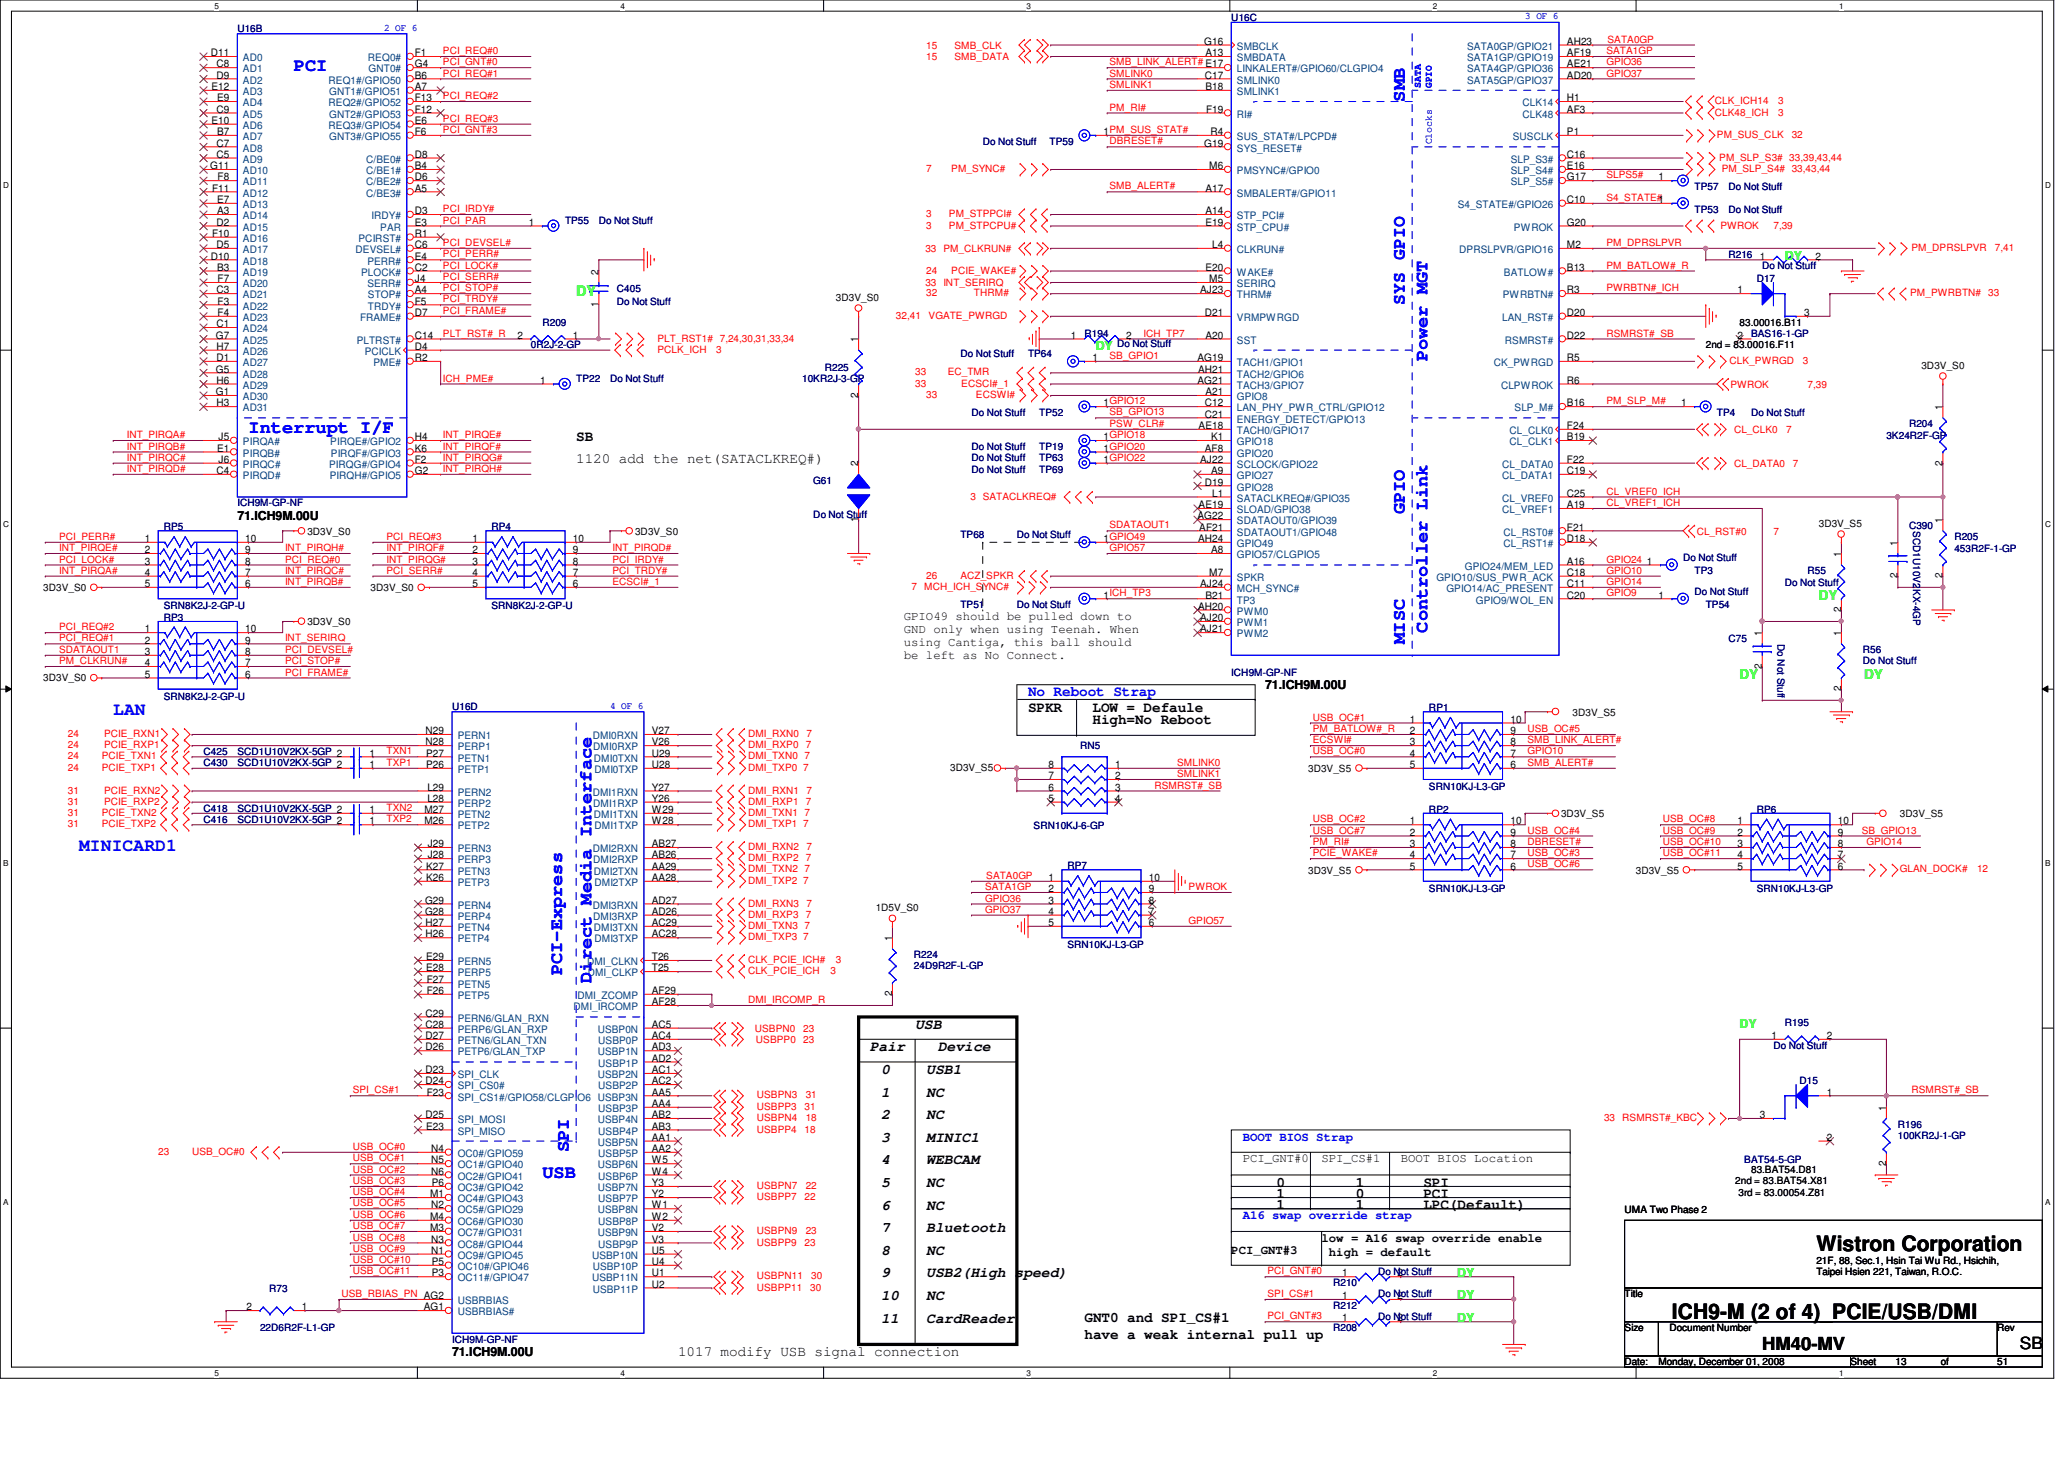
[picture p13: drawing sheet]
<svg xmlns="http://www.w3.org/2000/svg" width="297mm" height="210mm" viewBox="0 0 297 210" stroke-linecap="round" stroke-linejoin="round" font-family="sans-serif">
<defs><g id="words">
<g font-size="3">
<text x="261.4" y="180">Wistron Corporation</text>
<text x="240.6" y="189.8">ICH9-M (2 of 4)_PCIE/USB/DMI</text>
</g>
<g font-size="2.6" fill="#00f">
<text x="42.3" y="10.2">PCI</text>
<text x="202.2" y="14.6" transform="rotate(-90 202.2 14.6)">SMB</text>
<text x="202.2" y="43.9" transform="rotate(-90 202.2 43.9)">SYS GPIO</text>
<text x="205.4" y="52" transform="rotate(-90 205.4 52)">Power MGT</text>
<text x="35.8" y="62.2">Interrupt I/F</text>
<text x="202.2" y="74" transform="rotate(-90 202.2 74)">GPIO</text>
<text x="202.2" y="92.6" transform="rotate(-90 202.2 92.6)">MISC</text>
<text x="205.4" y="91" transform="rotate(-90 205.4 91)">Controller Link</text>
<text x="16.3" y="102.9">LAN</text>
<text x="11.4" y="122.4">MINICARD1</text>
<text x="80.9" y="140.3" transform="rotate(-90 80.9 140.3)">PCI-Express</text>
<text x="85.1" y="141.4" transform="rotate(-90 85.1 141.4)">Direct Media Interface</text>
<text x="81.9" y="165.8" transform="rotate(-90 81.9 165.8)">SPI</text>
<text x="78.1" y="169.5">USB</text>
</g>
<text font-size="2.6" x="253.6" y="194.2">HM40-MV</text>
<text font-size="2.4" x="290.7" y="194">SB</text>
<text font-size="2.1" fill="#0f0" x="82.9" y="42.5">DY</text>
<g font-size="2.1">
<text x="82.9" y="63.5">SB</text>
<text x="82.9" y="66.6">1120 add the net(SATACLKREQ#)</text>
<text x="148" y="102.4">SPKR</text>
<text x="157.2" y="102.4">LOW = Defaule</text>
<text x="157.2" y="104.1">High=No Reboot</text>
<text x="131.7" y="148">USB</text>
<text x="125.2" y="151.3">Pair</text>
<text x="126.8" y="154.5">0</text>
<text x="133.3" y="154.5">USB1</text>
<text x="135" y="151.3">Device</text>
<text x="126.8" y="161">2</text>
<text x="126.8" y="157.8">1</text>
<text x="133.3" y="161">NC</text>
<text x="133.3" y="157.8">NC</text>
<text x="126.8" y="167.5">4</text>
<text x="126.8" y="164.3">3</text>
<text x="133.3" y="167.5">WEBCAM</text>
<text x="133.3" y="164.3">MINIC1</text>
<text x="126.8" y="170.8">5</text>
<text x="133.3" y="170.8">NC</text>
<text x="183.7" y="172.4">1</text>
<text x="183.7" y="174">1</text>
<text x="183.7" y="170.7">0</text>
<text x="195.1" y="172.4">0</text>
<text x="195.1" y="174">1</text>
<text x="195.1" y="170.7">1</text>
<text x="204.8" y="174">LPC(Default)</text>
<text x="204.8" y="172.4">PCI</text>
<text x="204.8" y="170.7">SPI</text>
<text x="126.8" y="174">6</text>
<text x="126.8" y="177.3">7</text>
<text x="133.3" y="177.3">Bluetooth</text>
<text x="133.3" y="174">NC</text>
<text x="126.8" y="180.6">8</text>
<text x="126.8" y="183.8">9</text>
<text x="133.3" y="180.6">NC</text>
<text x="133.3" y="183.8">USB2(High speed)</text>
<text x="126.8" y="187">10</text>
<text x="126.8" y="190.3">11</text>
<text x="133.3" y="190.3">CardReader</text>
<text x="133.3" y="187">NC</text>
<text x="156.1" y="190.2">GNT0 and SPI_CS#1</text>
<text x="97.6" y="195">1017 modify USB signal connection</text>
<text x="156.1" y="192.6">have a weak internal pull up</text>
</g>
<text font-size="2.1" fill="#00f" x="148" y="100.2">No Reboot Strap</text>
<g font-size="1.9" fill="#0f0">
<text x="261.7" y="86.3">DY</text>
<text x="250.4" y="97.7">DY</text>
<text x="268.3" y="97.7">DY</text>
</g>
<g font-size="1.8" fill="#0f0">
<text x="256.9" y="37.4">DY</text>
<text x="157.7" y="50.4">DY</text>
<text x="250.4" y="148">DY</text>
<text x="209.7" y="183.7">DY</text>
<text x="209.7" y="190.2">DY</text>
<text x="209.7" y="186.9">DY</text>
</g>
<g font-size="1.8">
<text x="34.2" y="74.8">71.ICH9M.00U</text>
<text x="130.1" y="89.2">GPIO49 should be pulled down to</text>
<text x="130.1" y="91.1">GND only when using Teenah. When</text>
<text x="130.1" y="93">using Cantiga, this ball should</text>
<text x="130.1" y="94.9">be left as No Connect.</text>
<text x="182.1" y="99.2">71.ICH9M.00U</text>
<text x="178.9" y="167.2">PCI_GNT#0</text>
<text x="190.2" y="167.2">SPI_CS#1</text>
<text x="201.6" y="167.2">BOOT BIOS Location</text>
<text x="190.2" y="178.7">low = A16 swap override enable</text>
<text x="177.2" y="180.3">PCI_GNT#3</text>
<text x="191.3" y="180.8">high = default</text>
<text x="65.1" y="195.1">71.ICH9M.00U</text>
</g>
<g font-size="1.8" fill="#00f">
<text x="178.9" y="164.1">BOOT BIOS Strap</text>
<text x="178.9" y="175.4">A16 swap override strap</text>
</g>
<g font-size="1.5">
<text x="30.3" y="8.1">D11</text>
<text x="31.2" y="9.7">C8</text>
<text x="31.2" y="11.3">D9</text>
<text x="59.7" y="8.1">F1</text>
<text x="59.7" y="9.7">G4</text>
<text x="59.7" y="11.3">B6</text>
<text x="173.3" y="6.4">G16</text>
<text x="173.4" y="11.3">C17</text>
<text x="173.5" y="8.1">A13</text>
<text x="225.5" y="6.4">AH23</text>
<text x="225.5" y="8.1">AF19</text>
<text x="225.5" y="9.7">AE21</text>
<text x="225.5" y="11.3">AD20</text>
<text x="30.4" y="13">E12</text>
<text x="30.4" y="17.8">E10</text>
<text x="31.2" y="16.2">C9</text>
<text x="31.2" y="14.6">E9</text>
<text x="59.7" y="13">A7</text>
<text x="59.7" y="14.6">F13</text>
<text x="59.7" y="16.2">F12</text>
<text x="59.7" y="17.8">E6</text>
<text x="173.5" y="13">B18</text>
<text x="173.6" y="16.2">F19</text>
<text x="225.5" y="14.6">H1</text>
<text x="225.5" y="16.2">AF3</text>
<text x="31.2" y="21.1">C7</text>
<text x="31.2" y="22.7">C5</text>
<text x="31.2" y="19.4">B7</text>
<text x="59.7" y="19.4">F6</text>
<text x="59.7" y="22.7">D8</text>
<text x="158.8" y="19.4">1PM_SUS_STAT#</text>
<text x="173.3" y="21.1">G19</text>
<text x="174.2" y="19.4">R4</text>
<text x="225.5" y="19.4">P1</text>
<text x="225.5" y="22.7">C16</text>
<text x="30.3" y="24.3">G11</text>
<text x="30.5" y="27.6">F11</text>
<text x="31.2" y="29.2">E7</text>
<text x="31.3" y="26">F8</text>
<text x="59.7" y="24.3">B4</text>
<text x="59.7" y="26">D6</text>
<text x="59.7" y="27.6">A5</text>
<text x="173.5" y="27.6">A17</text>
<text x="174" y="24.3">M6</text>
<text x="225.5" y="24.3">E16</text>
<text x="225.5" y="26">G17</text>
<text x="225.5" y="29.2">C10</text>
<text x="238.7" y="26">1</text>
<text x="30.5" y="34.1">F10</text>
<text x="31.2" y="32.5">D2</text>
<text x="31.2" y="35.7">D5</text>
<text x="31.2" y="30.8">A3</text>
<text x="59.7" y="30.8">D3</text>
<text x="59.7" y="32.5">E3</text>
<text x="59.7" y="34.1">R1</text>
<text x="59.7" y="35.7">C6</text>
<text x="76.1" y="32.5">1</text>
<text x="173.5" y="30.8">A14</text>
<text x="173.5" y="32.5">E19</text>
<text x="174.5" y="35.7">L4</text>
<text x="225.5" y="32.5">G20</text>
<text x="225.5" y="35.7">M2</text>
<text x="30.3" y="37.3">D10</text>
<text x="31.2" y="38.9">B3</text>
<text x="31.3" y="40.6">F7</text>
<text x="59.7" y="37.3">E4</text>
<text x="59.7" y="38.9">C2</text>
<text x="59.7" y="40.6">J4</text>
<text x="86.1" y="39.5" transform="rotate(-90 86.1 39.5)">2</text>
<text x="173.5" y="38.9">E20</text>
<text x="174" y="40.6">M5</text>
<text x="225.5" y="38.9">B13</text>
<text x="253.3" y="37.3">1</text>
<text x="261.3" y="37.3">2</text>
<text x="31.2" y="42.2">C3</text>
<text x="31.2" y="47.1">C1</text>
<text x="31.3" y="43.8">F3</text>
<text x="31.3" y="45.5">F4</text>
<text x="59.7" y="42.2">A4</text>
<text x="59.7" y="43.8">F5</text>
<text x="59.7" y="45.5">D7</text>
<text x="86.1" y="44.2" transform="rotate(-90 86.1 44.2)">1</text>
<text x="172.7" y="42.2">AJ23</text>
<text x="173.4" y="45.5">D21</text>
<text x="225.5" y="42.2">R3</text>
<text x="225.5" y="45.5">D20</text>
<text x="250.1" y="42.2">1</text>
<text x="259.6" y="45.5">3</text>
<text x="31.1" y="48.7">G7</text>
<text x="31.1" y="53.6">G5</text>
<text x="31.2" y="50.3">H7</text>
<text x="31.2" y="51.9">D1</text>
<text x="59.7" y="48.7">C14</text>
<text x="59.7" y="50.3">D4</text>
<text x="59.7" y="51.9">R2</text>
<text x="74.5" y="48.7">2</text>
<text x="82.5" y="48.7">1</text>
<text x="123.5" y="49.2" transform="rotate(-90 123.5 49.2)">1</text>
<text x="154.1" y="48.7">1</text>
<text x="157.2" y="51.9">1</text>
<text x="162.1" y="48.7">2</text>
<text x="172.3" y="51.9">AG19</text>
<text x="172.4" y="53.6">AH21</text>
<text x="173.5" y="48.7">A20</text>
<text x="225.5" y="48.7">D22</text>
<text x="225.5" y="51.9">R5</text>
<text x="250.1" y="48.7">2</text>
<text x="31.1" y="56.9">G1</text>
<text x="31.2" y="55.2">H6</text>
<text x="31.2" y="58.5">H3</text>
<text x="77.7" y="55.2">1</text>
<text x="123.5" y="57.2" transform="rotate(-90 123.5 57.2)">2</text>
<text x="158.8" y="58.5">1GPIO12</text>
<text x="172.3" y="55.2">AG21</text>
<text x="173.4" y="58.5">C12</text>
<text x="173.5" y="56.9">A21</text>
<text x="225.5" y="55.2">R6</text>
<text x="225.5" y="58.5">B16</text>
<text x="241.9" y="58.5">1</text>
<text x="279.6" y="59" transform="rotate(-90 279.6 59)">1</text>
<text x="31.2" y="65">E1</text>
<text x="31.5" y="63.3">J5</text>
<text x="59.7" y="65">K6</text>
<text x="59.7" y="63.3">H4</text>
<text x="158.8" y="63.3">1GPIO18</text>
<text x="158.8" y="65">1GPIO20</text>
<text x="172.5" y="61.7">AE18</text>
<text x="173.4" y="65">AF8</text>
<text x="173.4" y="60.1">C21</text>
<text x="174.3" y="63.3">K1</text>
<text x="225.5" y="61.7">F24</text>
<text x="225.5" y="63.3">B19</text>
<text x="31.2" y="68.2">C4</text>
<text x="31.5" y="66.6">J6</text>
<text x="59.7" y="68.2">G2</text>
<text x="59.7" y="66.6">F2</text>
<text x="123.5" y="67.1" transform="rotate(-90 123.5 67.1)">2</text>
<text x="158.8" y="66.6">1GPIO22</text>
<text x="172.7" y="66.6">AJ22</text>
<text x="173.4" y="69.8">D19</text>
<text x="174.3" y="68.2">A9</text>
<text x="174.5" y="71.5">L1</text>
<text x="225.5" y="66.6">F22</text>
<text x="225.5" y="68.2">C19</text>
<text x="225.5" y="71.5">C25</text>
<text x="279.6" y="67" transform="rotate(-90 279.6 67)">2</text>
<text x="20.8" y="78">1</text>
<text x="35.3" y="78">10</text>
<text x="68" y="78">1</text>
<text x="82.5" y="78">10</text>
<text x="123.5" y="75.1" transform="rotate(-90 123.5 75.1)">1</text>
<text x="158.8" y="78">1GPIO49</text>
<text x="172.3" y="74.7">AG22</text>
<text x="172.4" y="78">AH24</text>
<text x="172.5" y="73.1">AE19</text>
<text x="172.6" y="76.3">AF21</text>
<text x="225.5" y="73.1">A19</text>
<text x="225.5" y="76.3">F21</text>
<text x="225.5" y="78">D18</text>
<text x="279.6" y="75.2" transform="rotate(-90 279.6 75.2)">1</text>
<text x="20.8" y="79.6">2</text>
<text x="20.8" y="81.2">3</text>
<text x="20.8" y="82.8">4</text>
<text x="35.3" y="82.8">7</text>
<text x="35.3" y="81.2">8</text>
<text x="35.3" y="79.6">9</text>
<text x="68" y="79.6">2</text>
<text x="68" y="81.2">3</text>
<text x="68" y="82.8">4</text>
<text x="82.5" y="82.8">7</text>
<text x="82.5" y="81.2">8</text>
<text x="82.5" y="79.6">9</text>
<text x="174" y="82.8">M7</text>
<text x="174.3" y="79.6">A8</text>
<text x="225.5" y="82.8">C18</text>
<text x="225.5" y="81.2">A16</text>
<text x="237" y="81.2">1</text>
<text x="265" y="80.1" transform="rotate(-90 265 80.1)">1</text>
<text x="273.1" y="83.2" transform="rotate(-90 273.1 83.2)">2</text>
<text x="273.1" y="78.5" transform="rotate(-90 273.1 78.5)">1</text>
<text x="279.6" y="83.2" transform="rotate(-90 279.6 83.2)">2</text>
<text x="20.8" y="84.5">5</text>
<text x="35.3" y="84.5">6</text>
<text x="68" y="84.5">5</text>
<text x="82.5" y="84.5">6</text>
<text x="158.8" y="86.1">1ICH_TP3</text>
<text x="172.4" y="87.7">AH20</text>
<text x="172.7" y="84.5">AJ24</text>
<text x="172.7" y="89.4">AJ20</text>
<text x="173.5" y="86.1">B21</text>
<text x="225.5" y="86.1">C20</text>
<text x="225.5" y="84.5">C11</text>
<text x="238.7" y="86.1">1</text>
<text x="265" y="88.1" transform="rotate(-90 265 88.1)">2</text>
<text x="20.8" y="91">1</text>
<text x="20.8" y="92.6">2</text>
<text x="20.8" y="94.2">3</text>
<text x="20.8" y="95.8">4</text>
<text x="35.3" y="95.8">7</text>
<text x="35.3" y="94.2">8</text>
<text x="35.3" y="92.6">9</text>
<text x="35.3" y="91">10</text>
<text x="172.7" y="91">AJ21</text>
<text x="253.6" y="91.5" transform="rotate(-90 253.6 91.5)">1</text>
<text x="265" y="91.5" transform="rotate(-90 265 91.5)">1</text>
<text x="20.8" y="97.5">5</text>
<text x="35.3" y="97.5">6</text>
<text x="253.6" y="96.2" transform="rotate(-90 253.6 96.2)">2</text>
<text x="265" y="99.5" transform="rotate(-90 265 99.5)">2</text>
<text x="61.3" y="105.6">N29</text>
<text x="61.3" y="107.2">N28</text>
<text x="93.8" y="105.6">V27</text>
<text x="93.8" y="107.2">V26</text>
<text x="202.9" y="104">1</text>
<text x="202.9" y="105.6">2</text>
<text x="202.9" y="107.2">3</text>
<text x="217.4" y="107.2">8</text>
<text x="217.4" y="105.6">9</text>
<text x="217.4" y="104">10</text>
<text x="53.2" y="110.5">1</text>
<text x="53.2" y="108.8">1</text>
<text x="61.3" y="108.8">P27</text>
<text x="61.3" y="110.5">P26</text>
<text x="61.5" y="113.7">L29</text>
<text x="93.8" y="108.8">U29</text>
<text x="93.8" y="110.5">U28</text>
<text x="93.8" y="113.7">Y27</text>
<text x="150.9" y="113.7">6</text>
<text x="150.9" y="112.1">7</text>
<text x="150.9" y="110.5">8</text>
<text x="160.5" y="110.5">1</text>
<text x="160.5" y="112.1">2</text>
<text x="160.5" y="113.7">3</text>
<text x="202.9" y="108.8">4</text>
<text x="202.9" y="110.5">5</text>
<text x="217.4" y="110.5">6</text>
<text x="217.4" y="108.8">7</text>
<text x="53.2" y="117">1</text>
<text x="53.2" y="118.6">1</text>
<text x="61.1" y="117">M27</text>
<text x="61.1" y="118.6">M26</text>
<text x="61.5" y="115.4">L28</text>
<text x="93.8" y="115.4">Y26</text>
<text x="93.8" y="117">W29</text>
<text x="93.8" y="118.6">W28</text>
<text x="150.9" y="115.4">5</text>
<text x="160.5" y="115.4">4</text>
<text x="202.9" y="118.6">1</text>
<text x="217.4" y="118.6">10</text>
<text x="250.1" y="118.6">1</text>
<text x="264.5" y="118.6">10</text>
<text x="61.3" y="125.1">K27</text>
<text x="61.5" y="121.9">J29</text>
<text x="61.5" y="123.5">J28</text>
<text x="93.8" y="121.9">AB27</text>
<text x="93.8" y="123.5">AB26</text>
<text x="93.8" y="125.1">AA29</text>
<text x="202.9" y="120.2">2</text>
<text x="202.9" y="121.9">3</text>
<text x="202.9" y="123.5">4</text>
<text x="202.9" y="125.1">5</text>
<text x="217.4" y="125.1">6</text>
<text x="217.4" y="123.5">7</text>
<text x="217.4" y="121.9">8</text>
<text x="217.4" y="120.2">9</text>
<text x="250.1" y="120.2">2</text>
<text x="250.1" y="121.9">3</text>
<text x="250.1" y="123.5">4</text>
<text x="250.1" y="125.1">5</text>
<text x="264.5" y="125.1">6</text>
<text x="264.5" y="123.5">7</text>
<text x="264.5" y="121.9">8</text>
<text x="264.5" y="120.2">9</text>
<text x="61.2" y="130">G29</text>
<text x="61.2" y="131.6">G28</text>
<text x="61.3" y="126.7">K26</text>
<text x="93.8" y="126.7">AA28</text>
<text x="93.8" y="130">AD27</text>
<text x="93.8" y="131.6">AD26</text>
<text x="150.9" y="126.7">1</text>
<text x="150.9" y="128.4">2</text>
<text x="150.9" y="130">3</text>
<text x="150.9" y="131.6">4</text>
<text x="165.4" y="131.6">7</text>
<text x="165.4" y="130">8</text>
<text x="165.4" y="128.4">9</text>
<text x="165.4" y="126.7">10</text>
<text x="61.3" y="133.2">H27</text>
<text x="61.3" y="134.9">H26</text>
<text x="93.8" y="133.2">AC29</text>
<text x="93.8" y="134.9">AC28</text>
<text x="128.4" y="135.4" transform="rotate(-90 128.4 135.4)">1</text>
<text x="150.9" y="133.2">5</text>
<text x="165.4" y="133.2">6</text>
<text x="61.3" y="138.1">E29</text>
<text x="61.3" y="139.7">E28</text>
<text x="61.4" y="141.4">F27</text>
<text x="61.4" y="143">F26</text>
<text x="93.8" y="138.1">T26</text>
<text x="93.8" y="139.7">T25</text>
<text x="93.8" y="143">AF29</text>
<text x="128.4" y="143.3" transform="rotate(-90 128.4 143.3)">2</text>
<text x="61.3" y="146.3">C29</text>
<text x="61.3" y="147.9">C28</text>
<text x="61.3" y="149.5">D27</text>
<text x="93.8" y="144.6">AF28</text>
<text x="93.8" y="147.9">AC5</text>
<text x="93.8" y="149.5">AC4</text>
<text x="254.9" y="149.5">1</text>
<text x="262.9" y="149.5">2</text>
<text x="61.3" y="151.1">D26</text>
<text x="61.3" y="154.4">D23</text>
<text x="61.3" y="156">D24</text>
<text x="93.8" y="151.1">AD3</text>
<text x="93.8" y="152.7">AD2</text>
<text x="93.8" y="154.4">AC1</text>
<text x="93.8" y="156">AC2</text>
<text x="61.3" y="160.9">D25</text>
<text x="61.4" y="157.6">F23</text>
<text x="93.8" y="157.6">AA5</text>
<text x="93.8" y="159.3">AA4</text>
<text x="93.8" y="160.9">AB2</text>
<text x="253.3" y="160.9">3</text>
<text x="262.9" y="157.6">1</text>
<text x="271.4" y="159.8" transform="rotate(-90 271.4 159.8)">1</text>
<text x="61.3" y="162.5">E23</text>
<text x="62.1" y="165.7">N4</text>
<text x="62.1" y="167.4">N5</text>
<text x="93.8" y="162.5">AB3</text>
<text x="93.8" y="164.1">AA1</text>
<text x="93.8" y="165.7">AA2</text>
<text x="93.8" y="167.4">W5</text>
<text x="262.9" y="164.1">2</text>
<text x="271.4" y="167.7" transform="rotate(-90 271.4 167.7)">2</text>
<text x="61.9" y="172.3">M1</text>
<text x="62.1" y="169">N6</text>
<text x="62.1" y="173.9">N2</text>
<text x="62.1" y="170.6">P6</text>
<text x="93.8" y="169">W4</text>
<text x="93.8" y="170.6">Y3</text>
<text x="93.8" y="172.3">Y2</text>
<text x="93.8" y="173.9">W1</text>
<text x="61.9" y="175.5">M4</text>
<text x="61.9" y="177.1">M3</text>
<text x="62.1" y="178.8">N3</text>
<text x="93.8" y="175.5">W2</text>
<text x="93.8" y="177.1">V2</text>
<text x="93.8" y="178.8">V3</text>
<text x="62.1" y="180.4">N1</text>
<text x="62.1" y="182">P5</text>
<text x="62.1" y="183.6">P3</text>
<text x="93.8" y="180.4">U5</text>
<text x="93.8" y="183.6">U1</text>
<text x="93.8" y="182">U4</text>
<text x="93.8" y="185.3">U2</text>
<text x="193.2" y="183.6">1</text>
<text x="201.1" y="183.6">2</text>
<text x="35.5" y="188.5">2</text>
<text x="43.4" y="188.5">1</text>
<text x="61" y="188.5">AG1</text>
<text x="193.2" y="190.1">1</text>
<text x="193.2" y="186.9">1</text>
<text x="201.1" y="190.1">2</text>
<text x="201.1" y="186.9">2</text>
</g>
<g font-size="1.5" fill="#004080">
<text x="35" y="8.8">AD0</text>
<text x="35" y="10.4">AD1</text>
<text x="53" y="8.8">REQ0#</text>
<text x="53" y="10.4">GNT0#</text>
<text x="178" y="7.2">SMBCLK</text>
<text x="178" y="8.8">SMBDATA</text>
<text x="178" y="10.4">LINKALERT#/GPIO60/CLGPIO4</text>
<text x="211.2" y="7.2">SATA0GP/GPIO21</text>
<text x="211.2" y="8.8">SATA1GP/GPIO19</text>
<text x="211.2" y="10.4">SATA4GP/GPIO36</text>
<text x="35" y="12">AD2</text>
<text x="35" y="13.7">AD3</text>
<text x="35" y="15.3">AD4</text>
<text x="35" y="16.9">AD5</text>
<text x="47.3" y="12">REQ1#/GPIO50</text>
<text x="47.3" y="15.3">REQ2#/GPIO52</text>
<text x="47.4" y="13.7">GNT1#/GPIO51</text>
<text x="47.4" y="16.9">GNT2#/GPIO53</text>
<text x="178" y="12">SMLINK0</text>
<text x="178" y="13.7">SMLINK1</text>
<text x="178" y="16.9">RI#</text>
<text x="211.2" y="12">SATA5GP/GPIO37</text>
<text x="219.1" y="15.3">CLK14</text>
<text x="219.1" y="16.9">CLK48</text>
<text x="35" y="18.5">AD6</text>
<text x="35" y="20.2">AD7</text>
<text x="35" y="21.8">AD8</text>
<text x="35" y="23.4">AD9</text>
<text x="47.3" y="18.5">REQ3#/GPIO54</text>
<text x="47.4" y="20.2">GNT3#/GPIO55</text>
<text x="52.7" y="23.4">C/BE0#</text>
<text x="178" y="20.2">SUS_STAT#/LPCPD#</text>
<text x="178" y="21.8">SYS_RESET#</text>
<text x="217.4" y="23.4">SLP_S3#</text>
<text x="217.7" y="20.2">SUSCLK</text>
<text x="35" y="25.1">AD10</text>
<text x="35" y="26.7">AD11</text>
<text x="35" y="28.3">AD12</text>
<text x="35" y="29.9">AD13</text>
<text x="52.7" y="25.1">C/BE1#</text>
<text x="52.7" y="26.7">C/BE2#</text>
<text x="52.7" y="28.3">C/BE3#</text>
<text x="178" y="25.1">PMSYNC#/GPIO0</text>
<text x="178" y="28.3">SMBALERT#/GPIO11</text>
<text x="209.8" y="29.9">S4_STATE#/GPIO26</text>
<text x="217.4" y="25.1">SLP_S4#</text>
<text x="217.4" y="26.7">SLP_S5#</text>
<text x="35" y="31.5">AD14</text>
<text x="35" y="33.2">AD15</text>
<text x="35" y="34.8">AD16</text>
<text x="51.6" y="34.8">PCIRST#</text>
<text x="53.5" y="31.5">IRDY#</text>
<text x="54.7" y="33.2">PAR</text>
<text x="178" y="31.5">STP_PCI#</text>
<text x="178" y="33.2">STP_CPU#</text>
<text x="217.9" y="33.2">PWROK</text>
<text x="35" y="36.4">AD17</text>
<text x="35" y="38.1">AD18</text>
<text x="35" y="39.7">AD19</text>
<text x="35" y="41.3">AD20</text>
<text x="51.2" y="36.4">DEVSEL#</text>
<text x="52" y="39.7">PLOCK#</text>
<text x="52.9" y="38.1">PERR#</text>
<text x="52.9" y="41.3">SERR#</text>
<text x="178" y="36.4">CLKRUN#</text>
<text x="178" y="39.7">WAKE#</text>
<text x="178" y="41.3">SERIRQ</text>
<text x="210" y="36.4">DPRSLPVR/GPIO16</text>
<text x="216.4" y="39.7">BATLOW#</text>
<text x="35" y="42.9">AD21</text>
<text x="35" y="44.5">AD22</text>
<text x="35" y="46.2">AD23</text>
<text x="35" y="47.8">AD24</text>
<text x="51.8" y="46.2">FRAME#</text>
<text x="53" y="42.9">STOP#</text>
<text x="53" y="44.5">TRDY#</text>
<text x="178" y="42.9">THRM#</text>
<text x="178" y="46.2">VRMPWRGD</text>
<text x="216.2" y="46.2">LAN_RST#</text>
<text x="216.3" y="42.9">PWRBTN#</text>
<text x="35" y="49.4">AD25</text>
<text x="35" y="51.1">AD26</text>
<text x="35" y="52.7">AD27</text>
<text x="51.3" y="49.4">PLTRST#</text>
<text x="52.5" y="51.1">PCICLK</text>
<text x="53.8" y="52.7">PME#</text>
<text x="178" y="52.7">TACH1/GPIO1</text>
<text x="178" y="49.4">SST</text>
<text x="215" y="52.7">CK_PWRGD</text>
<text x="216.6" y="49.4">RSMRST#</text>
<text x="35" y="54.3">AD28</text>
<text x="35" y="55.9">AD29</text>
<text x="35" y="57.6">AD30</text>
<text x="35" y="59.2">AD31</text>
<text x="178" y="54.3">TACH2/GPIO6</text>
<text x="178" y="55.9">TACH3/GPIO7</text>
<text x="178" y="57.6">GPIO8</text>
<text x="178" y="59.2">LAN_PHY_PWR_CTRL/GPIO12</text>
<text x="216" y="55.9">CLPWROK</text>
<text x="218" y="59.2">SLP_M#</text>
<text x="35" y="64.1">PIRQA#</text>
<text x="35" y="65.7">PIRQB#</text>
<text x="47.5" y="64.1">PIRQE#/GPIO2</text>
<text x="47.6" y="65.7">PIRQF#/GPIO3</text>
<text x="178" y="62.4">TACH0/GPIO17</text>
<text x="178" y="64.1">GPIO18</text>
<text x="178" y="65.7">GPIO20</text>
<text x="178" y="60.8">ENERGY_DETECT/GPIO13</text>
<text x="217.3" y="62.4">CL_CLK0</text>
<text x="217.3" y="64.1">CL_CLK1</text>
<text x="35" y="67.3">PIRQC#</text>
<text x="35" y="68.9">PIRQD#</text>
<text x="47.4" y="67.3">PIRQG#/GPIO4</text>
<text x="47.5" y="68.9">PIRQH#/GPIO5</text>
<text x="178" y="67.3">SCLOCK/GPIO22</text>
<text x="178" y="68.9">GPIO27</text>
<text x="178" y="70.6">GPIO28</text>
<text x="216.2" y="67.3">CL_DATA0</text>
<text x="216.2" y="68.9">CL_DATA1</text>
<text x="178" y="72.2">SATACLKREQ#/GPIO35</text>
<text x="178" y="73.8">SLOAD/GPIO38</text>
<text x="178" y="75.4">SDATAOUT0/GPIO39</text>
<text x="178" y="77">SDATAOUT1/GPIO48</text>
<text x="216.2" y="72.2">CL_VREF0</text>
<text x="216.2" y="73.8">CL_VREF1</text>
<text x="216.4" y="77">CL_RST0#</text>
<text x="178" y="83.6">SPKR</text>
<text x="178" y="78.7">GPIO49</text>
<text x="178" y="80.3">GPIO57/CLGPIO5</text>
<text x="206.7" y="83.6">GPIO10/SUS_PWR_ACK</text>
<text x="210.8" y="82">GPIO24/MEM_LED</text>
<text x="216.4" y="78.7">CL_RST1#</text>
<text x="178" y="86.8">TP3</text>
<text x="178" y="88.4">PWM0</text>
<text x="178" y="85.2">MCH_SYNC#</text>
<text x="208.1" y="85.2">GPIO14/AC_PRESENT</text>
<text x="212.4" y="86.8">GPIO9/WOL_EN</text>
<text x="178" y="91.7">PWM2</text>
<text x="178" y="90.1">PWM1</text>
<text x="65.9" y="106.3">PERN1</text>
<text x="65.9" y="107.9">PERP1</text>
<text x="85.3" y="106.3">DMI0RXN</text>
<text x="85.4" y="107.9">DMI0RXP</text>
<text x="65.9" y="109.6">PETN1</text>
<text x="65.9" y="111.2">PETP1</text>
<text x="85.5" y="109.6">DMI0TXN</text>
<text x="85.6" y="111.2">DMI0TXP</text>
<text x="65.9" y="114.5">PERN2</text>
<text x="65.9" y="116.1">PERP2</text>
<text x="65.9" y="117.7">PETN2</text>
<text x="65.9" y="119.3">PETP2</text>
<text x="85.3" y="114.5">DMI1RXN</text>
<text x="85.4" y="116.1">DMI1RXP</text>
<text x="85.5" y="117.7">DMI1TXN</text>
<text x="85.6" y="119.3">DMI1TXP</text>
<text x="65.9" y="122.6">PERN3</text>
<text x="65.9" y="124.2">PERP3</text>
<text x="65.9" y="125.8">PETN3</text>
<text x="85.3" y="122.6">DMI2RXN</text>
<text x="85.4" y="124.2">DMI2RXP</text>
<text x="85.5" y="125.8">DMI2TXN</text>
<text x="65.9" y="127.5">PETP3</text>
<text x="65.9" y="130.7">PERN4</text>
<text x="85.3" y="130.7">DMI3RXN</text>
<text x="85.6" y="127.5">DMI2TXP</text>
<text x="65.9" y="132.3">PERP4</text>
<text x="65.9" y="133.9">PETN4</text>
<text x="65.9" y="135.6">PETP4</text>
<text x="85.4" y="132.3">DMI3RXP</text>
<text x="85.5" y="133.9">DMI3TXN</text>
<text x="85.6" y="135.6">DMI3TXP</text>
<text x="65.9" y="138.9">PERN5</text>
<text x="65.9" y="140.5">PERP5</text>
<text x="65.9" y="142.1">PETN5</text>
<text x="65.9" y="143.7">PETP5</text>
<text x="83.1" y="143.7">DMI_ZCOMP</text>
<text x="84.5" y="138.9">DMI_CLKN</text>
<text x="84.6" y="140.5">DMI_CLKP</text>
<text x="65.9" y="147">PERN6/GLAN_RXN</text>
<text x="65.9" y="148.6">PERP6/GLAN_RXP</text>
<text x="82.5" y="145.3">DMI_IRCOMP</text>
<text x="86" y="148.6">USBP0N</text>
<text x="65.9" y="150.2">PETN6/GLAN_TXN</text>
<text x="65.9" y="151.8">PETP6/GLAN_TXP</text>
<text x="65.9" y="155.1">SPI_CLK</text>
<text x="86" y="151.8">USBP1N</text>
<text x="86" y="155.1">USBP2N</text>
<text x="86.1" y="150.2">USBP0P</text>
<text x="86.1" y="153.5">USBP1P</text>
<text x="65.9" y="156.7">SPI_CS0#</text>
<text x="65.9" y="158.3">SPI_CS1#/GPIO58/CLGPIO6 USBP3N</text>
<text x="65.9" y="161.6">SPI_MOSI</text>
<text x="86" y="161.6">USBP4N</text>
<text x="86.1" y="156.7">USBP2P</text>
<text x="86.1" y="160">USBP3P</text>
<text x="65.9" y="166.5">OC0#/GPIO59</text>
<text x="65.9" y="163.2">SPI_MISO</text>
<text x="86" y="164.8">USBP5N</text>
<text x="86.1" y="163.2">USBP4P</text>
<text x="86.1" y="166.5">USBP5P</text>
<text x="65.9" y="168.1">OC1#/GPIO40</text>
<text x="65.9" y="169.7">OC2#/GPIO41</text>
<text x="65.9" y="171.4">OC3#/GPIO42</text>
<text x="65.9" y="173">OC4#/GPIO43</text>
<text x="86" y="168.1">USBP6N</text>
<text x="86" y="171.4">USBP7N</text>
<text x="86.1" y="169.7">USBP6P</text>
<text x="86.1" y="173">USBP7P</text>
<text x="65.9" y="174.6">OC5#/GPIO29</text>
<text x="65.9" y="176.2">OC6#/GPIO30</text>
<text x="65.9" y="177.8">OC7#/GPIO31</text>
<text x="65.9" y="179.5">OC8#/GPIO44</text>
<text x="86" y="174.6">USBP8N</text>
<text x="86" y="177.8">USBP9N</text>
<text x="86.1" y="176.2">USBP8P</text>
<text x="86.1" y="179.5">USBP9P</text>
<text x="65.9" y="181.1">OC9#/GPIO45</text>
<text x="65.9" y="182.7">OC10#/GPIO46</text>
<text x="65.9" y="184.4">OC11#/GPIO47</text>
<text x="85.2" y="181.1">USBP10N</text>
<text x="85.2" y="184.4">USBP11N</text>
<text x="85.3" y="182.7">USBP10P</text>
<text x="85.3" y="186">USBP11P</text>
<text x="65.9" y="189.2">USBRBIAS#</text>
<text x="65.9" y="187.6">USBRBIAS</text>
</g>
<g font-size="1.4" fill="#000080">
<text x="34.2" y="4.6">U16B</text>
<text x="177.2" y="3">U16C</text>
<text x="141.4" y="20.8">Do Not Stuff</text>
<text x="151" y="20.8">TP59</text>
<text x="243.9" y="27.3">TP57</text>
<text x="248.7" y="27.3">Do Not Stuff</text>
<text x="81.3" y="32.2">TP55</text>
<text x="86.2" y="32.2">Do Not Stuff</text>
<text x="243.9" y="30.6">TP53</text>
<text x="248.7" y="30.6">Do Not Stuff</text>
<text x="88.8" y="42">C405</text>
<text x="248.7" y="37.1">R216</text>
<text x="252.8" y="40.5">D17</text>
<text x="253.6" y="38.7">Do Not Stuff</text>
<text x="78.1" y="46.9">R209</text>
<text x="88.8" y="43.9">Do Not Stuff</text>
<text x="76.4" y="50.1">0R2J-2-GP</text>
<text x="118.7" y="53.3">R225</text>
<text x="138.2" y="51.4">Do Not Stuff</text>
<text x="148" y="51.4">TP64</text>
<text x="156.1" y="48.5">R194</text>
<text x="160.8" y="50">Do Not Stuff</text>
<text x="252" y="48.5">BAS16-1-GP</text>
<text x="82.9" y="55">TP22</text>
<text x="87.8" y="55">Do Not Stuff</text>
<text x="115.4" y="55">10KR2J-3-GP</text>
<text x="139.8" y="59.9">Do Not Stuff</text>
<text x="149.6" y="59.9">TP52</text>
<text x="247.1" y="59.9">TP4</text>
<text x="252" y="59.9">Do Not Stuff</text>
<text x="139.8" y="64.7">Do Not Stuff</text>
<text x="149.6" y="64.7">TP19</text>
<text x="271.5" y="63.1">3K24R2F-GP</text>
<text x="274.7" y="61.5">R204</text>
<text x="117" y="69.6">G61</text>
<text x="139.8" y="66.4">Do Not Stuff</text>
<text x="139.8" y="68">Do Not Stuff</text>
<text x="149.6" y="66.4">TP63</text>
<text x="149.6" y="68">TP69</text>
<text x="23.6" y="76.3">RP5</text>
<text x="34.2" y="72.9">ICH9M-GP-NF</text>
<text x="70.7" y="76.3">RP4</text>
<text x="117" y="74.5">Do Not Stuff</text>
<text x="138.2" y="77.4">TP68</text>
<text x="146.3" y="77.4">Do Not Stuff</text>
<text x="274.7" y="76.1">C390</text>
<text x="275.3" y="76.4" transform="rotate(90 275.3 76.4)">SCD1U10V2KX-4GP</text>
<text x="281.3" y="77.7">R205</text>
<text x="242.2" y="80.7">Do Not Stuff</text>
<text x="243.9" y="82.6">TP3</text>
<text x="260.1" y="82.6">R55</text>
<text x="281.3" y="79.4">453R2F-1-GP</text>
<text x="23.6" y="87.7">SRN8K2J-2-GP-U</text>
<text x="23.6" y="89.3">RP3</text>
<text x="70.7" y="87.7">SRN8K2J-2-GP-U</text>
<text x="138.2" y="87.5">TP51</text>
<text x="146.3" y="87.5">Do Not Stuff</text>
<text x="243.9" y="85.6">Do Not Stuff</text>
<text x="245.5" y="87.5">TP54</text>
<text x="256.9" y="84.2">Do Not Stuff</text>
<text x="248.7" y="92.4">C75</text>
<text x="255.8" y="92.6" transform="rotate(90 255.8 92.6)">Do Not Stuff</text>
<text x="268.1" y="94">R56</text>
<text x="268.1" y="95.5">Do Not Stuff</text>
<text x="23.6" y="100.7">SRN8K2J-2-GP-U</text>
<text x="177.2" y="97.2">ICH9M-GP-NF</text>
<text x="65.1" y="102.1">U16D</text>
<text x="155.4" y="107.8">RN5</text>
<text x="205.7" y="102.3">RP1</text>
<text x="29.3" y="110.2">C430</text>
<text x="29.3" y="108.6">C425</text>
<text x="34.2" y="110.2">SCD1U10V2KX-5GP 2</text>
<text x="34.2" y="108.6">SCD1U10V2KX-5GP 2</text>
<text x="205.7" y="113.7">SRN10KJ-L3-GP</text>
<text x="29.3" y="116.8">C418</text>
<text x="29.3" y="118.4">C416</text>
<text x="34.2" y="116.8">SCD1U10V2KX-5GP 2</text>
<text x="34.2" y="118.4">SCD1U10V2KX-5GP 2</text>
<text x="148.8" y="119.3">SRN10KJ-6-GP</text>
<text x="205.7" y="116.9">RP2</text>
<text x="252.8" y="116.9">RP6</text>
<text x="153.6" y="125.1">RP7</text>
<text x="205.7" y="128.3">SRN10KJ-L3-GP</text>
<text x="252.8" y="128.3">SRN10KJ-L3-GP</text>
<text x="131.5" y="137.9">R224</text>
<text x="153.6" y="136.4">SRN10KJ-L3-GP</text>
<text x="131.5" y="139.4">24D9R2F-L-GP</text>
<text x="256.9" y="147.7">R195</text>
<text x="255.2" y="150.9">Do Not Stuff</text>
<text x="259" y="155.9">D15</text>
<text x="251" y="167.3">BAT54-5-GP</text>
<text x="273.1" y="162.3">R196</text>
<text x="273.1" y="163.9">100KR2J-1-GP</text>
<text x="38.7" y="185.8">R73</text>
<text x="191.9" y="185">R210</text>
<text x="198.3" y="183.4">Do Not Stuff</text>
<text x="37.4" y="191.5">22D6R2F-L1-GP</text>
<text x="191.9" y="191.5">R208</text>
<text x="191.9" y="188.3">R212</text>
<text x="198.3" y="189.9">Do Not Stuff</text>
<text x="198.3" y="186.6">Do Not Stuff</text>
<text x="65.1" y="193.2">ICH9M-GP-NF</text>
</g>
<g font-size="1.4" fill="#00f">
<text x="55.3" y="4.4">2 OF 6</text>
<text x="219.5" y="2.8">3 OF 6</text>
<text x="204.5" y="12.7" transform="rotate(-90 204.5 12.7)">SATA</text>
<text x="206.1" y="12.7" transform="rotate(-90 206.1 12.7)">GPIO</text>
<text x="206.1" y="20.8" transform="rotate(-90 206.1 20.8)">Clocks</text>
<text x="87.8" y="101.9">4 OF 6</text>
</g>
<g font-size="1.4" fill="#f00">
<text x="63.8" y="7.8">PCI_REQ#0</text>
<text x="63.8" y="11">PCI_REQ#1</text>
<text x="63.8" y="9.4">PCI_GNT#0</text>
<text x="133.3" y="7">15</text>
<text x="133.3" y="8.6">15</text>
<text x="137.4" y="7">SMB_CLK</text>
<text x="137.4" y="8.6">SMB_DATA</text>
<text x="159.7" y="11">SMLINK0</text>
<text x="159.7" y="9.4">SMB_LINK_ALERT# E17</text>
<text x="231.2" y="7.8">SATA1GP</text>
<text x="231.2" y="9.4">GPIO36</text>
<text x="231.2" y="11">GPIO37</text>
<text x="231.3" y="6.1">SATA0GP</text>
<text x="63.8" y="14.3">PCI_REQ#2</text>
<text x="63.8" y="17.5">PCI_REQ#3</text>
<text x="159.7" y="12.7">SMLINK1</text>
<text x="159.7" y="15.9">PM_RI#</text>
<text x="246.8" y="15">CLK_ICH14</text>
<text x="246.8" y="16.6">CLK48_ICH</text>
<text x="255.9" y="15">3</text>
<text x="255.9" y="16.6">3</text>
<text x="63.8" y="19.1">PCI_GNT#3</text>
<text x="159.7" y="20.8">DBRESET#</text>
<text x="247.1" y="19.9">PM_SUS_CLK</text>
<text x="247.4" y="23.1">PM_SLP_S3# 33,39,43,44</text>
<text x="257.8" y="19.9">32</text>
<text x="133.3" y="24.8">7</text>
<text x="136.9" y="24.8">PM_SYNC#</text>
<text x="159.7" y="27.3">SMB_ALERT#</text>
<text x="231.2" y="28.9">S4_STATE#1</text>
<text x="231.2" y="25.7">SLPS5#</text>
<text x="247.8" y="24.8">PM_SLP_S4# 33,43,44</text>
<text x="63.8" y="30.5">PCI_IRDY#</text>
<text x="63.8" y="32.2">PCI_PAR</text>
<text x="63.8" y="35.4">PCI_DEVSEL#</text>
<text x="133.3" y="31.2">3</text>
<text x="133.3" y="32.9">3</text>
<text x="136.6" y="31.2">PM_STPPCI#</text>
<text x="136.6" y="32.9">PM_STPCPU#</text>
<text x="231.2" y="35.4">PM_DPRSLPVR</text>
<text x="247.6" y="32.9">PWROK</text>
<text x="255.2" y="32.9">7,39</text>
<text x="63.8" y="38.7">PCI_LOCK#</text>
<text x="63.8" y="40.3">PCI_SERR#</text>
<text x="63.8" y="41.9">PCI_STOP#</text>
<text x="63.8" y="37">PCI_PERR#</text>
<text x="133.2" y="41.1">33 INT_SERIRQ</text>
<text x="133.2" y="36.3">33 PM_CLKRUN#</text>
<text x="133.3" y="39.4">24</text>
<text x="136.9" y="39.4">PCIE_WAKE#</text>
<text x="231.2" y="41.9">PWRBTN#_ICH</text>
<text x="231.2" y="38.7">PM_BATLOW#_R</text>
<text x="275.1" y="36.1">PM_DPRSLPVR</text>
<text x="287.1" y="36.1">7,41</text>
<text x="63.8" y="43.5">PCI_TRDY#</text>
<text x="63.8" y="45.2">PCI_FRAME#</text>
<text x="128.9" y="45.9">32,41</text>
<text x="133.3" y="42.6">32</text>
<text x="133.6" y="45.9">VGATE_PWRGD</text>
<text x="140.2" y="42.6">THRM#</text>
<text x="274.9" y="42.6">PM_PWRBTN#</text>
<text x="286.1" y="42.6">33</text>
<text x="63.8" y="48.4">PLT_RST#_R</text>
<text x="94.6" y="49.1">PLT_RST1# 7,24,30,31,33,34</text>
<text x="94.6" y="50.8">PCLK_ICH</text>
<text x="103.1" y="50.8">3</text>
<text x="159.7" y="51.6">SB_GPIO1</text>
<text x="164.5" y="48.4">ICH_TP7</text>
<text x="231.2" y="48.4">RSMRST#_SB</text>
<text x="248.9" y="52.4">CLK_PWRGD</text>
<text x="259.5" y="52.4">3</text>
<text x="63.8" y="54.9">ICH_PME#</text>
<text x="131.7" y="55.6">33</text>
<text x="131.7" y="54">33</text>
<text x="133.3" y="57.3">33</text>
<text x="136.4" y="54">EC_TMR</text>
<text x="138.3" y="55.6">ECSCI#_1</text>
<text x="140.5" y="57.3">ECSWI#</text>
<text x="159.7" y="59.8">SB_GPIO13</text>
<text x="231.2" y="58.2">PM_SLP_M#</text>
<text x="249" y="55.8">PWROK</text>
<text x="260.1" y="55.8">7,39</text>
<text x="18.2" y="64.7">INT_PIRQB#</text>
<text x="18.2" y="63">INT_PIRQA#</text>
<text x="63.8" y="63">INT_PIRQE#</text>
<text x="63.8" y="64.7">INT_PIRQF#</text>
<text x="159.7" y="61.4">PSW_CLR#</text>
<text x="249.6" y="62.3">CL_CLK0</text>
<text x="257" y="62.3">7</text>
<text x="18.2" y="66.3">INT_PIRQC#</text>
<text x="18.2" y="67.9">INT_PIRQD#</text>
<text x="63.8" y="66.3">INT_PIRQG#</text>
<text x="63.8" y="67.9">INT_PIRQH#</text>
<text x="139.7" y="71.9">3 SATACLKREQ#</text>
<text x="231.2" y="71.2">CL_VREF0_ICH</text>
<text x="249.6" y="67.2">CL_DATA0</text>
<text x="258" y="67.2">7</text>
<text x="8.5" y="77.7">PCI_PERR#</text>
<text x="55.6" y="77.7">PCI_REQ#3</text>
<text x="159.7" y="76">SDATAOUT1</text>
<text x="231.2" y="72.8">CL_VREF1_ICH</text>
<text x="244.2" y="76.9">CL_RST#0</text>
<text x="255.2" y="76.9">7</text>
<text x="8.5" y="82.5">INT_PIRQA#</text>
<text x="8.5" y="80.9">PCI_LOCK#</text>
<text x="8.5" y="79.3">INT_PIRQE#</text>
<text x="41" y="79.3">INT_PIRQH#</text>
<text x="41" y="82.5">INT_PIRQC#</text>
<text x="41" y="80.9">PCI_REQ#0</text>
<text x="55.6" y="79.3">INT_PIRQF#</text>
<text x="55.6" y="82.5">PCI_SERR#</text>
<text x="55.6" y="80.9">INT_PIRQG#</text>
<text x="88.1" y="79.3">INT_PIRQD#</text>
<text x="88.1" y="80.9">PCI_IRDY#</text>
<text x="88.1" y="82.5">PCI_TRDY#</text>
<text x="133.3" y="83.3">26</text>
<text x="138.2" y="83.3">ACZ_SPKR</text>
<text x="159.7" y="79.3">GPIO57</text>
<text x="231.2" y="82.5">GPIO10</text>
<text x="231.2" y="80.9">GPIO24</text>
<text x="41" y="84.2">INT_PIRQB#</text>
<text x="88.1" y="84.2">ECSCI#_1</text>
<text x="131.2" y="84.9">7</text>
<text x="133" y="84.9">MCH_ICH_SYNC#</text>
<text x="231.2" y="84.2">GPIO14</text>
<text x="231.2" y="85.8">GPIO9</text>
<text x="8.5" y="92.3">PCI_REQ#1</text>
<text x="8.5" y="95.5">PM_CLKRUN#</text>
<text x="8.5" y="90.7">PCI_REQ#2</text>
<text x="8.5" y="93.9">SDATAOUT1</text>
<text x="41" y="92.3">INT_SERIRQ</text>
<text x="41" y="95.5">PCI_STOP#</text>
<text x="41" y="93.9">PCI_DEVSEL#</text>
<text x="41" y="97.2">PCI_FRAME#</text>
<text x="9.8" y="106">24</text>
<text x="9.8" y="107.7">24</text>
<text x="15" y="106">PCIE_RXN1</text>
<text x="15" y="107.7">PCIE_RXP1</text>
<text x="107.7" y="106">DMI_RXN0</text>
<text x="107.7" y="107.7">DMI_RXP0</text>
<text x="115.9" y="107.7">7</text>
<text x="116.1" y="106">7</text>
<text x="188.9" y="106.9">ECSWI#</text>
<text x="188.9" y="105.3">PM_BATLOW#_R</text>
<text x="188.9" y="103.7">USB_OC#1</text>
<text x="219.8" y="106.9">SMB_LINK_ALERT#</text>
<text x="219.8" y="105.3">USB_OC#5</text>
<text x="9.8" y="109.3">24</text>
<text x="9.8" y="110.9">24</text>
<text x="14.6" y="109.3">PCIE_TXN1</text>
<text x="14.6" y="110.9">PCIE_TXP1</text>
<text x="55.6" y="110.2">TXP1</text>
<text x="55.6" y="108.5">TXN1</text>
<text x="107.7" y="109.3">DMI_TXN0 7</text>
<text x="107.7" y="110.9">DMI_TXP0 7</text>
<text x="166.2" y="113.5">RSMRST#_SB</text>
<text x="169.4" y="111.8">SMLINK1</text>
<text x="169.4" y="110.2">SMLINK0</text>
<text x="188.9" y="108.5">USB_OC#0</text>
<text x="219.8" y="108.5">GPIO10</text>
<text x="219.8" y="110.2">SMB_ALERT#</text>
<text x="9.8" y="114.2">31</text>
<text x="9.8" y="115.8">31</text>
<text x="9.8" y="117.4">31</text>
<text x="9.8" y="119">31</text>
<text x="14.6" y="117.4">PCIE_TXN2</text>
<text x="14.6" y="119">PCIE_TXP2</text>
<text x="15" y="114.2">PCIE_RXN2</text>
<text x="15" y="115.8">PCIE_RXP2</text>
<text x="55.6" y="118.3">TXP2</text>
<text x="55.6" y="116.7">TXN2</text>
<text x="107.7" y="114.2">DMI_RXN1</text>
<text x="107.7" y="115.8">DMI_RXP1</text>
<text x="107.7" y="117.4">DMI_TXN1 7</text>
<text x="107.7" y="119">DMI_TXP1 7</text>
<text x="115.9" y="115.8">7</text>
<text x="116.1" y="114.2">7</text>
<text x="188.9" y="118.3">USB_OC#2</text>
<text x="188.9" y="119.9">USB_OC#7</text>
<text x="219.8" y="119.9">USB_OC#4</text>
<text x="239.3" y="118.3">USB_OC#8</text>
<text x="239.3" y="119.9">USB_OC#9</text>
<text x="267.9" y="119.9">SB_GPIO13</text>
<text x="107.7" y="122.3">DMI_RXN2</text>
<text x="107.7" y="123.9">DMI_RXP2</text>
<text x="107.7" y="125.5">DMI_TXN2 7</text>
<text x="115.9" y="123.9">7</text>
<text x="116.1" y="122.3">7</text>
<text x="188.9" y="123.2">PCIE_WAKE#</text>
<text x="188.9" y="121.6">PM_RI#</text>
<text x="219.8" y="121.6">DBRESET#</text>
<text x="219.8" y="123.2">USB_OC#3</text>
<text x="219.8" y="124.8">USB_OC#6</text>
<text x="239.3" y="123.2">USB_OC#11</text>
<text x="239.3" y="121.6">USB_OC#10</text>
<text x="268.6" y="121.6">GPIO14</text>
<text x="273.4" y="125.5">GLAN_DOCK#</text>
<text x="284.5" y="125.5">12</text>
<text x="107.7" y="130.4">DMI_RXN3</text>
<text x="107.7" y="127.2">DMI_TXP2 7</text>
<text x="116.1" y="130.4">7</text>
<text x="141.8" y="128.1">SATA1GP</text>
<text x="141.8" y="129.7">GPIO36</text>
<text x="141.8" y="131.3">GPIO37</text>
<text x="141.9" y="126.4">SATA0GP</text>
<text x="171.1" y="128.1">PWROK</text>
<text x="107.7" y="132">DMI_RXP3</text>
<text x="107.7" y="133.6">DMI_TXN3 7</text>
<text x="107.7" y="135.3">DMI_TXP3 7</text>
<text x="115.9" y="132">7</text>
<text x="171.1" y="132.9">GPIO57</text>
<text x="107.7" y="138.6">CLK_PCIE_ICH#</text>
<text x="107.7" y="140.2">CLK_PCIE_ICH</text>
<text x="119.5" y="140.2">3</text>
<text x="120.3" y="138.6">3</text>
<text x="107.7" y="144.3">DMI_IRCOMP_R</text>
<text x="108.6" y="148.5">USBPN0</text>
<text x="115.6" y="148.5">23</text>
<text x="108.8" y="150.1">USBPP0</text>
<text x="115.6" y="150.1">23</text>
<text x="50.8" y="157.3">SPI_CS#1</text>
<text x="108.9" y="158">USBPN3</text>
<text x="108.9" y="159.7">USBPP3</text>
<text x="108.9" y="161.3">USBPN4</text>
<text x="115.8" y="159.7">31</text>
<text x="115.9" y="158">31</text>
<text x="115.9" y="161.3">18</text>
<text x="230.8" y="161.3">33</text>
<text x="233.5" y="161.3">RSMRST#_KBC</text>
<text x="275.1" y="157.3">RSMRST#_SB</text>
<text x="22.8" y="166.2">23</text>
<text x="27.6" y="166.2">USB_OC#0</text>
<text x="50.8" y="167.1">USB_OC#1</text>
<text x="50.8" y="165.4">USB_OC#0</text>
<text x="108.9" y="162.9">USBPP4</text>
<text x="115.8" y="162.9">18</text>
<text x="50.8" y="168.7">USB_OC#2</text>
<text x="50.8" y="170.3">USB_OC#3</text>
<text x="50.8" y="173.6">USB_OC#5</text>
<text x="50.8" y="172">USB_OC#4</text>
<text x="108.9" y="171.1">USBPN7</text>
<text x="108.9" y="172.7">USBPP7</text>
<text x="115.8" y="172.7">22</text>
<text x="115.9" y="171.1">22</text>
<text x="50.8" y="176.8">USB_OC#7</text>
<text x="50.8" y="178.5">USB_OC#8</text>
<text x="50.8" y="175.2">USB_OC#6</text>
<text x="108.9" y="177.5">USBPN9</text>
<text x="108.9" y="179.2">USBPP9</text>
<text x="115.8" y="179.2">23</text>
<text x="115.9" y="177.5">23</text>
<text x="50.8" y="180.1">USB_OC#9</text>
<text x="50.8" y="181.7">USB_OC#10</text>
<text x="50.8" y="183.3">USB_OC#11</text>
<text x="108.9" y="184.1">USBPN11</text>
<text x="108.9" y="185.7">USBPP11</text>
<text x="116.6" y="185.7">30</text>
<text x="116.8" y="184.1">30</text>
<text x="182.4" y="183.3">PCI_GNT#0</text>
<text x="49.1" y="186.6">USB_RBIAS_PN AG2</text>
<text x="182.4" y="186.6">SPI_CS#1</text>
<text x="182.4" y="189.8">PCI_GNT#3</text>
</g>
<g font-size="1.4">
<text x="120.3" y="43.3">3D3V_S0</text>
<text x="250.4" y="46.9">83.00016.B11</text>
<text x="245.5" y="50.1">2nd = 83.00016.F11</text>
<text x="276.5" y="53">3D3V_S0</text>
<text x="44.2" y="76.9">3D3V_S0</text>
<text x="91.4" y="76.9">3D3V_S0</text>
<text x="261.7" y="75.8">3D3V_S5</text>
<text x="6.2" y="85">3D3V_S0</text>
<text x="44.2" y="89.9">3D3V_S0</text>
<text x="53.3" y="85">3D3V_S0</text>
<text x="6.2" y="98">3D3V_S0</text>
<text x="226.3" y="103">3D3V_S5</text>
<text x="136.7" y="110.9">3D3V_S5</text>
<text x="188.3" y="111.1">3D3V_S5</text>
<text x="224.7" y="117.6">3D3V_S5</text>
<text x="273.4" y="117.6">3D3V_S5</text>
<text x="188.3" y="125.7">3D3V_S5</text>
<text x="235.4" y="125.7">3D3V_S5</text>
<text x="126" y="131.1">1D5V_S0</text>
<text x="249.7" y="170.4">2nd = 83.BAT54.X81</text>
<text x="250.2" y="172">3rd = 83.00054.Z81</text>
<text x="252" y="168.8">83.BAT54.D81</text>
<text x="233.8" y="174.5">UMA Two Phase 2</text>
<text x="261.4" y="181.8">21F, 88, Sec.1, Hsin Tai Wu Rd., Hsichih,</text>
<text x="261.4" y="183.5">Taipei Hsien 221, Taiwan, R.O.C.</text>
<text x="233.8" y="186.6">Title</text>
<text x="233.8" y="191.5">Size</text>
<text x="240.3" y="191.5">Document Number</text>
<text x="287.4" y="191.5">Rev</text>
<text x="233.8" y="196.4">Date:</text>
<text x="238.7" y="196.4">Monday, December 01, 2008</text>
<text x="266.3" y="196.4">Sheet</text>
<text x="272.8" y="196.4">13</text>
<text x="279.3" y="196.4">of</text>
<text x="287.4" y="196.4">51</text>
</g>
<g font-size="1.2">
<text x="30.9" y="1.2">5</text>
<text x="89.3" y="1.2">4</text>
<text x="147.7" y="1.2">3</text>
<text x="206.2" y="1.2">2</text>
<text x="264.7" y="1.2">1</text>
<text x=".5" y="27.1">D</text>
<text x="294.3" y="27.1">D</text>
<text x=".5" y="75.8">C</text>
<text x="294.3" y="75.8">C</text>
<text x=".5" y="124.6">B</text>
<text x="294.3" y="124.6">B</text>
<text x=".5" y="173.4">A</text>
<text x="294.3" y="173.4">A</text>
<text x="30.9" y="197.9">5</text>
<text x="89.3" y="197.9">4</text>
<text x="147.7" y="197.9">3</text>
<text x="206.2" y="197.9">2</text>
<text x="264.7" y="197.9">1</text>
</g>
</g></defs>
<path d="M0 0h295.6v198.3h-295.6zM1.6 1.6h292.3v195.1h-292.3z" fill="none" stroke="#000" stroke-width=".14"/>
<g fill="#fff">
<path d="M30.9 .2h.5v1.3h-.5z"/>
<path d="M30.9 196.8h.5v1.4h-.5z"/>
</g>
<path d="M60.1 0v1.6M60.1 196.7v1.6" fill="none" stroke="#000" stroke-width=".14"/>
<g fill="#fff">
<path d="M89.3 .2h.6v1.3h-.6z"/>
<path d="M89.3 196.8h.6v1.4h-.6z"/>
</g>
<path d="M118.5 0v1.6M118.5 196.7v1.6" fill="none" stroke="#000" stroke-width=".14"/>
<g fill="#fff">
<path d="M147.7 .2h.6v1.3h-.6z"/>
<path d="M147.7 196.8h.6v1.4h-.6z"/>
</g>
<path d="M177 0v1.6M177 196.7v1.6" fill="none" stroke="#000" stroke-width=".14"/>
<g fill="#fff">
<path d="M206.2 .2h.6v1.3h-.6z"/>
<path d="M206.2 196.8h.6v1.4h-.6z"/>
</g>
<path d="M235.5 0v1.6M235.5 196.7v1.6" fill="none" stroke="#000" stroke-width=".14"/>
<g fill="#fff">
<path d="M264.7 .2h.6v1.3h-.6z"/>
<path d="M264.7 196.8h.6v1.4h-.6z"/>
<path d="M.5 26h.8v1.3h-.8z"/>
<path d="M294.3 26h.8v1.3h-.8z"/>
<path d="M.5 74.8h.8v1.3h-.8z"/>
<path d="M294.3 74.8h.8v1.3h-.8z"/>
</g>
<path d="M0 50.4h1.6M293.9 50.4h1.6" fill="none" stroke="#000" stroke-width=".14"/>
<g fill="#fff">
<path d="M.5 123.5h.7v1.3h-.7z"/>
<path d="M294.3 123.5h.8v1.3h-.8z"/>
</g>
<path d="M0 99.1h1.6M.8 98.7l.8 .4-.8 .5zM293.9 99.1l.8-.4v.9zM293.9 99.1h1.6" fill="none" stroke="#000" stroke-width=".14"/>
<path d="M.8 98.7l.8 .4-.8 .5zM293.9 99.1l.8-.4v.9z" fill="#000"/>
<g fill="#fff">
<path d="M.5 172.3h.7v1.3h-.7z"/>
<path d="M294.3 172.3h.8v1.3h-.8z"/>
</g>
<path d="M0 147.9h1.6M293.9 147.9h1.6" fill="none" stroke="#000" stroke-width=".14"/>
<g fill="none" stroke="#800040" stroke-width=".14">
<path d="M151.2 8.1h.1M151.2 6.5h.1M151.2 8.1h21.1M151.2 6.5h21.1M159.3 13h.1M159.3 11.3h.1M159.3 9.7h.1M159.3 16.3h.1M159.3 19.5h.1M159.3 13h13M159.3 11.3h13M159.3 9.7h13"/>
<path d="M159.3 16.3h13M159.3 19.5h13M151.2 30.9h.1M151.2 24.4h.1M151.2 32.5h.1M151.2 39h.1M151.2 35.7h.1M151.2 30.9h21.1M151.2 24.4h21.1M151.2 32.5h21.1M151.2 39h21.1M151.2 35.7h21.1"/>
<path d="M159.3 27.6h.1M159.3 21.1h.1M159.3 27.6h13M159.3 21.1h13M123.6 56.9h.1M123.6 56.9v4.9M149.6 48.8h.1M149.6 48.8h4.9M151.2 45.5h.1M151.2 42.2h.1M151.2 40.6h.1M151.2 56.9h.1"/>
<path d="M151.2 55.2h.1M151.2 45.5h21.1M151.2 42.2h21.1M151.2 40.6h21.1M151.2 56.9h21.1M151.2 55.2h21.1M159.3 58.5h.1M159.3 58.5h13M162.6 48.8h.1M162.6 48.8h9.7M6.5 79.6h.1M6.5 78h.1"/>
<path d="M6.5 78h14.7M6.5 79.6h14.7M35.8 78h.1M35.8 79.6h.1M35.8 79.6h14.6M40.7 76.4h.1M40.7 76.4v1.6h-4.9M40.7 76.4h1.6M53.7 79.6h.1M53.7 78h.1M53.7 78h14.6M53.7 79.6h14.6"/>
<path d="M82.9 78h.1M82.9 79.6h.1M82.9 79.6h14.7M87.8 76.4h.1M87.8 76.4v1.6h-4.9M87.8 76.4h1.6M123.6 61.8h.1M123.6 61.8h48.7M159.3 76.4h.1M159.3 76.4h13M6.5 92.6h.1M6.5 82.9h.1"/>
<path d="M6.5 81.3h.1M6.5 95.9h.1M6.5 91h.1M6.5 92.6h14.7M6.5 82.9h14.7M6.5 81.3h14.7M6.5 95.9h14.7M6.5 91h14.7M14.6 84.5h.1M14.6 97.5h.1M14.6 84.5h6.6M14.6 97.5h6.6"/>
<path d="M35.8 97.5h.1M35.8 92.6h.1M35.8 95.9h.1M35.8 94.3h.1M35.8 84.5h.1M35.8 91h.1M35.8 82.9h.1M35.8 81.3h.1M35.8 92.6h14.6M35.8 82.9h14.6M35.8 81.3h14.6M35.8 84.5h14.6"/>
<path d="M35.8 97.5h14.6M35.8 95.9h14.6M35.8 94.3h14.6M40.7 89.4h.1M40.7 89.4v1.6h-4.9M40.7 89.4h1.6M53.7 82.9h.1M53.7 81.3h.1M53.7 82.9h14.6M53.7 81.3h14.6M61.8 84.5h.1M61.8 84.5h6.5"/>
<path d="M82.9 81.3h.1M82.9 84.5h.1M82.9 82.9h.1M82.9 82.9h14.7M82.9 81.3h14.7M82.9 84.5h14.7M151.2 82.9h.1M151.2 84.5h.1M151.2 82.9h21.1M151.2 84.5h21.1M159.3 86.1h.1M159.3 86.1h13"/>
</g>
<circle cx="123.6" cy="61.7" r=".31" fill="#f0f"/>
<circle cx="123.6" cy="61.7" r=".31" fill="none" stroke="#f0f" stroke-width=".14"/>
<g fill="none" stroke="#800040" stroke-width=".14">
<path d="M229.2 16.3h.1M229.2 19.5h.1M229.2 6.5h.1M229.2 8.1h.1M229.2 9.7h.1M229.2 14.6h.1M229.2 16.3h13M229.2 19.5h13M229.2 6.5h14.7M229.2 8.1h14.7M229.2 9.7h14.7M229.2 14.6h13"/>
<path d="M229.2 22.7h.1M229.2 32.5h.1M229.2 35.7h.1M229.2 39h.1M229.2 24.4h.1M229.2 29.3h.1M229.2 22.7h13M229.2 32.5h13M229.2 35.7h40.7M229.2 39h14.7M229.2 24.4h13M229.2 29.3h9.8"/>
<path d="M245.5 37.4h.1M245.5 35.7h.1M245.5 37.4h8.1M245.5 35.7v1.7M261.7 37.4h.1M261.7 37.4h4.9M266.6 37.4h.1M266.6 37.4v1.6M123.6 45.5h.1M123.6 45.5v3.3M229.2 48.8h.1M229.2 42.2h.1"/>
<path d="M229.2 45.5h.1M229.2 48.8h14.7M229.2 42.2h21.2M229.2 45.5h16.3M260.1 45.5h.1M263.4 42.2h.1M263.4 42.2h6.5M263.4 42.2v3.3h-3.3M123.6 74.8h.1M123.6 61.8h.1M123.6 61.8v4.8M123.6 74.8v4.8"/>
<path d="M159.3 65h.1M159.3 65h13"/>
</g>
<circle cx="245.5" cy="35.7" r=".31" fill="#f0f"/>
<circle cx="245.5" cy="35.7" r=".31" fill="none" stroke="#f0f" stroke-width=".14"/>
<path d="M229.2 11.3h.1M229.2 11.3h14.7M229.2 26h.1M229.2 26h9.8M229.2 55.2h.1M229.2 52h.1M229.2 58.5h.1M229.2 55.2h17.9M229.2 52h14.7M229.2 58.5h13M273.1 71.5h.1M273.1 71.5h6.5" fill="none" stroke="#800040" stroke-width=".14"/>
<circle cx="273.1" cy="71.5" r=".3" fill="#f0f"/>
<circle cx="273.1" cy="71.5" r=".3" fill="none" stroke="#f0f" stroke-width=".14"/>
<path d="M229.2 61.8h.1M229.2 66.6h.1M229.2 61.8h14.7M229.2 66.6h14.7M279.6 66.6h.1M279.6 71.5h.1M279.6 66.6v8.2M265 89.4h.1M265 89.4v1.6" fill="none" stroke="#800040" stroke-width=".14"/>
<circle cx="279.6" cy="71.5" r=".3" fill="#f0f"/>
<circle cx="279.6" cy="71.5" r=".3" fill="none" stroke="#f0f" stroke-width=".14"/>
<path d="M229.2 73.2h.1M229.2 71.5h.1M229.2 73.2h24.4M229.2 71.5h43.9M279.6 84.5h.1M279.6 84.5v3.3" fill="none" stroke="#800040" stroke-width=".14"/>
<circle cx="273.1" cy="71.5" r=".3" fill="#f0f"/>
<circle cx="273.1" cy="71.5" r=".3" fill="none" stroke="#f0f" stroke-width=".14"/>
<path d="M253.6 95.9h.1M253.6 89.4h.1M253.6 89.4v1.6M253.6 95.9v4.9M265 87.8h.1M265 87.8v1.6M265 100.8h.1M265 100.8v1.6" fill="none" stroke="#800040" stroke-width=".14"/>
<circle cx="253.6" cy="89.4" r=".31" fill="#f0f"/>
<circle cx="253.6" cy="89.4" r=".31" fill="none" stroke="#f0f" stroke-width=".14"/>
<path d="M253.6 89.4h.1M253.6 89.4h11.4" fill="none" stroke="#800040" stroke-width=".14"/>
<circle cx="265" cy="89.4" r=".3" fill="#f0f"/>
<circle cx="265" cy="89.4" r=".3" fill="none" stroke="#f0f" stroke-width=".14"/>
<circle cx="253.6" cy="89.4" r=".31" fill="#f0f"/>
<circle cx="253.6" cy="89.4" r=".31" fill="none" stroke="#f0f" stroke-width=".14"/>
<path d="M253.6 100.8h.1M253.6 100.8h11.4" fill="none" stroke="#800040" stroke-width=".14"/>
<circle cx="265" cy="100.7" r=".3" fill="#f0f"/>
<circle cx="265" cy="100.7" r=".3" fill="none" stroke="#f0f" stroke-width=".14"/>
<path d="M273.1 71.5h.1M273.1 71.5v6.5M265 99.1h.1M265 99.1v1.7M273.1 84.5h.1M273.1 84.5h6.5" fill="none" stroke="#800040" stroke-width=".14"/>
<circle cx="279.6" cy="84.5" r=".3" fill="#f0f"/>
<circle cx="279.6" cy="84.5" r=".3" fill="none" stroke="#f0f" stroke-width=".14"/>
<g fill="none" stroke="#800040" stroke-width=".14">
<path d="M279.6 55.2h.1M279.6 55.2v3.3M229.2 76.4h.1M229.2 76.4h13M265 78h.1M265 78v1.6M27.6 115.4h.1M27.6 113.8h.1M27.6 117h.1M27.6 118.7h.1M27.6 107.3h.1M27.6 105.7h.1"/>
<path d="M27.6 108.9h.1M27.6 110.5h.1M27.6 118.7h21.2M27.6 115.4h32.6M27.6 113.8h32.6M27.6 117h21.2M27.6 110.5h21.2M27.6 107.3h32.6M27.6 105.7h32.6M27.6 108.9h21.2M53.7 118.7h.1M53.7 117h.1"/>
<path d="M53.7 110.5h.1M53.7 108.9h.1M53.7 118.7h6.5M53.7 117h6.5M53.7 110.5h6.5M53.7 108.9h6.5M50.4 177.2h.1M50.4 178.8h.1M50.4 167.4h.1M50.4 169h.1M50.4 170.7h.1M50.4 173.9h.1"/>
<path d="M50.4 175.6h.1M50.4 177.2h9.8M50.4 178.8h9.8M50.4 167.4h9.8M50.4 169h9.8M50.4 170.7h9.8M50.4 173.9h9.8M50.4 175.6h9.8M48.8 188.6h.1M48.8 188.6h11.4M50.4 180.4h.1M50.4 180.4h9.8"/>
</g>
<circle cx="48.8" cy="188.5" r=".31" fill="#f0f"/>
<circle cx="48.8" cy="188.5" r=".31" fill="none" stroke="#f0f" stroke-width=".14"/>
<g fill="none" stroke="#800040" stroke-width=".14">
<path d="M97.6 143h.1M97.6 144.7h.1M97.6 143h4.8M97.6 144.7h30.8M102.4 143h.1M102.4 144.7h.1M102.4 143v1.7M32.6 188.6h.1M32.6 188.6h3.2M32.6 188.6v1.6M43.9 188.6h.1M48.8 186.9h.1"/>
<path d="M48.8 186.9v1.7h-4.9M48.8 186.9h11.4"/>
</g>
<circle cx="102.4" cy="144.6" r=".3" fill="#f0f"/>
<circle cx="102.4" cy="144.6" r=".3" fill="none" stroke="#f0f" stroke-width=".14"/>
<g fill="none" stroke="#800040" stroke-width=".14">
<path d="M97.6 115.4h.1M97.6 113.8h.1M97.6 107.3h.1M97.6 105.7h.1M97.6 117h.1M97.6 118.7h.1M97.6 108.9h.1M97.6 110.5h.1M97.6 115.4h4.8M97.6 113.8h4.8M97.6 107.3h4.8M97.6 105.7h4.8"/>
<path d="M97.6 117h4.8M97.6 118.7h4.8M97.6 108.9h4.8M97.6 110.5h4.8M188.6 107.3h.1M188.6 118.7h.1M188.6 108.9h.1M188.6 105.7h.1M188.6 104h.1M188.6 107.3h14.6M188.6 105.7h14.6M188.6 118.7h14.6"/>
<path d="M188.6 108.9h14.6M188.6 104h14.6M196.7 110.5h.1M196.7 110.5h6.5M217.8 104h.1M217.8 108.9h.1M217.8 107.3h.1M217.8 110.5h.1M217.8 105.7h.1M217.8 118.7h.1M217.8 107.3h14.7M217.8 105.7h14.7"/>
<path d="M217.8 108.9h14.7M217.8 110.5h14.7M219.5 102.4h.1M219.5 117h.1M219.5 117h3.2M219.5 117v1.7h-1.7M219.5 102.4v1.6h-1.7M219.5 102.4h3.2M97.6 139.8h.1M97.6 138.2h.1M97.6 131.7h.1M97.6 130h.1"/>
<path d="M97.6 123.5h.1M97.6 121.9h.1M97.6 133.3h.1M97.6 134.9h.1M97.6 125.1h.1M97.6 126.8h.1M97.6 139.8h4.8M97.6 138.2h4.8M97.6 131.7h4.8M97.6 130h4.8M97.6 123.5h4.8M97.6 121.9h4.8"/>
<path d="M97.6 133.3h4.8M97.6 134.9h4.8M97.6 125.1h4.8M97.6 126.8h4.8M128.4 133.3h.1M128.4 133.3v1.6M188.6 123.5h.1M188.6 121.9h.1M188.6 120.3h.1M188.6 123.5h14.6M188.6 121.9h14.6M188.6 120.3h14.6"/>
<path d="M196.7 125.1h.1M196.7 125.1h6.5M217.8 121.9h.1M217.8 123.5h.1M217.8 120.3h.1M217.8 125.1h.1M217.8 123.5h11.4M217.8 121.9h11.4M217.8 125.1h11.4M217.8 120.3h11.4M128.4 143h.1M128.4 143v1.7"/>
<path d="M271.5 157.6h.1M271.5 157.6h14.6"/>
</g>
<circle cx="271.5" cy="157.6" r=".3" fill="#f0f"/>
<circle cx="271.5" cy="157.6" r=".3" fill="none" stroke="#f0f" stroke-width=".14"/>
<path d="M250.4 149.5h.1M250.4 149.5v11.4M250.4 160.9h.1M250.4 160.9h3.2" fill="none" stroke="#800040" stroke-width=".14"/>
<circle cx="250.4" cy="160.9" r=".3" fill="#f0f"/>
<circle cx="250.4" cy="160.9" r=".3" fill="none" stroke="#f0f" stroke-width=".14"/>
<path d="M250.4 149.5h.1M250.4 149.5h4.8M263.4 149.5h.1M263.4 149.5h8.1M271.5 149.5h.1M271.5 149.5v8.1M248.7 160.9h.1M248.7 160.9h1.7" fill="none" stroke="#800040" stroke-width=".14"/>
<circle cx="271.5" cy="157.6" r=".3" fill="#f0f"/>
<circle cx="271.5" cy="157.6" r=".3" fill="none" stroke="#f0f" stroke-width=".14"/>
<g fill="none" stroke="#800040" stroke-width=".14">
<path d="M63.4 8.1h.1M63.4 14.6h.1M63.4 11.3h.1M63.4 17.9h.1M63.4 8.1h13M63.4 14.6h13M63.4 11.3h13M63.4 17.9h13M63.4 39h.1M63.4 37.4h.1M63.4 30.9h.1M63.4 32.5h.1"/>
<path d="M63.4 35.7h.1M63.4 39h13M63.4 37.4h13M63.4 30.9h13M63.4 32.5h13M63.4 35.7h13M86.2 37.4h6.5M92.7 37.4h.1M63.4 40.6h.1M63.4 42.2h.1M63.4 43.9h.1M63.4 45.5h.1"/>
<path d="M63.4 55.2h.1M63.4 48.8h.1M63.4 52h.1M63.4 50.4h.1M63.4 40.6h13M63.4 42.2h13M63.4 43.9h13M63.4 45.5h13M63.4 55.2h14.7M63.4 48.8h11.4M63.4 52v3.2M63.4 50.4h24.4"/>
<path d="M86.2 48.8h.1M86.2 48.8h1.6M16.3 65h.1M16.3 66.6h.1M16.3 68.2h.1M16.3 63.4h.1M16.3 65h13M16.3 66.6h13M16.3 68.2h13M16.3 63.4h13M63.4 63.4h.1M63.4 65h.1"/>
<path d="M63.4 66.6h.1M63.4 68.2h.1M63.4 65h13M63.4 66.6h13M63.4 68.2h13M63.4 63.4h13M157.7 60.1h.1M157.7 60.1h14.6M159.3 79.6h.1M159.3 78h.1M159.3 79.6h13M159.3 78h13"/>
<path d="M253.6 73.2v16.2M229.2 82.9h.1M229.2 81.3h.1M229.2 82.9h9.8M229.2 81.3h8.2M253.6 89.4h.1M97.6 147.9h4.8M97.6 149.5h4.8M102.4 147.9h.1M102.4 149.5h.1M263.4 157.6h.1M263.4 157.6h8.1"/>
<path d="M40.7 165.8h.1M40.7 165.8h19.5M50.4 172.3h.1M50.4 172.3h9.8M50.4 182h.1M50.4 183.7h.1M50.4 182h9.8M50.4 183.7h9.8"/>
</g>
<circle cx="86.1" cy="48.7" r=".3" fill="#f0f"/>
<circle cx="86.1" cy="48.7" r=".3" fill="none" stroke="#f0f" stroke-width=".14"/>
<path d="M86.2 37.4h.1M86.2 37.4v1.6M82.9 48.8h.1M82.9 48.8h3.3M86.2 48.8h.1M86.2 43.9v4.9M159.3 63.4h.1M159.3 63.4h13M229.2 84.5h.1M229.2 84.5h9.8M217.8 186.9h.1M217.8 186.9v3.3" fill="none" stroke="#800040" stroke-width=".14"/>
<circle cx="217.8" cy="186.9" r=".3" fill="#f0f"/>
<circle cx="217.8" cy="186.9" r=".3" fill="none" stroke="#f0f" stroke-width=".14"/>
<path d="M217.8 190.2h.1M217.8 190.2v3.2" fill="none" stroke="#800040" stroke-width=".14"/>
<circle cx="217.8" cy="190.2" r=".3" fill="#f0f"/>
<circle cx="217.8" cy="190.2" r=".3" fill="none" stroke="#f0f" stroke-width=".14"/>
<g fill="none" stroke="#800040" stroke-width=".14">
<path d="M63.4 9.7h.1M63.4 19.5h.1M63.4 9.7h13M63.4 19.5h13M157.7 52h.1M157.7 52h14.6M229.2 86.1h.1M229.2 86.1h9.8M273.1 82.9h.1M273.1 82.9v1.6M146.3 110.5h.1M146.3 110.5h4.9"/>
<path d="M50.4 157.6h.1M50.4 157.6h9.8M182.1 183.7h.1M182.1 186.9h.1M182.1 190.2h.1M182.1 183.7h11.4M182.1 190.2h11.4M182.1 186.9h11.4M201.6 190.2h.1M201.6 183.7h.1M201.6 186.9h.1M201.6 183.7h16.2"/>
<path d="M201.6 190.2h16.2M217.8 183.7h.1M217.8 183.7v3.2h-16.2"/>
</g>
<circle cx="146.3" cy="110.5" r=".3" fill="#f0f"/>
<circle cx="146.3" cy="110.5" r=".3" fill="none" stroke="#f0f" stroke-width=".14"/>
<g fill="none" stroke="#800040" stroke-width=".14">
<path d="M144.7 110.5h.1M144.7 110.5h1.6M146.3 112.1h.1M146.3 110.5h.1M146.3 113.8h.1M146.3 112.1h4.9M146.3 110.5v3.3M146.3 113.8h4.9M160.9 112.1h.1M160.9 110.5h.1M160.9 113.8h.1M160.9 112.1h14.7"/>
<path d="M160.9 110.5h14.7M160.9 113.8h14.7"/>
</g>
<circle cx="146.3" cy="112.1" r=".3" fill="#f0f"/>
<circle cx="146.3" cy="112.1" r=".3" fill="none" stroke="#f0f" stroke-width=".14"/>
<g fill="none" stroke="#800040" stroke-width=".14">
<path d="M151.2 53.6h.1M151.2 53.6h21.1M157.7 71.5h.1M157.7 71.5h14.6M159.3 66.6h.1M159.3 66.6h13M6.5 94.3h.1M6.5 94.3h14.7M279.6 84.5h.1M279.6 82.9v1.6M239 118.7h.1M239 118.7h11.4"/>
<path d="M265 118.7h.1M266.6 117h.1M266.6 117v1.7h-1.6M266.6 117h3.3M139.8 126.8h.1M139.8 128.4h.1M139.8 130h.1M139.8 131.7h.1M139.8 126.8h11.4M139.8 128.4h11.4M139.8 130h11.4M139.8 131.7h11.4"/>
<path d="M148 133.3h.1M148 133.3h3.2M165.8 126.8h.1M165.8 128.4h.1M165.8 133.3h.1M165.8 126.8h3.3M165.8 133.3h11.4M165.8 128.4h11.4M239 123.5h.1M239 121.9h.1M239 120.3h.1M239 123.5h11.4"/>
<path d="M239 121.9h11.4M239 120.3h11.4M243.9 125.1h.1M243.9 125.1h6.5M265 121.9h.1M265 120.3h.1M265 125.1h3.3M265 121.9h11.4M265 120.3h11.4M268.3 125.1h.1M97.6 157.6h.1M97.6 159.3h.1"/>
<path d="M97.6 157.6h4.8M97.6 159.3h4.8M271.5 157.6h.1M271.5 157.6v1.7M97.6 177.2h.1M97.6 178.8h.1M97.6 160.9h.1M97.6 162.6h.1M97.6 170.7h.1M97.6 172.3h.1M97.6 177.2h4.8M97.6 178.8h4.8"/>
<path d="M97.6 160.9h4.8M97.6 162.6h4.8M97.6 170.7h4.8M97.6 172.3h4.8M271.5 167.4h.1M271.5 167.4v1.6M97.6 183.7h4.8M97.6 185.3h4.8M102.4 183.7h.1M102.4 185.3h.1"/>
</g>
<g fill="none" stroke="#f00" stroke-width=".14">
<path d="M147.4 7.3h.1M147.4 5.7h.1M147.4 8.9h.1M147.4 5.7l-.8 .8 .8 .8M147.4 7.3l-.8 .8 .8 .8M148.3 7.3h.1M148.3 5.7h.1M148.3 8.9h.1M148.3 5.7l-.9 .8 .9 .8M148.3 7.3l-.9 .8 .9 .8M149.3 5.7h.1M149.3 7.3h.1"/>
<path d="M149.3 8.9h.1M149.3 5.7l.8 .8-.8 .8M149.3 7.3l.8 .8-.8 .8M150.1 7.3h.1M150.1 5.7h.1M150.1 8.9h.1M150.1 5.7l.8 .8-.8 .8M150.1 7.3l.8 .8-.8 .8M242.7 18.7h.1M242.7 18.7l.8 .8-.8 .8M243.4 15.4h.1M243.4 13.8h.1"/>
<path d="M243.4 17.1h.1M243.4 13.8l-.8 .8 .8 .8M243.4 15.4l-.8 .9 .8 .8M244.3 18.7h.1M244.3 18.7l.8 .8-.8 .8M245 13.8h.1M245 15.4h.1M245 17.1h.1M245 15.4l-.8 .9 .8 .8M245 13.8l-.8 .8 .8 .8M246 18.7h.1M246 18.7l.8 .8-.8 .8"/>
<path d="M246.6 15.4h.1M246.6 13.8h.1M246.6 17.1h.1M246.6 15.4l-.8 .9 .8 .8M246.6 13.8l-.8 .8 .8 .8M92.7 35.7h.1M92.7 35.7v3.3M93.2 36.2h.1M93.2 36.2v2.3M93.6 38h.1M93.6 36.7v1.3M94.1 37.2h.1"/>
<path d="M94.1 37.2v.3M146.8 25.2h.1M146.8 23.5h.1M146.8 39.8h.1M146.8 38.2h.1M146.8 23.5l.8 .9-.8 .8M146.8 38.2l.8 .8-.8 .8M147.4 31.7h.1M147.4 30.1h.1M147.4 33.3h.1M147.4 39.8h.1M147.4 36.6h.1"/>
<path d="M147.4 34.9h.1M147.4 30.1l-.8 .8 .8 .8M147.4 31.7l-.8 .8 .8 .8M147.4 39.8l-.8 .8 .8 .8M147.4 34.9l-.8 .8 .8 .9M148.3 39.8h.1M148.3 36.6h.1M148.3 34.9h.1M148.3 39.8l-.9 .8 .9 .8M148.3 34.9l-.9 .8 .9 .9M148.5 23.5h.1M148.5 25.2h.1"/>
<path d="M148.5 38.2h.1M148.5 39.8h.1M148.5 23.5l.8 .9-.8 .8M148.5 38.2l.8 .8-.8 .8M149.1 30.1h.1M149.1 31.7h.1M149.1 33.3h.1M149.1 30.1l-.8 .8 .8 .8M149.1 31.7l-.8 .8 .8 .8M149.3 39.8h.1M149.3 34.9h.1M149.3 36.6h.1"/>
<path d="M149.3 39.8l.8 .8-.8 .8M149.3 34.9l.8 .8-.8 .9M150.1 25.2h.1M150.1 23.5h.1M150.1 39.8h.1M150.1 36.6h.1M150.1 34.9h.1M150.1 38.2h.1M150.1 23.5l.8 .9-.8 .8M150.1 39.8l.8 .8-.8 .8M150.1 38.2l.8 .8-.8 .8M150.1 34.9l.8 .8-.8 .9"/>
<path d="M150.7 31.7h.1M150.7 30.1h.1M150.7 33.3h.1M150.7 30.1l-.8 .8 .8 .8M150.7 31.7l-.8 .8 .8 .8M242.7 20.3h.1M242.7 25.2h.1M242.7 23.5h.1M242.7 21.9h.1M242.7 23.5l.8 .9-.8 .8M242.7 21.9l.8 .8-.8 .8M243.4 33.3h.1"/>
<path d="M243.4 31.7h.1M243.4 31.7l-.8 .8 .8 .8M244.3 20.3h.1M244.3 23.5h.1M244.3 25.2h.1M244.3 21.9h.1M244.3 23.5l.8 .9-.8 .8M244.3 21.9l.8 .8-.8 .8M245 31.7h.1M245 33.3h.1M245 31.7l-.8 .8 .8 .8M246 20.3h.1"/>
<path d="M246 25.2h.1M246 23.5h.1M246 21.9h.1M246 21.9l.8 .8-.8 .8M246 23.5l.8 .9-.8 .8M246.6 33.3h.1M246.6 31.7h.1M246.6 31.7l-.8 .8 .8 .8M265 39h.1M265 39h3.3M265.5 39.5h.1M265.5 39.5h2.3"/>
<path d="M266 40h1.3M267.3 40h.1M270.4 36.6h.1M270.4 34.9h.1M270.4 34.9l.8 .8-.8 .9M272 34.9h.1M272 36.6h.1M272 34.9l.8 .8-.8 .9M273.6 36.6h.1M273.6 34.9h.1M273.6 34.9l.8 .8-.8 .9M88.6 49.6h.1"/>
<path d="M88.6 47.9h.1M88.6 47.9l.8 .9-.8 .8M89.3 51.2h.1M89.3 49.6h.1M89.3 49.6l-.8 .8 .8 .8M90.3 47.9h.1M90.3 49.6h.1M90.3 47.9l.8 .9-.8 .8M90.9 49.6h.1M90.9 51.2h.1M90.9 49.6l-.8 .8 .8 .8M91.9 49.6h.1"/>
<path d="M91.9 47.9h.1M91.9 47.9l.8 .9-.8 .8M92.5 51.2h.1M92.5 49.6h.1M92.5 49.6l-.8 .8 .8 .8M123.6 45.5h.1M123.6 44.8v.7M146.8 46.3h.1M146.8 44.7h.1M146.8 43.1h.1M146.8 41.4h.1M146.8 57.7h.1"/>
<path d="M146.8 56h.1M146.8 44.7l.8 .8-.8 .8M146.8 41.4l.8 .8-.8 .9M146.8 56l.8 .9-.8 .8M147.1 56h.1M147.1 54.4h.1M147.1 52.8h.1M147.1 52.8l-.8 .8 .8 .8M147.1 54.4l-.8 .8 .8 .8M147.4 41.4h.1M148.1 48.6h.1M148.1 48.6v.3"/>
<path d="M148.3 41.4h.1M148.5 44.7h.1M148.5 46.3h.1M148.5 41.4h.1M148.5 43.1h.1M148.5 56h.1M148.5 57.7h.1M148.5 44.7l.8 .8-.8 .8M148.5 41.4l.8 .8-.8 .9M148.5 56l.8 .9-.8 .8M148.6 49.4h.1M148.6 48.1v1.3"/>
<path d="M148.8 54.4h.1M148.8 56h.1M148.8 52.8h.1M148.8 54.4l-.8 .8 .8 .8M148.8 52.8l-.8 .8 .8 .8M149.1 47.6h.1M149.1 47.6v2.3M149.3 41.4h.1M149.6 47.1h.1M149.6 47.1v3.3M150.1 46.3h.1M150.1 44.7h.1"/>
<path d="M150.1 41.4h.1M150.1 43.1h.1M150.1 57.7h.1M150.1 56h.1M150.1 41.4l.8 .8-.8 .9M150.1 44.7l.8 .8-.8 .8M150.1 56l.8 .9-.8 .8M150.4 56h.1M150.4 54.4h.1M150.4 52.8h.1M150.4 54.4l-.8 .8 .8 .8M150.4 52.8l-.8 .8 .8 .8"/>
<path d="M244.3 52.8h.1M244.3 51.2h.1M244.3 51.2l.8 .8-.8 .8M245.5 43.9h.1M245.5 43.9v3.2M246 44.4h.1M246 51.2h.1M246 52.8h.1M246 44.4v2.3M246 51.2l.8 .8-.8 .8M246.5 46.1h.1M246.5 44.8v1.3"/>
<path d="M247 45.3h.1M247 45.3v.4M247.6 52.8h.1M247.6 51.2h.1M247.6 51.2l.8 .8-.8 .8M247.9 54.4h.1M247.9 56h.1M247.9 54.4l-.8 .8 .8 .8M248.7 56h.1M248.7 54.4h.1M248.7 54.4l-.8 .8 .8 .8M266.4 40.5h.1"/>
<path d="M266.4 40.5h.4M271 43.1h.1M271 41.4h.1M271 41.4l-.8 .8 .8 .9M272.6 41.4h.1M272.6 43.1h.1M272.6 41.4l-.8 .8 .8 .9M274.3 43.1h.1M274.3 41.4h.1M274.3 41.4l-.9 .8 .9 .9M279.6 55.2h.1M279.6 54.6v.6"/>
<path d="M42.3 76.4h.1M42.3 76.4h.6M89.4 76.4h.1M89.4 76.4h.7M122 79.6h3.2M123.6 66.6v1.6M123.6 73.2v1.6M125.2 79.6h.1M154 72.3h.1M154 70.7h.1M154 70.7l-.8 .8 .8 .8M155.6 70.7h.1"/>
<path d="M155.6 72.3h.1M155.6 70.7l-.8 .8 .8 .8M157.2 72.3h.1M157.2 70.7h.1M157.2 70.7l-.8 .8 .8 .8M243 75.6h.1M243 77.2h.1M243 75.6l-.8 .8 .8 .8M243.9 77.2h.1M243.9 75.6h.1M243.9 75.6l-.9 .8 .9 .8M245 67.4h.1"/>
<path d="M245 65.8h.1M245 62.6h.1M245 61h.1M245 65.8l-.8 .8 .8 .8M245 61l-.8 .8 .8 .8M245.8 67.4h.1M245.8 65.8h.1M245.8 62.6h.1M245.8 61h.1M245.8 65.8l-.8 .8 .8 .8M245.8 61l-.8 .8 .8 .8M246.8 65.8h.1"/>
<path d="M246.8 67.4h.1M246.8 61h.1M246.8 62.6h.1M246.8 65.8l.8 .8-.8 .8M246.8 61l.8 .8-.8 .8M247.6 67.4h.1M247.6 65.8h.1M247.6 62.6h.1M247.6 61h.1M247.6 65.8l.8 .8-.8 .8M247.6 61l.8 .8-.8 .8M265 78h.1"/>
<path d="M265 77.3v.7M14 84.5h.6M14 97.5h.6M14.6 84.5h.1M14.6 97.5h.1M42.3 89.4h.1M42.3 89.4h.6M61.1 84.5h.7M61.8 84.5h.1M122.4 80.1h2.3M122.9 80.6h.1M122.9 80.6h1.3"/>
<path d="M123.4 81.1h.3M123.7 81.1h.1M124.7 80.1h.1M146.5 85.3h.1M146.5 83.7h.1M146.5 83.7l.8 .8-.8 .8M147.4 83.7h.1M147.4 82.1h.1M147.4 82.1l-.8 .8 .8 .8M148.1 83.7h.1M148.1 85.3h.1M148.1 83.7l.8 .8-.8 .8"/>
<path d="M149.1 82.1h.1M149.1 83.7h.1M149.1 82.1l-.8 .8 .8 .8M149.7 85.3h.1M149.7 83.7h.1M149.7 83.7l.8 .8-.8 .8M150.7 83.7h.1M150.7 82.1h.1M150.7 82.1l-.8 .8 .8 .8M278 87.8h3.3M278.5 88.3h2.3M279 88.7h.1"/>
<path d="M279 88.7h1.3M279.5 89.2h.3M279.8 89.2h.1M280.8 88.3h.1M281.3 87.8h.1M23.3 114.6h.1M23.3 112.9h.1M23.3 116.2h.1M23.3 106.5h.1M23.3 104.8h.1M23.3 108.1h.1M23.3 114.6l.8 .8-.8 .8"/>
<path d="M23.3 112.9l.8 .9-.8 .8M23.3 106.5l.8 .8-.8 .8M23.3 104.8l.8 .9-.8 .8M23.9 117.9h.1M23.9 116.2h.1M23.9 119.5h.1M23.9 109.7h.1M23.9 108.1h.1M23.9 111.3h.1M23.9 116.2l-.8 .8 .8 .9M23.9 117.9l-.8 .8 .8 .8M23.9 108.1l-.8 .8 .8 .8"/>
<path d="M23.9 109.7l-.8 .8 .8 .8M24.9 112.9h.1M24.9 114.6h.1M24.9 116.2h.1M24.9 104.8h.1M24.9 106.5h.1M24.9 108.1h.1M24.9 112.9l.8 .9-.8 .8M24.9 114.6l.8 .8-.8 .8M24.9 104.8l.8 .9-.8 .8M24.9 106.5l.8 .8-.8 .8M25.5 116.2h.1"/>
<path d="M25.5 117.9h.1M25.5 119.5h.1M25.5 108.1h.1M25.5 109.7h.1M25.5 111.3h.1M25.5 116.2l-.8 .8 .8 .9M25.5 117.9l-.8 .8 .8 .8M25.5 108.1l-.8 .8 .8 .8M25.5 109.7l-.8 .8 .8 .8M26.5 114.6h.1M26.5 112.9h.1M26.5 116.2h.1"/>
<path d="M26.5 106.5h.1M26.5 104.8h.1M26.5 108.1h.1M26.5 112.9l.8 .9-.8 .8M26.5 114.6l.8 .8-.8 .8M26.5 104.8l.8 .9-.8 .8M26.5 106.5l.8 .8-.8 .8M27.2 117.9h.1M27.2 116.2h.1M27.2 119.5h.1M27.2 109.7h.1M27.2 108.1h.1"/>
<path d="M27.2 111.3h.1M27.2 116.2l-.8 .8 .8 .9M27.2 117.9l-.8 .8 .8 .8M27.2 108.1l-.8 .8 .8 .8M27.2 109.7l-.8 .8 .8 .8M103.2 109.7h.1M103.2 108.1h.1M103.2 111.3h.1M103.2 117.9h.1M103.2 116.2h.1M103.2 119.5h.1M103.2 109.7l.9 .8-.9 .8"/>
<path d="M103.2 108.1l.9 .8-.9 .8M103.2 117.9l.9 .8-.9 .8M103.2 116.2l.9 .8-.9 .9M103.9 114.6h.1M103.9 112.9h.1M103.9 116.2h.1M103.9 106.5h.1M103.9 104.8h.1M103.9 108.1h.1M103.9 112.9l-.8 .9 .8 .8M103.9 114.6l-.8 .8 .8 .8M103.9 104.8l-.8 .9 .8 .8"/>
<path d="M103.9 106.5l-.8 .8 .8 .8M104.9 108.1h.1M104.9 109.7h.1M104.9 111.3h.1M104.9 116.2h.1M104.9 117.9h.1M104.9 119.5h.1M104.9 108.1l.8 .8-.8 .8M104.9 109.7l.8 .8-.8 .8M104.9 116.2l.8 .8-.8 .9M104.9 117.9l.8 .8-.8 .8M105.5 112.9h.1"/>
<path d="M105.5 114.6h.1M105.5 116.2h.1M105.5 104.8h.1M105.5 106.5h.1M105.5 108.1h.1M105.5 112.9l-.8 .9 .8 .8M105.5 114.6l-.8 .8 .8 .8M105.5 104.8l-.8 .9 .8 .8M105.5 106.5l-.8 .8 .8 .8M106.5 109.7h.1M106.5 108.1h.1M106.5 111.3h.1"/>
<path d="M106.5 117.9h.1M106.5 116.2h.1M106.5 119.5h.1M106.5 108.1l.8 .8-.8 .8M106.5 109.7l.8 .8-.8 .8M106.5 116.2l.8 .8-.8 .9M106.5 117.9l.8 .8-.8 .8M107.1 114.6h.1M107.1 112.9h.1M107.1 116.2h.1M107.1 106.5h.1M107.1 104.8h.1"/>
<path d="M107.1 108.1h.1M107.1 114.6l-.8 .8 .8 .8M107.1 112.9l-.8 .9 .8 .8M107.1 106.5l-.8 .8 .8 .8M107.1 104.8l-.8 .9 .8 .8M144.1 110.5h.6M144.7 110.5h.1M196.1 110.5h.6M196.7 110.5h.1M222.7 117h.1M222.7 102.4h.1M222.7 102.4h.7"/>
<path d="M222.7 117h.7M263.4 102.4h3.2M263.9 102.9h2.2M264.3 103.4h.1M264.3 103.4h1.3M264.8 103.8h.4M265.2 103.8h.1M266.1 102.9h.1M266.6 102.4h.1M269.9 117h.1M269.9 117h.6M103.2 126h.1"/>
<path d="M103.2 124.3h.1M103.2 127.6h.1M103.2 134.1h.1M103.2 132.5h.1M103.2 135.7h.1M103.2 132.5l.9 .8-.9 .8M103.2 126l.9 .8-.9 .8M103.2 124.3l.9 .8-.9 .9M103.2 134.1l.9 .8-.9 .8M103.9 139h.1M103.9 137.3h.1M103.9 130.9h.1"/>
<path d="M103.9 129.2h.1M103.9 132.5h.1M103.9 122.7h.1M103.9 121.1h.1M103.9 124.3h.1M103.9 137.3l-.8 .9 .8 .8M103.9 139l-.8 .8 .8 .8M103.9 129.2l-.8 .8 .8 .9M103.9 130.9l-.8 .8 .8 .8M103.9 121.1l-.8 .8 .8 .8M103.9 122.7l-.8 .8 .8 .8M104.9 124.3h.1"/>
<path d="M104.9 126h.1M104.9 127.6h.1M104.9 132.5h.1M104.9 134.1h.1M104.9 135.7h.1M104.9 124.3l.8 .8-.8 .9M104.9 126l.8 .8-.8 .8M104.9 132.5l.8 .8-.8 .8M104.9 134.1l.8 .8-.8 .8M105.5 137.3h.1M105.5 139h.1M105.5 129.2h.1"/>
<path d="M105.5 130.9h.1M105.5 132.5h.1M105.5 121.1h.1M105.5 122.7h.1M105.5 124.3h.1M105.5 137.3l-.8 .9 .8 .8M105.5 139l-.8 .8 .8 .8M105.5 129.2l-.8 .8 .8 .9M105.5 130.9l-.8 .8 .8 .8M105.5 121.1l-.8 .8 .8 .8M105.5 122.7l-.8 .8 .8 .8M106.5 126h.1"/>
<path d="M106.5 124.3h.1M106.5 127.6h.1M106.5 134.1h.1M106.5 132.5h.1M106.5 135.7h.1M106.5 124.3l.8 .8-.8 .9M106.5 126l.8 .8-.8 .8M106.5 132.5l.8 .8-.8 .8M106.5 134.1l.8 .8-.8 .8M107.1 139h.1M107.1 137.3h.1M107.1 130.9h.1"/>
<path d="M107.1 129.2h.1M107.1 132.5h.1M107.1 122.7h.1M107.1 121.1h.1M107.1 124.3h.1M107.1 139l-.8 .8 .8 .8M107.1 137.3l-.8 .9 .8 .8M107.1 130.9l-.8 .8 .8 .8M107.1 129.2l-.8 .8 .8 .9M107.1 122.7l-.8 .8 .8 .8M107.1 121.1l-.8 .8 .8 .8M128.4 133.3h.1"/>
<path d="M128.4 132.6v.7M146.5 133.1h.1M146.5 133.1v.3M147 133.9h.1M147 132.6v1.3M147.4 132.2h.1M147.4 132.2v2.2M148 131.7h.1M148 131.7v3.2M169.1 128.4h.1M169.1 125.1v3.3M169.6 127.9h.1"/>
<path d="M169.6 125.6v2.3M170 126.1h.1M170 126.1v1.3M170.6 127h.1M170.6 126.6v.4M196.1 125.1h.6M196.7 125.1h.1M243.2 125.1h.7M243.9 125.1h.1M269.1 126h.1M269.1 124.3h.1M269.1 124.3l.8 .8-.8 .9"/>
<path d="M270.7 124.3h.1M270.7 126h.1M270.7 124.3l.8 .8-.8 .9M272.3 126h.1M272.3 124.3h.1M272.3 124.3l.8 .8-.8 .9M103.6 148.7h.1M103.6 147.1h.1M103.6 150.4h.1M103.6 158.5h.1M103.6 156.8h.1M103.6 147.1l-.9 .8 .9 .8"/>
<path d="M103.6 148.7l-.9 .8 .9 .9M103.6 156.8l-.9 .8 .9 .9M103.6 158.5l-.9 .8 .9 .8M103.9 140.6h.1M104.4 147.1h.1M104.4 148.7h.1M104.4 150.4h.1M104.4 158.5h.1M104.4 156.8h.1M104.4 147.1l-.8 .8 .8 .8M104.4 148.7l-.8 .8 .8 .9M104.4 156.8l-.8 .8 .8 .9"/>
<path d="M104.4 158.5l-.8 .8 .8 .8M105.4 148.7h.1M105.4 147.1h.1M105.4 150.4h.1M105.4 156.8h.1M105.4 158.5h.1M105.4 147.1l.8 .8-.8 .8M105.4 148.7l.8 .8-.8 .9M105.4 156.8l.8 .8-.8 .9M105.4 158.5l.8 .8-.8 .8M105.5 140.6h.1M106.2 148.7h.1"/>
<path d="M106.2 147.1h.1M106.2 150.4h.1M106.2 158.5h.1M106.2 156.8h.1M106.2 147.1l.8 .8-.8 .8M106.2 148.7l.8 .8-.8 .9M106.2 156.8l.8 .8-.8 .9M106.2 158.5l.8 .8-.8 .8M107.1 140.6h.1M36.9 166.6h.1M36.9 165h.1M36.9 165l-.8 .8 .8 .8"/>
<path d="M38.6 165h.1M38.6 166.6h.1M38.6 165l-.9 .8 .9 .8M40.2 166.6h.1M40.2 165h.1M40.2 165l-.8 .8 .8 .8M103.6 178h.1M103.6 176.4h.1M103.6 179.6h.1M103.6 160.1h.1M103.6 161.7h.1M103.6 163.4h.1"/>
<path d="M103.6 171.5h.1M103.6 169.8h.1M103.6 173.1h.1M103.6 176.4l-.9 .8 .9 .8M103.6 178l-.9 .8 .9 .8M103.6 160.1l-.9 .8 .9 .8M103.6 161.7l-.9 .9 .9 .8M103.6 169.8l-.9 .9 .9 .8M103.6 171.5l-.9 .8 .9 .8M104.4 178h.1M104.4 176.4h.1M104.4 179.6h.1"/>
<path d="M104.4 160.1h.1M104.4 161.7h.1M104.4 163.4h.1M104.4 171.5h.1M104.4 169.8h.1M104.4 173.1h.1M104.4 176.4l-.8 .8 .8 .8M104.4 178l-.8 .8 .8 .8M104.4 160.1l-.8 .8 .8 .8M104.4 161.7l-.8 .9 .8 .8M104.4 169.8l-.8 .9 .8 .8M104.4 171.5l-.8 .8 .8 .8"/>
<path d="M105.4 176.4h.1M105.4 178h.1M105.4 179.6h.1M105.4 160.1h.1M105.4 161.7h.1M105.4 163.4h.1M105.4 169.8h.1M105.4 171.5h.1M105.4 173.1h.1M105.4 176.4l.8 .8-.8 .8M105.4 178l.8 .8-.8 .8M105.4 160.1l.8 .8-.8 .8"/>
<path d="M105.4 161.7l.8 .9-.8 .8M105.4 169.8l.8 .9-.8 .8M105.4 171.5l.8 .8-.8 .8M106.2 178h.1M106.2 176.4h.1M106.2 179.6h.1M106.2 160.1h.1M106.2 161.7h.1M106.2 163.4h.1M106.2 171.5h.1M106.2 169.8h.1M106.2 173.1h.1"/>
<path d="M106.2 176.4l.8 .8-.8 .8M106.2 178l.8 .8-.8 .8M106.2 160.1l.8 .8-.8 .8M106.2 161.7l.8 .9-.8 .8M106.2 169.8l.8 .9-.8 .8M106.2 171.5l.8 .8-.8 .8M244.3 161.7h.1M244.3 160.1h.1M244.3 160.1l.8 .8-.8 .8M246 160.1h.1M246 161.7h.1M246 160.1l.8 .8-.8 .8"/>
<path d="M247.6 161.7h.1M247.6 160.1h.1M247.6 160.1l.8 .8-.8 .8M269.9 169h.1M269.9 169h3.2M270.4 169.5h.1M270.4 169.5h2.2M270.8 170h1.4M271.4 170.5h.1M271.4 170.5h.2M272.2 170h.1M30.9 190.2h.1"/>
<path d="M30.9 190.2h3.3M31.4 190.7h.1M31.4 190.7h2.3M31.9 191.1h1.3M32.4 191.6h.1M32.4 191.6h.3M33.2 191.1h.1M103.6 184.5h.1M103.6 182.9h.1M103.6 186.1h.1M103.6 182.9l-.9 .8 .9 .8M103.6 184.5l-.9 .8 .9 .8"/>
<path d="M104.4 184.5h.1M104.4 182.9h.1M104.4 186.1h.1M104.4 182.9l-.8 .8 .8 .8M104.4 184.5l-.8 .8 .8 .8M105.4 182.9h.1M105.4 184.5h.1M105.4 186.1h.1M105.4 182.9l.8 .8-.8 .8M105.4 184.5l.8 .8-.8 .8M106.2 184.5h.1M106.2 182.9h.1"/>
<path d="M106.2 186.1h.1M106.2 182.9l.8 .8-.8 .8M106.2 184.5l.8 .8-.8 .8M216.2 193.4h3.3M216.7 193.9h2.3M217.2 194.4h.1M217.2 194.4h1.3M217.7 194.9h.3M218 194.9h.1M219 193.9h.1M219.5 193.4h.1"/>
<circle cx="123.6" cy="44.3" r=".48"/>
<circle cx="279.6" cy="54.1" r=".47"/>
<circle cx="43.4" cy="76.4" r=".47"/>
<circle cx="90.5" cy="76.4" r=".47"/>
<circle cx="265" cy="76.8" r=".47"/>
<circle cx="13.5" cy="84.5" r=".47"/>
<circle cx="13.5" cy="97.5" r=".47"/>
<circle cx="43.4" cy="89.4" r=".47"/>
<circle cx="60.6" cy="84.5" r=".47"/>
<circle cx="143.5" cy="110.5" r=".47"/>
<circle cx="195.6" cy="110.5" r=".47"/>
<circle cx="223.8" cy="102.4" r=".47"/>
<circle cx="223.8" cy="117" r=".47"/>
<circle cx="271" cy="117" r=".47"/>
<circle cx="128.4" cy="132.1" r=".47"/>
<circle cx="195.6" cy="125.1" r=".47"/>
<circle cx="242.7" cy="125.1" r=".47"/>
</g>
<g fill="none" stroke="#000" stroke-width=".14">
<path d="M146.3 98.5h34.3v7.3h-34.3zM146.5 100.6h34.1M154.9 105.8h.1M154.9 100.8v5M180.6 100.6h.1M123.6 149.5h22.7M123.6 152.8h22.7M131.7 149.5v43.9M177.2 162.6h48.8v11.3h-48.8zM177.2 173.9h48.8v8.1h-48.8zM177.2 172.3h.1M177.2 169h.1"/>
<path d="M177.2 177.2h.1M177.2 170.7h48.8M177.2 172.3h48.8M177.2 169h48.8M177.2 165.8h48.8M177.2 177.2h48.8M188.6 173.9h.1M188.6 165.8v8.1M190.2 177.2v4.8M200 173.9h.1M200 165.8v8.1M226 170.7h.1"/>
<path d="M226 165.8h.1M233.8 175.6h60.1v9.7h-60.1zM190.2 182h.1M233.8 185.3h60.1v4.9h-60.1zM233.8 190.2h4.9v4.9h-4.9zM233.8 195.1h32.5v1.6h-32.5zM238.7 190.2h48.7v4.9h-48.7zM266.3 195.1h27.6v1.6h-27.6zM287.4 190.2h6.5v4.9h-6.5z"/>
</g>
<path d="M123.6 146.3h22.7v47.1h-22.7z" fill="none" stroke="#000" stroke-width=".47"/>
<path d="M141.4 78h.1M141.4 78v9.8M157.7 78h-16.3M141.4 87.8h.1" fill="none" stroke="#000" stroke-width=".14" stroke-dasharray="1 1 1 1 1 1 1 1"/>
<path d="M122 71.2h3.2l-1.6 2z" fill="#00f"/>
<path d="M122 71.2h3.2l-1.6 2z" fill="none" stroke="#00f" stroke-width=".14"/>
<path d="M123.6 68.2l1.6 2h-3.2z" fill="#00f"/>
<path d="M123.6 68.2l1.6 2h-3.2z" fill="none" stroke="#00f" stroke-width=".14"/>
<path d="M122 71.2h3.2l-1.6 2z" fill="#00f"/>
<path d="M122 71.2h3.2l-1.6 2z" fill="none" stroke="#00f" stroke-width=".14"/>
<path d="M123.6 68.2l1.6 2h-3.2z" fill="#00f"/>
<path d="M123.6 68.2l1.6 2h-3.2z" fill="none" stroke="#00f" stroke-width=".14"/>
<path d="M172.3 6.5h4.9M172.3 8.1h4.9M177.2 6l.5 .5-.5 .4M224.4 6.5h4.8M224.4 8.1h4.8M224.4 9.7h4.8M224.4 11.3h4.8" fill="none" stroke="#f00" stroke-width=".14"/>
<circle cx="176.7" cy="9.7" r=".46" fill="#fff"/>
<g fill="none" stroke="#f00" stroke-width=".14">
<path d="M172.3 9.7h3.9M172.3 11.3h4.9M172.3 13h4.9"/>
<circle cx="176.7" cy="9.7" r=".46"/>
</g>
<circle cx="176.7" cy="19.4" r=".46" fill="#fff"/>
<g fill="none" stroke="#f00" stroke-width=".14">
<path d="M172.3 19.5h3.9"/>
<circle cx="176.7" cy="19.4" r=".46"/>
</g>
<circle cx="176.7" cy="21.1" r=".46" fill="#fff"/>
<g fill="none" stroke="#f00" stroke-width=".14">
<path d="M172.3 21.1h3.9"/>
<circle cx="176.7" cy="21.1" r=".46"/>
</g>
<circle cx="176.7" cy="24.4" r=".46" fill="#fff"/>
<g fill="none" stroke="#f00" stroke-width=".14">
<path d="M172.3 24.4h3.9M172.3 52h4.9M172.3 53.6h4.9M172.3 55.2h4.9M172.3 56.9h4.9M172.3 58.5h4.9"/>
<circle cx="176.7" cy="24.4" r=".46"/>
</g>
<circle cx="176.7" cy="27.6" r=".46" fill="#fff"/>
<g fill="none" stroke="#f00" stroke-width=".14">
<path d="M172.3 27.6h3.9M172.3 61.8h4.9M172.3 63.4h4.9M172.3 66.6h4.9M172.3 71.5h4.9"/>
<circle cx="176.7" cy="27.6" r=".46"/>
</g>
<circle cx="176.7" cy="30.8" r=".46" fill="#fff"/>
<g fill="none" stroke="#f00" stroke-width=".14">
<path d="M172.3 30.9h3.9"/>
<circle cx="176.7" cy="30.8" r=".46"/>
</g>
<circle cx="176.7" cy="32.5" r=".46" fill="#fff"/>
<g fill="none" stroke="#f00" stroke-width=".14">
<path d="M172.3 32.5h3.9M172.3 73.2h4.9M172.3 74.8h4.9"/>
<circle cx="176.7" cy="32.5" r=".46"/>
</g>
<path d="M171.8 72.6l1.1 1.1M171.8 74.3l1.1 1M172.8 72.6l-1 1.1M172.8 74.3l-1 1" fill="none" stroke="#804000" stroke-width=".14"/>
<circle cx="176.7" cy="35.7" r=".46" fill="#fff"/>
<g fill="none" stroke="#f00" stroke-width=".14">
<path d="M172.3 35.7h3.9M172.3 76.4h4.9"/>
<circle cx="176.7" cy="35.7" r=".46"/>
</g>
<circle cx="176.7" cy="39" r=".46" fill="#fff"/>
<g fill="none" stroke="#f00" stroke-width=".14">
<path d="M172.3 39h3.9M172.3 40.6h4.9"/>
<circle cx="176.7" cy="39" r=".46"/>
</g>
<circle cx="176.7" cy="42.2" r=".46" fill="#fff"/>
<g fill="none" stroke="#f00" stroke-width=".14">
<path d="M224.4 14.1l-.5 .5 .5 .5M224.4 14.6h4.8M224.4 15.8l-.5 .5 .5 .4M224.4 16.3h4.8M224.4 19l-.5 .5 .5 .4M224.4 19.5h4.8M172.3 42.2h3.9M172.3 45.5h4.9"/>
<circle cx="176.7" cy="42.2" r=".46"/>
</g>
<circle cx="224.8" cy="22.7" r=".46" fill="#fff"/>
<g fill="none" stroke="#f00" stroke-width=".14">
<path d="M225.3 22.7h3.9"/>
<circle cx="224.8" cy="22.7" r=".46"/>
</g>
<circle cx="224.8" cy="24.4" r=".46" fill="#fff"/>
<g fill="none" stroke="#f00" stroke-width=".14">
<path d="M225.3 24.4h3.9"/>
<circle cx="224.8" cy="24.4" r=".46"/>
</g>
<circle cx="224.8" cy="26" r=".46" fill="#fff"/>
<g fill="none" stroke="#f00" stroke-width=".14">
<path d="M224.4 32.5h4.8M224.4 35.7h4.8M225.3 26h3.9"/>
<circle cx="224.8" cy="26" r=".46"/>
</g>
<circle cx="224.8" cy="39" r=".46" fill="#fff"/>
<g fill="none" stroke="#f00" stroke-width=".14">
<path d="M225.3 39h3.9"/>
<circle cx="224.8" cy="39" r=".46"/>
</g>
<circle cx="224.8" cy="42.2" r=".46" fill="#fff"/>
<g fill="none" stroke="#f00" stroke-width=".14">
<path d="M225.3 42.2h3.9"/>
<circle cx="224.8" cy="42.2" r=".46"/>
</g>
<circle cx="224.8" cy="45.5" r=".46" fill="#fff"/>
<g fill="none" stroke="#f00" stroke-width=".14">
<path d="M225.3 45.5h3.9"/>
<circle cx="224.8" cy="45.5" r=".46"/>
</g>
<circle cx="224.8" cy="48.7" r=".46" fill="#fff"/>
<g fill="none" stroke="#f00" stroke-width=".14">
<path d="M225.3 48.8h3.9"/>
<circle cx="224.8" cy="48.7" r=".46"/>
</g>
<circle cx="176.7" cy="16.2" r=".46" fill="#fff"/>
<g fill="none" stroke="#f00" stroke-width=".14">
<path d="M172.3 16.3h3.9"/>
<circle cx="176.7" cy="16.2" r=".46"/>
</g>
<circle cx="224.8" cy="29.2" r=".46" fill="#fff"/>
<g fill="none" stroke="#f00" stroke-width=".14">
<path d="M225.3 29.3h3.9M172.3 48.8h4.9M224.4 52h4.8M224.4 55.2h4.8M172.3 68.2h4.9M172.3 69.9h4.9"/>
<circle cx="224.8" cy="29.2" r=".46"/>
</g>
<path d="M171.8 67.7l1.1 1.1M171.8 69.4l1.1 1M172.8 67.7l-1 1.1M172.8 69.4l-1 1" fill="none" stroke="#804000" stroke-width=".14"/>
<circle cx="224.8" cy="58.5" r=".46" fill="#fff"/>
<g fill="none" stroke="#f00" stroke-width=".14">
<path d="M225.3 58.5h3.9M172.3 65h4.9M224.4 61.3l-.5 .5 .5 .4M224.4 61.8h4.8M224.4 62.9l-.5 .5 .5 .4M224.4 63.4h4.8M224.4 66.6h4.8M224.4 68.2h4.8M224.4 71.5h4.8M224.4 73.2h4.8"/>
<circle cx="224.8" cy="58.5" r=".46"/>
</g>
<path d="M228.7 62.9l1.1 1M228.7 67.7l1.1 1.1M229.7 62.9l-1 1M229.7 67.7l-1 1.1" fill="none" stroke="#804000" stroke-width=".14"/>
<circle cx="224.8" cy="76.3" r=".46" fill="#fff"/>
<g fill="none" stroke="#f00" stroke-width=".14">
<path d="M225.3 76.4h3.9M172.3 82.9h4.9M172.3 86.1h4.9M224.4 82.9h4.8M224.4 86.1h4.8M224.4 84.5h4.8M224.4 81.3h4.8"/>
<circle cx="224.8" cy="76.3" r=".46"/>
</g>
<circle cx="224.8" cy="78" r=".46" fill="#fff"/>
<g fill="none" stroke="#f00" stroke-width=".14">
<path d="M172.3 78h4.9M172.3 60.1h4.9M172.3 79.6h4.9M225.3 78h3.9"/>
<circle cx="224.8" cy="78" r=".46"/>
</g>
<path d="M228.7 77.5l1.1 1.1M229.7 77.5l-1 1.1" fill="none" stroke="#804000" stroke-width=".14"/>
<circle cx="176.7" cy="91" r=".46" fill="#fff"/>
<g fill="none" stroke="#f00" stroke-width=".14">
<path d="M172.3 91h3.9"/>
<circle cx="176.7" cy="91" r=".46"/>
</g>
<path d="M171.8 90.5l1.1 1.1M172.8 90.5l-1 1.1" fill="none" stroke="#804000" stroke-width=".14"/>
<circle cx="176.7" cy="87.7" r=".46" fill="#fff"/>
<g fill="none" stroke="#f00" stroke-width=".14">
<path d="M172.3 87.8h3.9"/>
<circle cx="176.7" cy="87.7" r=".46"/>
</g>
<path d="M171.8 87.2l1.1 1.1M172.8 87.2l-1 1.1" fill="none" stroke="#804000" stroke-width=".14"/>
<circle cx="176.7" cy="84.5" r=".46" fill="#fff"/>
<g fill="none" stroke="#f00" stroke-width=".14">
<path d="M172.3 84.5h3.9"/>
<circle cx="176.7" cy="84.5" r=".46"/>
</g>
<circle cx="176.7" cy="89.4" r=".46" fill="#fff"/>
<g fill="none" stroke="#f00" stroke-width=".14">
<path d="M154.5 48.8h1.6M160.9 48.8h1.7M242.2 58.5h1.7M172.3 89.4h3.9M261.7 157.6h1.7M253.6 160.9h1.6M261.7 164.2h1.7"/>
<circle cx="176.7" cy="89.4" r=".46"/>
</g>
<path d="M171.8 88.9l1.1 1.1M172.8 88.9l-1 1.1M262.8 163.7l1.1 1M263.9 163.7l-1.1 1" fill="none" stroke="#804000" stroke-width=".14"/>
<g fill="none" stroke="#fff" stroke-width=".14" stroke-dasharray="1 1 1 1 1 1 1 1">
<path d="M180.5 14.6h.1M203.2 4.9v89.4M203.2 13h.1M203.2 14.6h-22.7M224.4 13h-21.2M203.2 21.1h.1M224.4 21.1h-21.2M180.5 50.4h.1M203.2 50.4h-22.7M203.2 60.1h.1M224.4 60.1h-21.2M180.5 81.3h.1"/>
<path d="M203.2 94.3h.1M203.2 81.3h-22.7"/>
</g>
<g fill="none" stroke="#00f" stroke-width=".14" stroke-dasharray="1 1 1 1 1 1 1 1">
<path d="M180.5 14.6h.1M203.2 4.9v89.4M203.2 13h.1M203.2 14.6h-22.7M224.4 13h-21.2M203.2 21.1h.1M224.4 21.1h-21.2M180.5 50.4h.1M203.2 50.4h-22.7M203.2 60.1h.1M224.4 60.1h-21.2M180.5 81.3h.1"/>
<path d="M203.2 94.3h.1M203.2 81.3h-22.7"/>
</g>
<g fill="none" stroke="#00f" stroke-width=".14">
<path d="M177.2 3.2h47.2v91.1h-47.2zM156.6 48.3h.1M156.6 48.3l-.5 .5M156.6 48.3l1 .9M157.6 49.2h.1M158.5 48.3h.1M158.5 48.3l-.9 .9M158.5 48.3l1 .9M159.5 49.2h.1M160.5 48.3h.1M160.5 48.3l-1 .9M160.5 48.3l.4 .5"/>
<path d="M160.9 48.8h.1M243.9 58.5h.1M243.9 58.5h.8"/>
<circle cx="245.5" cy="58.5" r=".32"/>
<circle cx="245.5" cy="58.5" r=".78"/>
</g>
<path d="M258.5 157.6l1.6-1.6v3.3z" fill="#00f"/>
<path d="M256.9 157.6h.1M256.9 157.6h1.6M256.9 157.6v3.3M258.5 157.6l1.6-1.6v3.3zM258.5 159.3h.1M258.5 156v3.3M260.1 157.6h.1M260.1 157.6h1.6M255.2 160.9h.1M255.2 160.9h1.7M256.9 160.9h.1" fill="none" stroke="#00f" stroke-width=".14"/>
<path d="M258.5 157.6l1.6-1.6v3.3z" fill="#00f"/>
<g fill="none" stroke="#00f" stroke-width=".14">
<path d="M240.6 26h.1M240.6 26h.8M255.7 36.9h.1M255.7 36.9l-.5 .5M255.7 36.9l1 .9M256.7 37.8h.1M257.7 36.9h.1M257.7 36.9l-1 .9M257.7 36.9l1 .9M258.7 37.8h.1M259.6 36.9h.1M259.6 36.9l-.9 .9"/>
<path d="M259.6 36.9l.5 .5M260.1 37.4h.1M76.4 48.8h.1M76.9 48.3h.1M76.9 48.3l1 .9M76.9 48.3l-.5 .5M77.9 49.2h.1M78.9 48.3h.1M78.9 48.3l.9 .9M78.9 48.3l-1 .9M79.7 55.2h.1M79.7 55.2h.8"/>
<path d="M79.8 49.2h.1M80.8 48.3h.1M80.8 48.3l.5 .5M80.8 48.3l-1 .9M84.9 41.9h.1M84.9 41.9h2.6M84.9 41.1h2.6M86.2 41.9h.1M86.2 41.1h.1M86.2 40.6v.5M86.2 41.9v.3M87.5 41.1h.1"/>
<path d="M123.1 51.9h.1M123.1 53.8h.1M123.1 51.9l1 .9M123.1 53.8l1 1M123.6 55.2h.1M123.6 50.4l.5 .5M124.1 50.9h.1M124.1 52.8h.1M124.1 54.8h.1M124.1 50.9l-1 1M124.1 52.8l-1 1M124.1 54.8l-.5 .4"/>
<path d="M155.3 52h.8M156.1 52h.1M156.9 58.5h.8M157.7 58.5h.1M22.8 76.4h11.4v9.7h-11.4zM22.8 78h.9M22.8 79.6h.3M23.1 79.6h.1M23.6 79h.1M23.6 79l-.5 .6M23.6 79l.8 1.4M23.7 78h.1"/>
<path d="M23.7 78l.4 .7M24.1 78.7h.1M25.1 77.2h.1M25.1 77.2l-1 1.5M25.1 77.2l.8 1.5M25.2 79h.1M25.2 79l-.8 1.4M25.2 79l.8 1.4M25.9 78.7h.1M26.7 77.2h.1M26.7 77.2l.8 1.5M26.7 77.2l-.8 1.5"/>
<path d="M27 79h.1M27 79l.3 .6M27 79l-1 1.4M27.3 79.6h.1M27.5 78.7h.1M28.3 78v6.5M29.9 79h.1M29.9 79l-.6 .6h-2M29.9 79l.8 1.4M31.6 79h.1M31.6 79l.8 1.4M31.6 79l-.9 1.4"/>
<path d="M33.4 79h.1M33.4 79l-1 1.4M33.4 79l.4 .6M33.8 79.6h.1M33.8 79.6h.4M34.2 79.6h.1M34.2 78h.1M34.2 78h-6.2l-.5 .7M69.9 76.4h11.4v9.7h-11.4zM69.9 78h1M69.9 79.6h.3M70.2 79.6h.1"/>
<path d="M70.7 79h.1M70.7 79l-.5 .6M70.7 79l.8 1.4M70.9 78h.1M70.9 78l.3 .7M71.2 78.7h.1M72.2 77.2h.1M72.2 77.2l-1 1.5M72.2 77.2l.8 1.5M72.3 79h.1M72.3 79l-.8 1.4M72.3 79l.9 1.4"/>
<path d="M73 78.7h.1M73.8 77.2h.1M73.8 77.2l.8 1.5M73.8 77.2l-.8 1.5M74.2 79h.1M74.2 79l.3 .6M74.2 79l-1 1.4M74.5 79.6h.1M74.6 78.7h.1M75.4 78v6.5M77.1 79h.1M77.1 79l-.7 .6h-1.9"/>
<path d="M77.1 79l.8 1.4M78.7 79h.1M78.7 79l.8 1.4M78.7 79l-.8 1.4M80.5 79h.1M80.5 79l-1 1.4M80.5 79l.5 .6M81 79.6h.1M81 79.6h.3M81.3 79.6h.1M81.3 78h.1M81.3 78h-6.2l-.5 .7"/>
<path d="M156.9 78h.8M156.9 63.4h.8M156.9 65h.8M157.7 63.4h.1M157.7 65h.1M157.7 78h.1M271.8 80h.1M271.8 80h2.6M273.1 80h.1M273.1 79.6v.4M22.8 89.4h11.4v9.7h-11.4zM22.8 84.5h.1"/>
<path d="M22.8 97.5h.1M22.8 81.3h.3M22.8 82.9h.3M22.8 91h.9M22.8 92.6h.3M22.8 94.3h.3M22.8 95.9h.3M23.1 81.3h.1M23.1 82.9h.1M23.1 92.6h.1M23.1 94.3h.1M23.1 95.9h.1"/>
<path d="M23.6 80.6h.1M23.6 82.3h.1M23.6 92h.1M23.6 93.6h.1M23.6 95.2h.1M23.6 80.6l-.5 .7M23.6 80.6l.8 1.5M23.6 82.3l-.5 .6M23.6 82.3l.8 1.4M23.6 92l-.5 .6M23.6 92l.8 1.5M23.6 93.6l-.5 .7"/>
<path d="M23.6 93.6l.8 1.5M23.6 95.2l-.5 .7M23.6 95.2l.8 1.5M23.7 91h.1M23.7 91l.4 .7M24.1 91.7h.1M24.4 80.4h.1M24.4 82.1h.1M24.4 83.7h.1M24.4 93.5h.1M24.4 95.1h.1M24.4 96.7h.1"/>
<path d="M25.1 90.2h.1M25.1 90.2l-1 1.5M25.1 90.2l.8 1.5M25.2 80.6h.1M25.2 82.3h.1M25.2 92h.1M25.2 93.6h.1M25.2 95.2h.1M25.2 80.6l-.8 1.5M25.2 80.6l.8 1.5M25.2 82.3l-.8 1.4M25.2 82.3l.8 1.4"/>
<path d="M25.2 92l-.8 1.5M25.2 92l.8 1.5M25.2 93.6l-.8 1.5M25.2 93.6l.8 1.5M25.2 95.2l-.8 1.5M25.2 95.2l.8 1.5M25.9 91.7h.1M26 80.4h.1M26 82.1h.1M26 83.7h.1M26 93.5h.1M26 95.1h.1"/>
<path d="M26 96.7h.1M26.7 90.2h.1M26.7 90.2l.8 1.5M26.7 90.2l-.8 1.5M27 80.6h.1M27 82.3h.1M27 92h.1M27 93.6h.1M27 95.2h.1M27 80.6l.3 .7M27 80.6l-1 1.5M27 82.3l.3 .6"/>
<path d="M27 82.3l-1 1.4M27 92l.3 .6M27 92l-1 1.5M27 93.6l.3 .7M27 93.6l-1 1.5M27 95.2l.3 .7M27 95.2l-1 1.5M27.3 81.3h.1M27.3 82.9h.1M27.3 92.6h.1M27.3 94.3h.1M27.3 95.9h.1"/>
<path d="M27.5 91.7h.1M28.3 84.5h.1M28.3 97.5h.1M28.3 91v6.5M29.9 83.9h.1M29.9 80.6h.1M29.9 82.3h.1M29.9 96.9h.1M29.9 92h.1M29.9 93.6h.1M29.9 95.2h.1M29.9 95.2l-.6 .7h-2"/>
<path d="M29.9 80.6l-.6 .7h-2M29.9 83.9l-.6 .6h-6.5M29.9 82.3l-.6 .6h-2M29.9 83.9l.8 1.4M29.9 80.6l.8 1.5M29.9 82.3l.8 1.4M29.9 96.9l-.6 .6h-6.5M29.9 96.9l.8 1.4M29.9 92l-.6 .6h-2M29.9 92l.8 1.5M29.9 93.6l-.6 .7h-2M29.9 93.6l.8 1.5"/>
<path d="M29.9 95.2l.8 1.5M30.7 85.3h.1M30.7 80.4h.1M30.7 82.1h.1M30.7 83.7h.1M30.7 98.3h.1M30.7 93.5h.1M30.7 95.1h.1M30.7 96.7h.1M31.6 83.9h.1M31.6 80.6h.1M31.6 82.3h.1"/>
<path d="M31.6 96.9h.1M31.6 92h.1M31.6 93.6h.1M31.6 95.2h.1M31.6 83.9l-.9 1.4M31.6 83.9l.8 1.4M31.6 80.6l.8 1.5M31.6 80.6l-.9 1.5M31.6 82.3l.8 1.4M31.6 82.3l-.9 1.4M31.6 96.9l-.9 1.4M31.6 96.9l.8 1.4"/>
<path d="M31.6 92l.8 1.5M31.6 92l-.9 1.5M31.6 93.6l.8 1.5M31.6 93.6l-.9 1.5M31.6 95.2l.8 1.5M31.6 95.2l-.9 1.5M32.4 85.3h.1M32.4 80.4h.1M32.4 82.1h.1M32.4 83.7h.1M32.4 98.3h.1M32.4 93.5h.1"/>
<path d="M32.4 95.1h.1M32.4 96.7h.1M33.4 83.9h.1M33.4 80.6h.1M33.4 82.3h.1M33.4 96.9h.1M33.4 92h.1M33.4 93.6h.1M33.4 95.2h.1M33.4 83.9l.4 .6M33.4 83.9l-1 1.4M33.4 80.6l-1 1.5"/>
<path d="M33.4 80.6l.4 .7M33.4 82.3l-1 1.4M33.4 82.3l.4 .6M33.4 96.9l.4 .6M33.4 96.9l-1 1.4M33.4 92l-1 1.5M33.4 92l.4 .6M33.4 93.6l-1 1.5M33.4 93.6l.4 .7M33.4 95.2l-1 1.5M33.4 95.2l.4 .7M33.8 84.5h.1"/>
<path d="M33.8 81.3h.1M33.8 82.9h.1M33.8 97.5h.1M33.8 92.6h.1M33.8 94.3h.1M33.8 95.9h.1M33.8 81.3h.4M33.8 84.5h.4M33.8 82.9h.4M33.8 97.5h.4M33.8 92.6h.4M33.8 94.3h.4"/>
<path d="M33.8 95.9h.4M34.2 84.5h.1M34.2 81.3h.1M34.2 82.9h.1M34.2 97.5h.1M34.2 92.6h.1M34.2 94.3h.1M34.2 95.9h.1M34.2 91h.1M34.2 91h-6.2l-.5 .7M69.9 84.5h.1M69.9 81.3h.3"/>
<path d="M69.9 82.9h.3M70.2 81.3h.1M70.2 82.9h.1M70.7 80.6h.1M70.7 82.3h.1M70.7 80.6l-.5 .7M70.7 80.6l.8 1.5M70.7 82.3l-.5 .6M70.7 82.3l.8 1.4M71.5 80.4h.1M71.5 82.1h.1M71.5 83.7h.1"/>
<path d="M72.3 80.6h.1M72.3 82.3h.1M72.3 80.6l-.8 1.5M72.3 80.6l.9 1.5M72.3 82.3l-.8 1.4M72.3 82.3l.9 1.4M73.2 80.4h.1M73.2 82.1h.1M73.2 83.7h.1M74.2 80.6h.1M74.2 82.3h.1M74.2 80.6l.3 .7"/>
<path d="M74.2 80.6l-1 1.5M74.2 82.3l.3 .6M74.2 82.3l-1 1.4M74.5 81.3h.1M74.5 82.9h.1M75.4 84.5h.1M77.1 83.9h.1M77.1 80.6h.1M77.1 82.3h.1M77.1 80.6l-.7 .7h-1.9M77.1 83.9l-.7 .6h-6.5M77.1 83.9l.8 1.4"/>
<path d="M77.1 80.6l.8 1.5M77.1 82.3l-.7 .6h-1.9M77.1 82.3l.8 1.4M77.9 85.3h.1M77.9 80.4h.1M77.9 82.1h.1M77.9 83.7h.1M78.7 83.9h.1M78.7 80.6h.1M78.7 82.3h.1M78.7 83.9l-.8 1.4M78.7 83.9l.8 1.4"/>
<path d="M78.7 80.6l.8 1.5M78.7 80.6l-.8 1.5M78.7 82.3l.8 1.4M78.7 82.3l-.8 1.4M79.5 85.3h.1M79.5 80.4h.1M79.5 82.1h.1M79.5 83.7h.1M80.5 83.9h.1M80.5 80.6h.1M80.5 82.3h.1M80.5 83.9l.5 .6"/>
<path d="M80.5 83.9l-1 1.4M80.5 80.6l-1 1.5M80.5 80.6l.5 .7M80.5 82.3l-1 1.4M80.5 82.3l.5 .6M81 84.5h.1M81 81.3h.1M81 82.9h.1M81 81.3h.3M81 84.5h.3M81 82.9h.3M81.3 84.5h.1"/>
<path d="M81.3 81.3h.1M81.3 82.9h.1M156.9 86.1h.8M157.7 86.1h.1M239 81.3h.1M239 81.3h.8M240.6 86.1h.1M240.6 86.1h.8M264.5 82.7h.1M264.5 84.7h.1M264.5 82.7l1 1M264.5 84.7l1 .9"/>
<path d="M265 86.1h.1M265 81.3l.5 .4M265.5 81.7h.1M265.5 83.7h.1M265.5 85.6h.1M265.5 81.7l-1 1M265.5 83.7l-1 1M265.5 85.6l-.5 .5M271.8 80.8h2.6M273.1 80.8h.1M273.1 80.8v.5M274.4 80.8h.1"/>
<path d="M50.4 110.5h.5M50.4 117h.5M50.4 108.9h.5M50.9 117h.1M50.9 118.3h.1M50.9 110.5h.1M50.9 111.8h.1M50.9 108.9h.1M50.9 110.2h.1M50.9 107.6v4.2M50.9 115.7v2.6M51.7 117h.1"/>
<path d="M51.7 115.7h.1M51.7 110.5h.1M51.7 109.2h.1M51.7 108.9h.1M51.7 107.6h.1M51.7 110.5h.3M51.7 117h.3M51.7 108.9h.3M51.7 107.6v4.2M51.7 115.7v2.6M152.8 110.5h.1M152.8 113.8h.1"/>
<path d="M152.8 117h.1M152.8 108.9h.1M152.8 110.5h.4M152.8 112.1h.4M152.8 113.8h.4M152.8 115.4h.4M152.8 117h6.5M152.8 108.9v8.1M152.8 108.9h6.5M153.2 110.5h.1M153.2 112.1h.1M153.2 113.8h.1"/>
<path d="M153.2 115.4h.1M153.2 110.5l.4 .5M153.2 112.1l.4 .5M153.2 113.8l.4 .5M153.2 115.4l.4 .5M153.6 111h.1M153.6 112.6h.1M153.6 114.3h.1M153.6 115.9h.1M154.6 110h.1M154.6 111.7h.1M154.6 113.3h.1"/>
<path d="M154.6 114.9h.1M154.6 110l1 1M154.6 110l-1 1M154.6 111.7l-1 .9M154.6 111.7l1 .9M154.6 113.3l1 1M154.6 113.3l-1 1M154.6 114.9l-1 1M154.6 114.9l1 1M155.6 111h.1M155.6 112.6h.1M155.6 114.3h.1"/>
<path d="M155.6 115.9h.1M156.6 110h.1M156.6 111.7h.1M156.6 113.3h.1M156.6 114.9h.1M156.6 110l1 1M156.6 110l-1 1M156.6 111.7l-1 .9M156.6 111.7l1 .9M156.6 113.3l1 1M156.6 113.3l-1 1M156.6 114.9l-1 1"/>
<path d="M156.6 114.9l1 1M157.6 111h.1M157.6 112.6h.1M157.6 114.3h.1M157.6 115.9h.1M158.5 110h.1M158.5 111.7h.1M158.5 113.3h.1M158.5 114.9h.1M158.5 110l.5 .5M158.5 110l-.9 1M158.5 111.7l-.9 .9"/>
<path d="M158.5 111.7l.5 .4M158.5 113.3l.5 .5M158.5 113.3l-.9 1M158.5 114.9l-.9 1M158.5 114.9l.5 .5M159 110.5h.1M159 112.1h.1M159 113.8h.1M159 115.4h.1M159 110.5h.3M159 112.1h.3M159 113.8h.3"/>
<path d="M159 115.4h.3M159.3 112.1h.1M159.3 115.4h.1M159.3 108.9h.1M159.3 117h.1M159.3 108.9v8.1M204.8 102.4h11.4v9.7h-11.4zM204.8 110.5h.1M204.8 108.9h.4M204.8 104h1M204.8 105.7h.4M204.8 107.3h.4"/>
<path d="M205.2 105.7h.1M205.2 107.3h.1M205.2 108.9h.1M205.7 105h.1M205.7 106.6h.1M205.7 108.2h.1M205.7 105l-.5 .7M205.7 105l.8 1.5M205.7 106.6l-.5 .7M205.7 106.6l.8 1.5M205.7 108.2l-.5 .7M205.7 108.2l.8 1.5"/>
<path d="M205.8 104h.1M205.8 104l.4 .7M206.2 104.7h.1M206.5 106.5h.1M206.5 108.1h.1M206.5 109.7h.1M207.1 103.2h.1M207.1 103.2l-.9 1.5M207.1 103.2l.8 1.5M207.3 105h.1M207.3 106.6h.1M207.3 108.2h.1"/>
<path d="M207.3 105l-.8 1.5M207.3 105l.8 1.5M207.3 106.6l-.8 1.5M207.3 106.6l.8 1.5M207.3 108.2l-.8 1.5M207.3 108.2l.8 1.5M207.9 104.7h.1M208.1 106.5h.1M208.1 108.1h.1M208.1 109.7h.1M208.7 103.2h.1M208.7 103.2l.8 1.5"/>
<path d="M208.7 103.2l-.8 1.5M209.1 105h.1M209.1 106.6h.1M209.1 108.2h.1M209.1 105l.3 .7M209.1 105l-1 1.5M209.1 106.6l.3 .7M209.1 106.6l-1 1.5M209.1 108.2l.3 .7M209.1 108.2l-1 1.5M209.4 105.7h.1M209.4 107.3h.1"/>
<path d="M209.4 108.9h.1M209.5 104.7h.1M210.4 110.5h.1M210.4 104v6.5M212 109.9h.1M212 105h.1M212 106.6h.1M212 108.2h.1M212 109.9l-.6 .6h-6.6M212 108.2l-.6 .7h-2M212 109.9l.8 1.4M212 105l-.6 .7h-2"/>
<path d="M212 105l.8 1.5M212 106.6l-.6 .7h-2M212 106.6l.8 1.5M212 108.2l.8 1.5M212.8 111.3h.1M212.8 106.5h.1M212.8 108.1h.1M212.8 109.7h.1M213.6 109.9h.1M213.6 105h.1M213.6 106.6h.1M213.6 108.2h.1"/>
<path d="M213.6 109.9l-.8 1.4M213.6 109.9l.9 1.4M213.6 105l.9 1.5M213.6 105l-.8 1.5M213.6 106.6l.9 1.5M213.6 106.6l-.8 1.5M213.6 108.2l.9 1.5M213.6 108.2l-.8 1.5M214.5 111.3h.1M214.5 106.5h.1M214.5 108.1h.1M214.5 109.7h.1"/>
<path d="M215.4 109.9h.1M215.4 105h.1M215.4 106.6h.1M215.4 108.2h.1M215.4 109.9l.5 .6M215.4 109.9l-.9 1.4M215.4 105l-.9 1.5M215.4 105l.5 .7M215.4 106.6l-.9 1.5M215.4 106.6l.5 .7M215.4 108.2l-.9 1.5M215.4 108.2l.5 .7"/>
<path d="M215.9 110.5h.1M215.9 105.7h.1M215.9 107.3h.1M215.9 108.9h.1M215.9 110.5h.3M215.9 108.9h.3M215.9 105.7h.3M215.9 107.3h.3M216.2 110.5h.1M216.2 105.7h.1M216.2 107.3h.1M216.2 108.9h.1"/>
<path d="M216.2 104h.1M216.2 104h-6.1l-.6 .7M252 117h11.4v9.8h-11.4zM252 118.7h1M252.8 119.6h.1M252.8 119.6l-.5 .7M252.8 119.6l.8 1.5M253 118.7h.1M253 118.7l.3 .6M253.3 119.3h.1M254.3 117.9h.1M254.3 117.9l-1 1.4"/>
<path d="M254.3 117.9l.8 1.4M254.4 119.6h.1M254.4 119.6l-.8 1.5M254.4 119.6l.8 1.5M255.1 119.3h.1M255.9 117.9h.1M255.9 117.9l.8 1.4M255.9 117.9l-.8 1.4M256.2 119.6h.1M256.2 119.6l.3 .7M256.2 119.6l-1 1.5M256.7 119.3h.1"/>
<path d="M257.5 118.7v6.4M259.2 119.6h.1M259.2 119.6l-.7 .7h-2M259.2 119.6l.8 1.5M260.8 119.6h.1M260.8 119.6l.8 1.5M260.8 119.6l-.8 1.5M262.5 119.6h.1M262.5 119.6l-.9 1.5M262.5 119.6l.6 .7M263.4 118.7h.1M263.4 118.7h-6.2l-.5 .6"/>
<path d="M128 138h.1M128 140h.1M128 138l.9 1M128 140l.9 .9M128.4 136.5l.5 .5M128.9 137h.1M128.9 139h.1M128.9 137l-.9 1M128.9 139l-.9 1M152.8 125.1h11.4v9.8h-11.4zM152.8 133.3h.1M152.8 126.8h1"/>
<path d="M152.8 128.4h.4M152.8 130h.4M152.8 131.7h.4M153.2 128.4h.1M153.2 130h.1M153.2 131.7h.1M153.6 127.8h.1M153.6 129.4h.1M153.6 131h.1M153.6 127.8l-.4 .6M153.6 127.8l.9 1.4M153.6 129.4l-.4 .6"/>
<path d="M153.6 129.4l.9 1.5M153.6 131l-.4 .7M153.6 131l.9 1.5M153.8 126.8h.1M153.8 126.8l.3 .6M154.1 127.4h.1M154.5 129.2h.1M154.5 130.9h.1M154.5 132.5h.1M155.1 126h.1M155.1 126l-1 1.4M155.1 126l.8 1.4"/>
<path d="M155.3 127.8h.1M155.3 129.4h.1M155.3 131h.1M155.3 127.8l-.8 1.4M155.3 127.8l.8 1.4M155.3 129.4l-.8 1.5M155.3 129.4l.8 1.5M155.3 131l-.8 1.5M155.3 131l.8 1.5M155.9 127.4h.1M156.1 129.2h.1M156.1 130.9h.1"/>
<path d="M156.1 132.5h.1M156.7 126h.1M156.7 126l.9 1.4M156.7 126l-.8 1.4M157.1 127.8h.1M157.1 129.4h.1M157.1 131h.1M157.1 127.8l.3 .6M157.1 127.8l-1 1.4M157.1 129.4l.3 .6M157.1 129.4l-1 1.5M157.1 131l.3 .7"/>
<path d="M157.1 131l-1 1.5M157.4 128.4h.1M157.4 130h.1M157.4 131.7h.1M157.6 127.4h.1M158.4 133.3h.1M158.4 126.8v6.5M160 132.6h.1M160 127.8h.1M160 129.4h.1M160 131h.1M160 132.6l-.7 .7h-6.5"/>
<path d="M160 132.6l.8 1.5M160 127.8l-.7 .6h-1.9M160 127.8l.8 1.4M160 129.4l-.7 .6h-1.9M160 129.4l.8 1.5M160 131l-.7 .7h-1.9M160 131l.8 1.5M160.8 134.1h.1M160.8 129.2h.1M160.8 130.9h.1M160.8 132.5h.1M161.6 132.6h.1"/>
<path d="M161.6 127.8h.1M161.6 129.4h.1M161.6 131h.1M161.6 132.6l-.8 1.5M161.6 132.6l.8 1.5M161.6 127.8l.8 1.4M161.6 127.8l-.8 1.4M161.6 129.4l.8 1.5M161.6 129.4l-.8 1.5M161.6 131l.8 1.5M161.6 131l-.8 1.5M162.4 134.1h.1"/>
<path d="M162.4 129.2h.1M162.4 130.9h.1M162.4 132.5h.1M163.4 132.6h.1M163.4 127.8h.1M163.4 129.4h.1M163.4 131h.1M163.4 132.6l.5 .7M163.4 132.6l-1 1.5M163.4 127.8l-1 1.4M163.4 127.8l.5 .6M163.4 129.4l-1 1.5"/>
<path d="M163.4 129.4l.5 .6M163.4 131l-1 1.5M163.4 131l.5 .7M163.9 133.3h.1M163.9 128.4h.1M163.9 130h.1M163.9 131.7h.1M163.9 133.3h.3M163.9 128.4h.3M163.9 130h.3M163.9 131.7h.3M164.2 133.3h.1"/>
<path d="M164.2 128.4h.1M164.2 130h.1M164.2 131.7h.1M164.2 126.8h.1M164.2 126.8h-6.2l-.4 .6M252 125.1h.1M252 120.3h.3M252 121.9h.3M252 123.5h.3M252.3 120.3h.1M252.3 121.9h.1M252.3 123.5h.1"/>
<path d="M252.8 121.2h.1M252.8 122.9h.1M252.8 121.2l-.5 .7M252.8 121.2l.8 1.5M252.8 122.9l-.5 .6M252.8 122.9l.8 1.4M253.6 121.1h.1M253.6 122.7h.1M253.6 124.3h.1M254.4 121.2h.1M254.4 122.9h.1M254.4 121.2l-.8 1.5"/>
<path d="M254.4 121.2l.8 1.5M254.4 122.9l-.8 1.4M254.4 122.9l.8 1.4M255.2 121.1h.1M255.2 122.7h.1M255.2 124.3h.1M256.2 121.2h.1M256.2 122.9h.1M256.2 121.2l.3 .7M256.2 121.2l-1 1.5M256.2 122.9l.3 .6M256.2 122.9l-1 1.4"/>
<path d="M256.5 120.3h.1M256.5 121.9h.1M256.5 123.5h.1M257.5 125.1h.1M259.2 124.5h.1M259.2 121.2h.1M259.2 122.9h.1M259.2 124.5l-.7 .6h-6.5M259.2 124.5l.8 1.5M259.2 121.2l-.7 .7h-2M259.2 121.2l.8 1.5M259.2 122.9l-.7 .6h-2"/>
<path d="M259.2 122.9l.8 1.4M260 126h.1M260 121.1h.1M260 122.7h.1M260 124.3h.1M260.8 124.5h.1M260.8 121.2h.1M260.8 122.9h.1M260.8 124.5l-.8 1.5M260.8 124.5l.8 1.5M260.8 121.2l.8 1.5M260.8 121.2l-.8 1.5"/>
<path d="M260.8 122.9l.8 1.4M260.8 122.9l-.8 1.4M261.6 126h.1M261.6 121.1h.1M261.6 122.7h.1M261.6 124.3h.1M262.5 124.5h.1M262.5 121.2h.1M262.5 122.9h.1M262.5 124.5l.6 .6M262.5 124.5l-.9 1.5M262.5 121.2l-.9 1.5"/>
<path d="M262.5 121.2l.6 .7M262.5 122.9l-.9 1.4M262.5 122.9l.6 .6M263.1 125.1h.1M263.1 120.3h.1M263.1 121.9h.1M263.1 123.5h.1M263.1 125.1h.3M263.1 120.3h.3M263.1 121.9h.3M263.1 123.5h.3M263.4 125.1h.1"/>
<path d="M263.4 120.3h.1M263.4 121.9h.1M263.4 123.5h.1M128.4 141.4h.1M128.9 140.9h.1M128.9 140.9l-.5 .5M256.9 157.6h.1M256.9 157.6h1.6M256.9 157.6v3.3M258.5 157.6l1.6-1.6v3.3zM258.5 159.3h.1M258.5 156v3.3"/>
<path d="M260.1 157.6h.1M260.1 157.6h1.6M255.2 160.9h.1M255.2 160.9h1.7M256.9 160.9h.1M271 161.4h.1M271 163.4h.1M271 165.3h.1M271 161.4l1 1M271 163.4l1 .9M271 165.3l.5 .5M271.5 165.8h.1"/>
<path d="M271.5 160.9l-.5 .5M272 162.4h.1M272 164.3h.1M272 162.4l-1 1M272 164.3l-1 1M37.4 188.6h.1M37.9 188h.1M37.9 188l1 1.1M37.9 188l-.5 .6M38.9 189.1h.1M39.8 188h.1M39.8 188l1 1.1"/>
<path d="M39.8 188l-.9 1.1M40.8 189.1h.1M41.8 188h.1M41.8 188l.5 .6M41.8 188l-1 1.1M195.1 190.2l.5 .5M195.1 183.7l.5 .4M195.1 186.9l.5 .5M195.6 190.7h.1M195.6 184.1h.1M195.6 187.4h.1M196.5 189.7h.1"/>
<path d="M196.5 183.2h.1M196.5 186.4h.1M196.5 189.7l-.9 1M196.5 189.7l1 1M196.5 183.2l-.9 .9M196.5 183.2l1 .9M196.5 186.4l-.9 1M196.5 186.4l1 1M197.5 190.7h.1M197.5 184.1h.1M197.5 187.4h.1M198.5 189.7h.1"/>
<path d="M198.5 183.2h.1M198.5 186.4h.1M198.5 189.7l-1 1M198.5 189.7l1 1M198.5 183.2l-1 .9M198.5 183.2l1 .9M198.5 186.4l-1 1M198.5 186.4l1 1M199.5 190.7h.1M199.5 184.1h.1M199.5 187.4h.1M200 190.2h.1"/>
<path d="M200 183.7h.1M200 186.9h.1M200 190.2l-.5 .5M200 183.7l-.5 .4M200 186.9l-.5 .5"/>
<circle cx="242.2" cy="26" r=".78"/>
<circle cx="242.2" cy="26" r=".31"/>
<circle cx="81.3" cy="55.2" r=".3"/>
<circle cx="81.3" cy="55.2" r=".8"/>
<circle cx="154.4" cy="52" r=".81"/>
<circle cx="154.4" cy="52" r=".3"/>
<circle cx="156.1" cy="58.5" r=".32"/>
<circle cx="156.1" cy="58.5" r=".78"/>
<circle cx="156" cy="65" r=".79"/>
<circle cx="156.1" cy="78" r=".78"/>
<circle cx="156.1" cy="63.3" r=".78"/>
<circle cx="156.1" cy="78" r=".31"/>
<circle cx="156.1" cy="65" r=".31"/>
<circle cx="156.1" cy="63.4" r=".31"/>
<circle cx="156.1" cy="86.1" r=".78"/>
<circle cx="156.1" cy="86.1" r=".31"/>
<circle cx="240.6" cy="81.2" r=".3"/>
<circle cx="240.6" cy="81.2" r=".79"/>
<circle cx="242.2" cy="86.1" r=".78"/>
<circle cx="242.2" cy="86.1" r=".3"/>
</g>
<g fill="none" stroke="#f00" stroke-width=".14">
<path d="M86.2 39v1.6M239 26h1.6M253.6 37.4h1.6M260.1 37.4h1.6M74.8 48.8h1.6M78.1 55.2h1.6M81.3 48.8h1.6M86.2 42.2v1.7M123.6 48.8v1.6M123.6 55.2v1.7M156.1 52h1.6M157.7 58.5h1.6"/>
<path d="M21.2 78h1.6M21.2 79.6h1.6M34.2 78h1.6M34.2 79.6h1.6M68.3 78h1.6M68.3 79.6h1.6M81.3 78h1.6M81.3 79.6h1.6M157.7 78h1.6M157.7 63.4h1.6M157.7 65h1.6M265 79.6v1.7"/>
<path d="M273.1 78v1.6M21.2 81.3h1.6M21.2 82.9h1.6M21.2 84.5h1.6M21.2 91h1.6M21.2 92.6h1.6M21.2 94.3h1.6M21.2 95.9h1.6M21.2 97.5h1.6M34.2 81.3h1.6M34.2 82.9h1.6M34.2 84.5h1.6"/>
<path d="M34.2 91h1.6M34.2 92.6h1.6M34.2 94.3h1.6M34.2 95.9h1.6M34.2 97.5h1.6M68.3 81.3h1.6M68.3 82.9h1.6M68.3 84.5h1.6M81.3 81.3h1.6M81.3 82.9h1.6M81.3 84.5h1.6M157.7 86.1h1.6"/>
<path d="M237.4 81.3h1.6M239 86.1h1.6M265 86.1v1.7M273.1 81.3v1.6M48.8 110.5h1.6M48.8 117h1.6M48.8 108.9h1.6M52 110.5h1.7M52 117h1.7M52 108.9h1.7M60.2 110.5h4.9M60.2 113.8h4.9"/>
<path d="M60.2 115.4h4.9M60.2 117h4.9M60.2 118.7h4.9M60.2 108.9h4.9M60.2 105.7h4.9M60.2 107.3h4.9M92.7 110.5h4.9M92.7 113.8h4.9M92.7 115.4h4.9M92.7 117h4.9M92.7 118.7h4.9M92.7 108.9h4.9"/>
<path d="M92.7 105.7h4.9M92.7 107.3h4.9M151.2 110.5h1.6M151.2 112.1h1.6M151.2 113.8h1.6M151.2 115.4h1.6M159.3 110.5h1.6M159.3 112.1h1.6M159.3 113.8h1.6M159.3 115.4h1.6M203.2 110.5h1.6M203.2 108.9h1.6"/>
<path d="M203.2 104h1.6M203.2 105.7h1.6M203.2 107.3h1.6M216.2 110.5h1.6M216.2 108.9h1.6M216.2 104h1.6M216.2 105.7h1.6M216.2 107.3h1.6M250.4 118.7h1.6M263.4 118.7h1.6M60.2 121.9h4.9M60.2 123.5h4.9"/>
<path d="M60.2 125.1h4.9M60.2 126.8h4.9M60.2 130h4.9M60.2 131.7h4.9M60.2 133.3h4.9M60.2 134.9h4.9M60.2 138.2h4.9M60.2 139.8h4.9M92.7 121.9h4.9M92.7 123.5h4.9M92.7 125.1h4.9M92.7 126.8h4.9"/>
<path d="M92.7 130h4.9M92.7 131.7h4.9M92.7 133.3h4.9M92.7 134.9h4.9M92.7 138.2h4.9M92.7 139.8h4.9M92.7 137.7l-.5 .5 .5 .4M92.7 139.3l-.5 .5 .5 .5M128.4 134.9v1.6M151.2 126.8h1.6M151.2 128.4h1.6M151.2 130h1.6"/>
<path d="M151.2 131.7h1.6M151.2 133.3h1.6M164.2 126.8h1.6M164.2 128.4h1.6M164.2 130h1.6M164.2 131.7h1.6M164.2 133.3h1.6M250.4 120.3h1.6M250.4 121.9h1.6M250.4 123.5h1.6M250.4 125.1h1.6M263.4 120.3h1.6"/>
<path d="M263.4 121.9h1.6M263.4 123.5h1.6M263.4 125.1h1.6M60.2 141.4h4.9M60.2 143h4.9M60.2 146.3h4.9M60.2 147.9h4.9M60.2 149.5h4.9M60.2 151.2h4.9M92.7 143h4.9M92.7 144.7h4.9M128.4 141.4v1.6"/>
<path d="M271.5 159.3v1.6M271.5 165.8v1.6M35.8 188.6h1.6M42.3 188.6h1.6M193.5 190.2h1.6M193.5 183.7h1.6M193.5 186.9h1.6M200 190.2h1.6M200 183.7h1.6M200 186.9h1.6"/>
</g>
<g fill="none" stroke="#804000" stroke-width=".14">
<path d="M150.7 114.9l1.1 1.1M151.7 114.9l-1 1.1M160.4 114.9l1.1 1.1M161.5 114.9l-1.1 1.1M59.6 121.4l1.1 1.1M59.6 123l1.1 1.1M59.6 124.6l1.1 1.1M59.6 126.3l1.1 1M59.6 129.5l1.1 1.1M59.6 131.1l1.1 1.1M59.6 132.8l1.1 1M59.6 134.4l1.1 1.1"/>
<path d="M59.6 137.7l1.1 1M59.6 139.3l1.1 1M60.7 121.4l-1.1 1.1M60.7 123l-1.1 1.1M60.7 124.6l-1.1 1.1M60.7 126.3l-1.1 1M60.7 129.5l-1.1 1.1M60.7 131.1l-1.1 1.1M60.7 132.8l-1.1 1M60.7 134.4l-1.1 1.1M60.7 137.7l-1.1 1M60.7 139.3l-1.1 1"/>
<path d="M165.3 131.1l1.1 1.1M165.3 129.5l1.1 1.1M166.3 131.1l-1 1.1M166.3 129.5l-1 1.1M264.5 123l1.1 1.1M265.5 123l-1 1.1M59.6 140.9l1.1 1M59.6 142.5l1.1 1.1M59.6 145.8l1.1 1.1M59.6 147.4l1.1 1.1M59.6 149l1.1 1.1M59.6 150.7l1.1 1"/>
<path d="M60.7 140.9l-1.1 1M60.7 142.5l-1.1 1.1M60.7 145.8l-1.1 1.1M60.7 147.4l-1.1 1.1M60.7 149l-1.1 1.1M60.7 150.7l-1.1 1"/>
</g>
<circle cx="64.6" cy="165.8" r=".46" fill="#fff"/>
<g fill="none" stroke="#f00" stroke-width=".14">
<path d="M60.2 165.8h3.9"/>
<circle cx="64.6" cy="165.8" r=".46"/>
</g>
<circle cx="64.6" cy="167.4" r=".46" fill="#fff"/>
<g fill="none" stroke="#f00" stroke-width=".14">
<path d="M60.2 167.4h3.9"/>
<circle cx="64.6" cy="167.4" r=".46"/>
</g>
<circle cx="64.6" cy="169" r=".46" fill="#fff"/>
<g fill="none" stroke="#f00" stroke-width=".14">
<path d="M60.2 169h3.9"/>
<circle cx="64.6" cy="169" r=".46"/>
</g>
<circle cx="64.6" cy="170.7" r=".46" fill="#fff"/>
<g fill="none" stroke="#f00" stroke-width=".14">
<path d="M60.2 170.7h3.9"/>
<circle cx="64.6" cy="170.7" r=".46"/>
</g>
<circle cx="64.6" cy="172.3" r=".46" fill="#fff"/>
<g fill="none" stroke="#f00" stroke-width=".14">
<path d="M60.2 172.3h3.9"/>
<circle cx="64.6" cy="172.3" r=".46"/>
</g>
<circle cx="64.6" cy="173.9" r=".46" fill="#fff"/>
<g fill="none" stroke="#f00" stroke-width=".14">
<path d="M60.2 173.9h3.9"/>
<circle cx="64.6" cy="173.9" r=".46"/>
</g>
<circle cx="64.6" cy="175.5" r=".46" fill="#fff"/>
<g fill="none" stroke="#f00" stroke-width=".14">
<path d="M60.2 175.6h3.9"/>
<circle cx="64.6" cy="175.5" r=".46"/>
</g>
<circle cx="64.6" cy="177.1" r=".46" fill="#fff"/>
<g fill="none" stroke="#f00" stroke-width=".14">
<path d="M92.7 147.9h4.9M92.7 149.5h4.9M92.7 151.2h4.9M92.7 152.8h4.9M92.7 154.4h4.9M92.7 156h4.9M92.7 157.6h4.9M92.7 159.3h4.9M60.2 177.2h3.9M92.7 160.9h4.9M92.7 162.6h4.9M92.7 164.2h4.9"/>
<path d="M92.7 165.8h4.9M92.7 167.4h4.9M92.7 169h4.9M92.7 170.7h4.9M92.7 172.3h4.9"/>
<circle cx="64.6" cy="177.1" r=".46"/>
</g>
<g fill="none" stroke="#804000" stroke-width=".14">
<path d="M97.1 150.7l1 1M97.1 152.3l1 1M97.1 153.9l1 1.1M97.1 155.5l1 1.1M98.1 150.7l-1.1 1M98.1 152.3l-1.1 1M98.1 153.9l-1.1 1.1M98.1 155.5l-1.1 1.1M97.1 163.7l1 1M97.1 165.3l1 1M97.1 166.9l1 1.1M97.1 168.5l1 1.1"/>
<path d="M98.1 163.7l-1.1 1M98.1 165.3l-1.1 1M98.1 166.9l-1.1 1.1M98.1 168.5l-1.1 1.1"/>
</g>
<circle cx="64.6" cy="188.5" r=".46" fill="#fff"/>
<g fill="none" stroke="#f00" stroke-width=".14">
<path d="M60.2 154.4h4.9M65.1 154l.4 .4-.4 .5M60.2 188.6h3.9M60.2 186.9h4.9"/>
<circle cx="64.6" cy="188.5" r=".46"/>
</g>
<path d="M59.6 153.9l1.1 1.1M60.7 153.9l-1.1 1.1" fill="none" stroke="#804000" stroke-width=".14"/>
<circle cx="64.6" cy="156" r=".46" fill="#fff"/>
<g fill="none" stroke="#f00" stroke-width=".14">
<path d="M60.2 156h3.9"/>
<circle cx="64.6" cy="156" r=".46"/>
</g>
<path d="M59.6 155.5l1.1 1.1M60.7 155.5l-1.1 1.1" fill="none" stroke="#804000" stroke-width=".14"/>
<circle cx="64.6" cy="157.6" r=".46" fill="#fff"/>
<g fill="none" stroke="#f00" stroke-width=".14">
<path d="M60.2 157.6h3.9M60.2 160.9h4.9M60.2 162.6h4.9"/>
<circle cx="64.6" cy="157.6" r=".46"/>
</g>
<path d="M59.6 160.4l1.1 1.1M59.6 162.1l1.1 1M60.7 160.4l-1.1 1.1M60.7 162.1l-1.1 1" fill="none" stroke="#804000" stroke-width=".14"/>
<circle cx="64.6" cy="178.8" r=".46" fill="#fff"/>
<g fill="none" stroke="#f00" stroke-width=".14">
<path d="M60.2 178.8h3.9"/>
<circle cx="64.6" cy="178.8" r=".46"/>
</g>
<circle cx="64.6" cy="180.4" r=".46" fill="#fff"/>
<g fill="none" stroke="#f00" stroke-width=".14">
<path d="M92.7 175.6h4.9M92.7 173.9h4.9M92.7 177.2h4.9M92.7 178.8h4.9M60.2 180.4h3.9M92.7 180.4h4.9M92.7 183.7h4.9M92.7 182h4.9M92.7 185.3h4.9"/>
<circle cx="64.6" cy="180.4" r=".46"/>
</g>
<path d="M97.1 175l1 1.1M97.1 173.4l1 1.1M97.1 179.9l1 1.1M98.1 175l-1.1 1.1M98.1 173.4l-1.1 1.1M98.1 179.9l-1.1 1.1M97.1 181.5l1 1.1M98.1 181.5l-1.1 1.1" fill="none" stroke="#804000" stroke-width=".14"/>
<circle cx="64.6" cy="182" r=".46" fill="#fff"/>
<g fill="none" stroke="#f00" stroke-width=".14">
<path d="M60.2 182h3.9"/>
<circle cx="64.6" cy="182" r=".46"/>
</g>
<circle cx="64.6" cy="183.7" r=".46" fill="#fff"/>
<g fill="none" stroke="#f00" stroke-width=".14">
<path d="M29.3 8.1h4.9M29.3 9.7h4.9M29.3 11.3h4.9M29.3 13h4.9M29.3 14.6h4.9M29.3 16.3h4.9M29.3 17.9h4.9M29.3 19.5h4.9M29.3 32.5h4.9M29.3 29.3h4.9M29.3 21.1h4.9M29.3 22.7h4.9"/>
<path d="M29.3 24.4h4.9M29.3 26h4.9M29.3 27.6h4.9M29.3 30.9h4.9M29.3 34.1h4.9M29.3 35.7h4.9M29.3 37.4h4.9M29.3 39h4.9M76.4 32.5h1.7M239 29.3h1.6M29.3 40.6h4.9M29.3 42.2h4.9"/>
<path d="M29.3 43.9h4.9M29.3 45.5h4.9M29.3 47.1h4.9M29.3 48.8h4.9M29.3 50.4h4.9M29.3 52h4.9M29.3 53.6h4.9M29.3 55.2h4.9M29.3 56.9h4.9M29.3 58.5h4.9M279.6 74.8v1.6M253.6 91v1.6"/>
<path d="M253.6 94.3v1.6M265 91v1.6M265 97.5v1.6M279.6 81.3v1.6M203.2 118.7h1.6M216.2 118.7h1.6M203.2 120.3h1.6M203.2 121.9h1.6M203.2 123.5h1.6M203.2 125.1h1.6M216.2 120.3h1.6M216.2 121.9h1.6"/>
<path d="M216.2 123.5h1.6M216.2 125.1h1.6M60.2 183.7h3.9"/>
<circle cx="64.6" cy="183.7" r=".46"/>
</g>
<path d="M82.9 104v60.2M65.1 152.8h17.8M82.9 152.8h.1M82.9 146.3h9.8M92.7 146.3h.1M65.1 164.2h17.8M82.9 164.2h.1" fill="none" stroke="#fff" stroke-width=".14" stroke-dasharray="1 1 1 1 1 1 1 1"/>
<path d="M82.9 104v60.2M65.1 152.8h17.8M82.9 152.8h.1M82.9 146.3h9.8M92.7 146.3h.1M65.1 164.2h17.8M82.9 164.2h.1" fill="none" stroke="#00f" stroke-width=".14" stroke-dasharray="1 1 1 1 1 1 1 1"/>
<g fill="none" stroke="#00f" stroke-width=".14">
<path d="M78.1 32.5h.1M78.1 32.5h.8M240.6 29.3h.1M240.6 29.3h.8M279.1 77.9h.1M279.1 79.8h.1M279.1 77.9l1 .9M279.1 79.8l1 1M279.6 76.4l.5 .5M280.1 76.9h.1M280.1 78.8h.1M280.1 76.9l-1 1"/>
<path d="M280.1 78.8l-1 1M252.3 93h.1M252.3 93h2.6M252.3 93.8h2.6M253.6 93h.1M253.6 93.8h.1M253.6 92.6v.4M253.6 93.8v.5M254.9 93.8h.1M264.5 94.1h.1M264.5 96.1h.1M264.5 94.1l1 1"/>
<path d="M264.5 96.1l1 .9M265 97.5h.1M265 92.6l.5 .5M265.5 93.1h.1M265.5 95.1h.1M265.5 97h.1M265.5 93.1l-1 1M265.5 95.1l-1 1M265.5 97l-.5 .5M279.6 81.3h.1M280.1 80.8h.1M280.1 80.8l-.5 .5"/>
<path d="M65.1 102.4h27.6v89.4h-27.6zM204.8 117h11.4v9.8h-11.4zM204.8 118.7h1M205.7 119.6h.1M205.7 119.6l-.5 .7M205.7 119.6l.8 1.5M205.8 118.7h.1M205.8 118.7l.4 .6M206.2 119.3h.1M207.1 117.9h.1M207.1 117.9l-.9 1.4M207.1 117.9l.8 1.4"/>
<path d="M207.3 119.6h.1M207.3 119.6l-.8 1.5M207.3 119.6l.8 1.5M207.9 119.3h.1M208.7 117.9h.1M208.7 117.9l.8 1.4M208.7 117.9l-.8 1.4M209.1 119.6h.1M209.1 119.6l.3 .7M209.1 119.6l-1 1.5M209.5 119.3h.1M210.4 118.7v6.4"/>
<path d="M212 119.6h.1M212 119.6l-.6 .7h-2M212 119.6l.8 1.5M213.6 119.6h.1M213.6 119.6l.9 1.5M213.6 119.6l-.8 1.5M215.4 119.6h.1M215.4 119.6l-.9 1.5M215.4 119.6l.5 .7M216.2 118.7h.1M216.2 118.7h-6.1l-.6 .6M204.8 125.1h.1"/>
<path d="M204.8 120.3h.4M204.8 121.9h.4M204.8 123.5h.4M205.2 120.3h.1M205.2 121.9h.1M205.2 123.5h.1M205.7 121.2h.1M205.7 122.9h.1M205.7 121.2l-.5 .7M205.7 121.2l.8 1.5M205.7 122.9l-.5 .6M205.7 122.9l.8 1.4"/>
<path d="M206.5 121.1h.1M206.5 122.7h.1M206.5 124.3h.1M207.3 121.2h.1M207.3 122.9h.1M207.3 121.2l-.8 1.5M207.3 121.2l.8 1.5M207.3 122.9l-.8 1.4M207.3 122.9l.8 1.4M208.1 121.1h.1M208.1 122.7h.1M208.1 124.3h.1"/>
<path d="M209.1 121.2h.1M209.1 122.9h.1M209.1 121.2l.3 .7M209.1 121.2l-1 1.5M209.1 122.9l.3 .6M209.1 122.9l-1 1.4M209.4 120.3h.1M209.4 121.9h.1M209.4 123.5h.1M210.4 125.1h.1M212 124.5h.1M212 121.2h.1"/>
<path d="M212 122.9h.1M212 124.5l-.6 .6h-6.6M212 124.5l.8 1.5M212 121.2l-.6 .7h-2M212 121.2l.8 1.5M212 122.9l-.6 .6h-2M212 122.9l.8 1.4M212.8 126h.1M212.8 121.1h.1M212.8 122.7h.1M212.8 124.3h.1M213.6 124.5h.1"/>
<path d="M213.6 121.2h.1M213.6 122.9h.1M213.6 124.5l-.8 1.5M213.6 124.5l.9 1.5M213.6 121.2l.9 1.5M213.6 121.2l-.8 1.5M213.6 122.9l.9 1.4M213.6 122.9l-.8 1.4M214.5 126h.1M214.5 121.1h.1M214.5 122.7h.1M214.5 124.3h.1"/>
<path d="M215.4 124.5h.1M215.4 121.2h.1M215.4 122.9h.1M215.4 124.5l.5 .6M215.4 124.5l-.9 1.5M215.4 121.2l-.9 1.5M215.4 121.2l.5 .7M215.4 122.9l-.9 1.4M215.4 122.9l.5 .6M215.9 125.1h.1M215.9 120.3h.1M215.9 121.9h.1"/>
<path d="M215.9 123.5h.1M215.9 125.1h.3M215.9 120.3h.3M215.9 121.9h.3M215.9 123.5h.3M216.2 125.1h.1M216.2 120.3h.1M216.2 121.9h.1M216.2 123.5h.1"/>
<circle cx="79.6" cy="32.5" r=".79"/>
<circle cx="79.7" cy="32.5" r=".3"/>
<circle cx="242.2" cy="29.2" r=".78"/>
<circle cx="242.2" cy="29.2" r=".3"/>
</g>
<g fill="none" stroke="#804000" stroke-width=".14">
<path d="M28.8 7.6l1 1.1M28.8 9.2l1 1.1M28.8 10.8l1 1.1M28.8 12.5l1 1M28.8 14.1l1 1.1M28.8 15.7l1 1.1M28.8 17.4l1 1M28.8 19l1 1M29.8 7.6l-1.1 1.1M29.8 9.2l-1.1 1.1M29.8 10.8l-1.1 1.1M29.8 12.5l-1.1 1"/>
<path d="M29.8 14.1l-1.1 1.1M29.8 15.7l-1.1 1.1M29.8 17.4l-1.1 1M29.8 19l-1.1 1M28.8 20.6l1 1.1M28.8 22.2l1 1.1M28.8 23.9l1 1M28.8 25.5l1 1M28.8 27.1l1 1.1M28.8 28.7l1 1.1M28.8 30.4l1 1M28.8 32l1 1.1"/>
<path d="M28.8 33.6l1 1.1M28.8 35.2l1 1.1M28.8 36.9l1 1M28.8 38.5l1 1M29.8 20.6l-1.1 1.1M29.8 22.2l-1.1 1.1M29.8 23.9l-1.1 1M29.8 25.5l-1.1 1M29.8 27.1l-1.1 1.1M29.8 28.7l-1.1 1.1M29.8 30.4l-1.1 1M29.8 32l-1.1 1.1"/>
<path d="M29.8 33.6l-1.1 1.1M29.8 35.2l-1.1 1.1M29.8 36.9l-1.1 1M29.8 38.5l-1.1 1M28.8 40.1l1 1.1M28.8 41.7l1 1.1M28.8 43.3l1 1.1M28.8 45l1 1.1M28.8 46.6l1 1.1M28.8 48.3l1 1M28.8 49.9l1 1M28.8 51.5l1 1"/>
<path d="M28.8 53.1l1 1.1M28.8 54.7l1 1.1M28.8 56.4l1 1M28.8 58l1 1.1M29.8 40.1l-1.1 1.1M29.8 41.7l-1.1 1.1M29.8 43.3l-1.1 1.1M29.8 45l-1.1 1.1M29.8 46.6l-1.1 1.1M29.8 48.3l-1.1 1M29.8 49.9l-1.1 1M29.8 51.5l-1.1 1"/>
<path d="M29.8 53.1l-1.1 1.1M29.8 54.7l-1.1 1.1M29.8 56.4l-1.1 1M29.8 58l-1.1 1.1"/>
</g>
<circle cx="59" cy="8.1" r=".46" fill="#fff"/>
<g fill="none" stroke="#f00" stroke-width=".14">
<path d="M59.5 8.1h3.9"/>
<circle cx="59" cy="8.1" r=".46"/>
</g>
<circle cx="59" cy="9.7" r=".46" fill="#fff"/>
<g fill="none" stroke="#f00" stroke-width=".14">
<path d="M59.5 9.7h3.9"/>
<circle cx="59" cy="9.7" r=".46"/>
</g>
<circle cx="59" cy="11.3" r=".46" fill="#fff"/>
<g fill="none" stroke="#f00" stroke-width=".14">
<path d="M59.5 11.3h3.9"/>
<circle cx="59" cy="11.3" r=".46"/>
</g>
<circle cx="59" cy="13" r=".46" fill="#fff"/>
<g fill="none" stroke="#f00" stroke-width=".14">
<path d="M59.5 13h3.9"/>
<circle cx="59" cy="13" r=".46"/>
</g>
<path d="M62.9 12.5l1.1 1M63.9 12.5l-1 1" fill="none" stroke="#804000" stroke-width=".14"/>
<circle cx="59" cy="14.6" r=".46" fill="#fff"/>
<g fill="none" stroke="#f00" stroke-width=".14">
<path d="M59.5 14.6h3.9"/>
<circle cx="59" cy="14.6" r=".46"/>
</g>
<circle cx="59" cy="16.2" r=".46" fill="#fff"/>
<g fill="none" stroke="#f00" stroke-width=".14">
<path d="M59.5 16.3h3.9"/>
<circle cx="59" cy="16.2" r=".46"/>
</g>
<path d="M62.9 15.7l1.1 1.1M63.9 15.7l-1 1.1" fill="none" stroke="#804000" stroke-width=".14"/>
<circle cx="59" cy="17.8" r=".46" fill="#fff"/>
<g fill="none" stroke="#f00" stroke-width=".14">
<path d="M59.5 17.9h3.9"/>
<circle cx="59" cy="17.8" r=".46"/>
</g>
<circle cx="59" cy="19.4" r=".46" fill="#fff"/>
<g fill="none" stroke="#f00" stroke-width=".14">
<path d="M59.5 19.5h3.9"/>
<circle cx="59" cy="19.4" r=".46"/>
</g>
<circle cx="59" cy="22.7" r=".46" fill="#fff"/>
<g fill="none" stroke="#f00" stroke-width=".14">
<path d="M59.5 22.7h3.9"/>
<circle cx="59" cy="22.7" r=".46"/>
</g>
<path d="M62.9 22.2l1.1 1.1M63.9 22.2l-1 1.1" fill="none" stroke="#804000" stroke-width=".14"/>
<circle cx="59" cy="24.4" r=".46" fill="#fff"/>
<g fill="none" stroke="#f00" stroke-width=".14">
<path d="M59.5 24.4h3.9"/>
<circle cx="59" cy="24.4" r=".46"/>
</g>
<path d="M62.9 23.9l1.1 1M63.9 23.9l-1 1" fill="none" stroke="#804000" stroke-width=".14"/>
<circle cx="59" cy="26" r=".46" fill="#fff"/>
<g fill="none" stroke="#f00" stroke-width=".14">
<path d="M59.5 26h3.9"/>
<circle cx="59" cy="26" r=".46"/>
</g>
<path d="M62.9 25.5l1.1 1M63.9 25.5l-1 1" fill="none" stroke="#804000" stroke-width=".14"/>
<circle cx="59" cy="27.6" r=".46" fill="#fff"/>
<g fill="none" stroke="#f00" stroke-width=".14">
<path d="M59.5 27.6h3.9"/>
<circle cx="59" cy="27.6" r=".46"/>
</g>
<path d="M62.9 27.1l1.1 1.1M63.9 27.1l-1 1.1" fill="none" stroke="#804000" stroke-width=".14"/>
<circle cx="59" cy="30.8" r=".46" fill="#fff"/>
<g fill="none" stroke="#f00" stroke-width=".14">
<path d="M58.5 32.5h4.9M59.5 30.9h3.9"/>
<circle cx="59" cy="30.8" r=".46"/>
</g>
<circle cx="59" cy="34.1" r=".46" fill="#fff"/>
<g fill="none" stroke="#f00" stroke-width=".14">
<path d="M59.5 34.1h3.9"/>
<circle cx="59" cy="34.1" r=".46"/>
</g>
<path d="M62.9 33.6l1.1 1.1M63.9 33.6l-1 1.1" fill="none" stroke="#804000" stroke-width=".14"/>
<circle cx="59" cy="35.7" r=".46" fill="#fff"/>
<g fill="none" stroke="#f00" stroke-width=".14">
<path d="M59.5 35.7h3.9"/>
<circle cx="59" cy="35.7" r=".46"/>
</g>
<circle cx="59" cy="37.4" r=".46" fill="#fff"/>
<g fill="none" stroke="#f00" stroke-width=".14">
<path d="M59.5 37.4h3.9"/>
<circle cx="59" cy="37.4" r=".46"/>
</g>
<circle cx="59" cy="39" r=".46" fill="#fff"/>
<g fill="none" stroke="#f00" stroke-width=".14">
<path d="M59.5 39h3.9"/>
<circle cx="59" cy="39" r=".46"/>
</g>
<circle cx="59" cy="40.6" r=".46" fill="#fff"/>
<g fill="none" stroke="#f00" stroke-width=".14">
<path d="M59.5 40.6h3.9"/>
<circle cx="59" cy="40.6" r=".46"/>
</g>
<circle cx="59" cy="42.2" r=".46" fill="#fff"/>
<g fill="none" stroke="#f00" stroke-width=".14">
<path d="M59.5 42.2h3.9"/>
<circle cx="59" cy="42.2" r=".46"/>
</g>
<circle cx="59" cy="43.8" r=".46" fill="#fff"/>
<g fill="none" stroke="#f00" stroke-width=".14">
<path d="M59.5 43.9h3.9"/>
<circle cx="59" cy="43.8" r=".46"/>
</g>
<circle cx="59" cy="45.5" r=".46" fill="#fff"/>
<g fill="none" stroke="#f00" stroke-width=".14">
<path d="M59.5 45.5h3.9"/>
<circle cx="59" cy="45.5" r=".46"/>
</g>
<circle cx="59" cy="48.7" r=".46" fill="#fff"/>
<g fill="none" stroke="#f00" stroke-width=".14">
<path d="M58.5 49.9l-.4 .5 .4 .4M58.5 50.4h4.9M59.5 48.8h3.9"/>
<circle cx="59" cy="48.7" r=".46"/>
</g>
<circle cx="59" cy="52" r=".46" fill="#fff"/>
<g fill="none" stroke="#f00" stroke-width=".14">
<path d="M59.5 52h3.9"/>
<circle cx="59" cy="52" r=".46"/>
</g>
<circle cx="33.7" cy="63.3" r=".46" fill="#fff"/>
<g fill="none" stroke="#f00" stroke-width=".14">
<path d="M29.3 63.4h3.9"/>
<circle cx="33.7" cy="63.3" r=".46"/>
</g>
<circle cx="33.7" cy="65" r=".46" fill="#fff"/>
<g fill="none" stroke="#f00" stroke-width=".14">
<path d="M29.3 65h3.9"/>
<circle cx="33.7" cy="65" r=".46"/>
</g>
<circle cx="33.7" cy="66.6" r=".46" fill="#fff"/>
<g fill="none" stroke="#f00" stroke-width=".14">
<path d="M29.3 66.6h3.9"/>
<circle cx="33.7" cy="66.6" r=".46"/>
</g>
<circle cx="33.7" cy="68.2" r=".46" fill="#fff"/>
<g fill="none" stroke="#f00" stroke-width=".14">
<path d="M29.3 68.2h3.9"/>
<circle cx="33.7" cy="68.2" r=".46"/>
</g>
<circle cx="59" cy="68.2" r=".46" fill="#fff"/>
<g fill="none" stroke="#f00" stroke-width=".14">
<path d="M59.5 68.2h3.9"/>
<circle cx="59" cy="68.2" r=".46"/>
</g>
<circle cx="59" cy="66.6" r=".46" fill="#fff"/>
<g fill="none" stroke="#f00" stroke-width=".14">
<path d="M59.5 66.6h3.9"/>
<circle cx="59" cy="66.6" r=".46"/>
</g>
<circle cx="59" cy="65" r=".46" fill="#fff"/>
<g fill="none" stroke="#f00" stroke-width=".14">
<path d="M59.5 65h3.9"/>
<circle cx="59" cy="65" r=".46"/>
</g>
<circle cx="59" cy="63.3" r=".46" fill="#fff"/>
<g fill="none" stroke="#f00" stroke-width=".14">
<path d="M157.7 19.5h1.6M250.4 42.2h1.6M250.4 48.8h1.6M258.5 45.5h1.6M59.5 63.4h3.9M157.7 66.6h1.6"/>
<circle cx="59" cy="63.3" r=".46"/>
</g>
<path d="M34.2 60.1h.1M58.5 60.1h-24.3" fill="none" stroke="#fff" stroke-width=".14" stroke-dasharray="1 1 1 1 1 1 1 1"/>
<path d="M34.2 60.1h.1M58.5 60.1h-24.3" fill="none" stroke="#00f" stroke-width=".14" stroke-dasharray="1 1 1 1 1 1 1 1"/>
<g fill="none" stroke="#00f" stroke-width=".14">
<path d="M34.2 4.9h24.3v66.6h-24.3zM156.9 19.5h.8M157.7 19.5h.1M156.9 66.6h.8M157.7 66.6h.1"/>
<circle cx="156" cy="19.5" r=".79"/>
<circle cx="156.1" cy="19.5" r=".31"/>
<circle cx="156.1" cy="66.6" r=".32"/>
<circle cx="156.1" cy="66.6" r=".78"/>
</g>
<path d="M249.8 48.3l1.1 1M250.9 48.3l-1.1 1" fill="none" stroke="#804000" stroke-width=".14"/>
<path d="M253.6 40.6l1.6 1.6-1.6 1.7z" fill="#00f"/>
<path d="M252 42.2h1.6M253.6 40.6l1.6 1.6-1.6 1.7zM253.6 42.2h.1M255.2 43.9h.1M255.2 40.6v3.3M255.2 42.2h1.7M256.9 42.2h.1M256.9 45.5h.1M256.9 42.2v3.3M256.9 45.5h1.6M258.5 45.5h.1" fill="none" stroke="#00f" stroke-width=".14"/>
<path d="M253.6 40.6l1.6 1.6-1.6 1.7z" fill="#00f"/>
<g fill="none" stroke="#00f" stroke-width=".14">
<path d="M252 42.2h1.6M253.6 40.6l1.6 1.6-1.6 1.7zM253.6 42.2h.1M255.2 43.9h.1M255.2 40.6v3.3M255.2 42.2h1.7M256.9 42.2h.1M256.9 45.5h.1M256.9 42.2v3.3M256.9 45.5h1.6M258.5 45.5h.1M279.1 61.6h.1"/>
<path d="M279.1 63.5h.1M279.1 61.6l1 1M279.1 63.5l1 1M279.6 65h.1M279.6 60.1l.5 .5M280.1 60.6h.1M280.1 62.6h.1M280.1 64.5h.1M280.1 60.6l-1 1M280.1 62.6l-1 .9M280.1 64.5l-.5 .5M50.4 118.7h.5"/>
<path d="M50.9 118.7h.1M50.9 120h.1M50.9 117.3v2.7M51.7 118.7h.1M51.7 117.3h.1M51.7 118.7h.3M51.7 117.3v2.7M257.3 149.1h.1M257.3 149.1l-.4 .4M257.3 149.1l1 .9M258.3 150h.1M259.3 149.1h.1"/>
<path d="M259.3 149.1l-1 .9M259.3 149.1l1 .9M260.3 150h.1M261.2 149.1h.1M261.2 149.1l-.9 .9M261.2 149.1l.5 .4M261.7 149.5h.1"/>
</g>
<path d="M279.6 58.5v1.6M279.6 65v1.6M48.8 118.7h1.6M52 118.7h1.7M255.2 149.5h1.7M261.7 149.5h1.7" fill="none" stroke="#f00" stroke-width=".14"/>
<circle cx="123.6" cy="61.7" r=".31" fill="#f0f"/>
<circle cx="123.6" cy="61.7" r=".31" fill="none" stroke="#f0f" stroke-width=".14"/>
<circle cx="245.5" cy="35.7" r=".31" fill="#f0f"/>
<circle cx="245.5" cy="35.7" r=".31" fill="none" stroke="#f0f" stroke-width=".14"/>
<circle cx="273.1" cy="71.5" r=".3" fill="#f0f"/>
<circle cx="273.1" cy="71.5" r=".3" fill="none" stroke="#f0f" stroke-width=".14"/>
<circle cx="279.6" cy="71.5" r=".3" fill="#f0f"/>
<circle cx="279.6" cy="71.5" r=".3" fill="none" stroke="#f0f" stroke-width=".14"/>
<circle cx="273.1" cy="71.5" r=".3" fill="#f0f"/>
<circle cx="273.1" cy="71.5" r=".3" fill="none" stroke="#f0f" stroke-width=".14"/>
<circle cx="253.6" cy="89.4" r=".31" fill="#f0f"/>
<circle cx="253.6" cy="89.4" r=".31" fill="none" stroke="#f0f" stroke-width=".14"/>
<circle cx="265" cy="89.4" r=".3" fill="#f0f"/>
<circle cx="265" cy="89.4" r=".3" fill="none" stroke="#f0f" stroke-width=".14"/>
<circle cx="253.6" cy="89.4" r=".31" fill="#f0f"/>
<circle cx="253.6" cy="89.4" r=".31" fill="none" stroke="#f0f" stroke-width=".14"/>
<circle cx="265" cy="100.7" r=".3" fill="#f0f"/>
<circle cx="265" cy="100.7" r=".3" fill="none" stroke="#f0f" stroke-width=".14"/>
<circle cx="279.6" cy="84.5" r=".3" fill="#f0f"/>
<circle cx="279.6" cy="84.5" r=".3" fill="none" stroke="#f0f" stroke-width=".14"/>
<circle cx="48.8" cy="188.5" r=".31" fill="#f0f"/>
<circle cx="48.8" cy="188.5" r=".31" fill="none" stroke="#f0f" stroke-width=".14"/>
<circle cx="102.4" cy="144.6" r=".3" fill="#f0f"/>
<circle cx="102.4" cy="144.6" r=".3" fill="none" stroke="#f0f" stroke-width=".14"/>
<circle cx="271.5" cy="157.6" r=".3" fill="#f0f"/>
<circle cx="271.5" cy="157.6" r=".3" fill="none" stroke="#f0f" stroke-width=".14"/>
<circle cx="250.4" cy="160.9" r=".3" fill="#f0f"/>
<circle cx="250.4" cy="160.9" r=".3" fill="none" stroke="#f0f" stroke-width=".14"/>
<circle cx="271.5" cy="157.6" r=".3" fill="#f0f"/>
<circle cx="271.5" cy="157.6" r=".3" fill="none" stroke="#f0f" stroke-width=".14"/>
<circle cx="86.1" cy="48.7" r=".3" fill="#f0f"/>
<circle cx="86.1" cy="48.7" r=".3" fill="none" stroke="#f0f" stroke-width=".14"/>
<circle cx="217.8" cy="186.9" r=".3" fill="#f0f"/>
<circle cx="217.8" cy="186.9" r=".3" fill="none" stroke="#f0f" stroke-width=".14"/>
<circle cx="217.8" cy="190.2" r=".3" fill="#f0f"/>
<circle cx="217.8" cy="190.2" r=".3" fill="none" stroke="#f0f" stroke-width=".14"/>
<circle cx="146.3" cy="110.5" r=".3" fill="#f0f"/>
<circle cx="146.3" cy="110.5" r=".3" fill="none" stroke="#f0f" stroke-width=".14"/>
<circle cx="146.3" cy="112.1" r=".3" fill="#f0f"/>
<circle cx="146.3" cy="112.1" r=".3" fill="none" stroke="#f0f" stroke-width=".14"/>
<use href="#words"/>
</svg>
